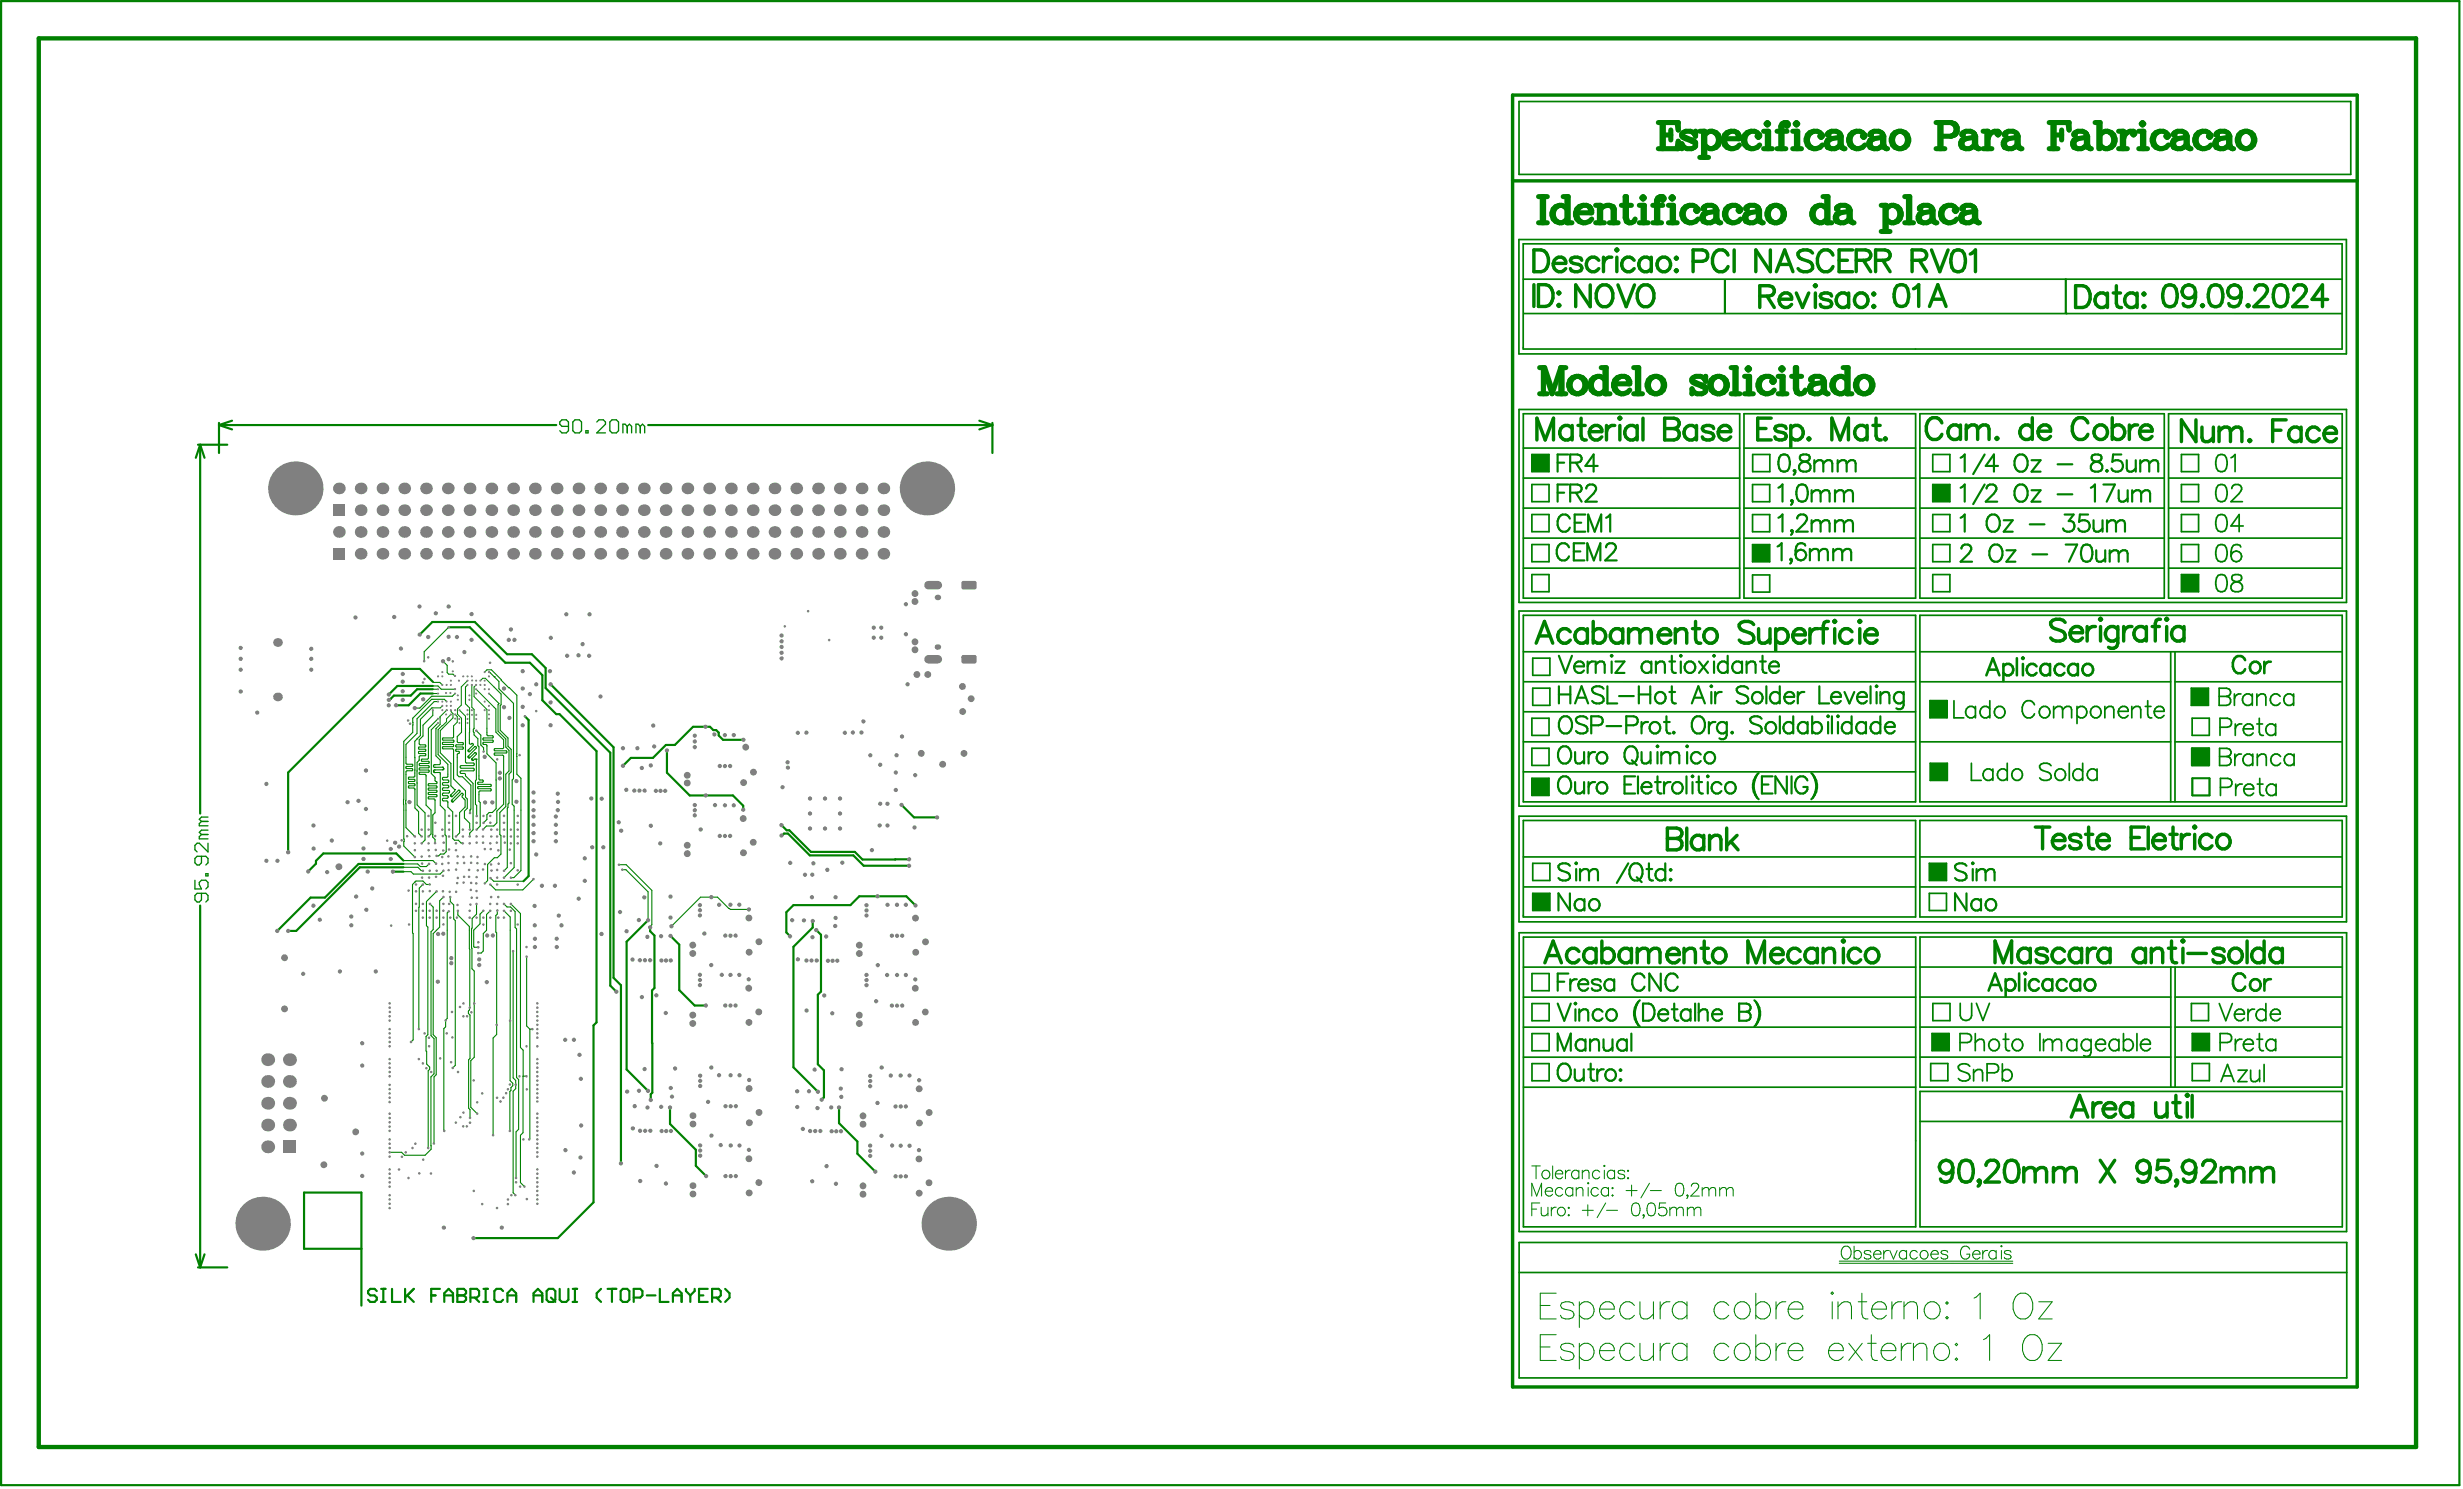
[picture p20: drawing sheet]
<svg xmlns="http://www.w3.org/2000/svg" width="956mm" height="578mm" viewBox="0 0 956 578" stroke-linecap="round" stroke-linejoin="round" font-family="sans-serif">
<g fill="none" stroke="#008000" stroke-width=".84">
<path d="M.4 .4h954.2v576h-954.2zM669.5 108.7v12.8M801.9 108.3v13.1l.3 .3M76.8 172.6h11.4M77.7 172.6l1.7 5.1M77.7 172.6l-1.7 5.1M77.7 172.6v143.1M85 165l5.1 1.6M85 165h130.9M85 164.1v11.7M90.1 163.3l-5.1 1.7M251.6 165h133.6"/>
<path d="M380.1 163.3l5.1 1.7M385.2 165l-5.1 1.6M385.2 164.1v11.7M77.7 351.4v140.5M76 486.8l1.7 5.1M76.8 491.9h11.4M79.4 486.8l-1.7 5.1M140.3 484.6h-22.3v-21.8h22.3v43.9"/>
</g>
<g fill="none" stroke="#008000" stroke-width=".66">
<path d="M589.6 39.4h322.9v28.3h-322.9zM589.6 93h321.2v44.3h-321.2zM591.2 94.6h317.9v40.9h-317.9zM591.2 108.3h317.9M591.6 121.7h317.5M589.6 158.9h321.2v74.9h-321.2zM591.3 173.9h84M591.3 160.6h84v71.5h-84zM594.6 176.4h6.7v6.6h-6.7zM676.9 160.6h66.7v71.5h-66.7zM680.3 176.4h6.7v6.6h-6.7zM743.6 173.9h-66.7"/>
<path d="M745.2 173.9h94.9M745.2 160.6h94.9v71.5h-94.9zM750.2 176.4h6.7v6.6h-6.7zM841.7 173.9h67.4M841.7 160.6h67.4v71.5h-67.4zM846.7 176.4h6.7v6.6h-6.7zM591.3 185.5l84 .1M591.3 197.2h84M594.6 188h6.7v6.7h-6.7zM594.6 199.7h6.7v6.6h-6.7zM680.3 188.1h6.6v6.6h-6.6zM680.3 199.7h6.6v6.7h-6.6z"/>
<path d="M743.6 185.5l-66.7 .1M743.6 197.2h-66.7M745.2 185.5h94.9M745.2 197.2h94.9M750.2 188h6.7v6.7h-6.7zM750.2 199.7h6.7v6.6h-6.7zM841.7 185.5h67.4M841.7 197.2h67.4M846.7 188h6.7v6.7h-6.7zM846.7 199.7h6.7v6.6h-6.7zM591.3 208.8l84 .1M594.6 211.3h6.7v6.7h-6.7z"/>
<path d="M680.3 211.4h6.6v6.6h-6.6zM743.6 208.8l-66.7 .1M745.2 208.8h94.9M750.2 211.3h6.7v6.7h-6.7zM841.7 208.8h67.4M846.7 211.3h6.7v6.7h-6.7zM589.6 237.1h321.2v75.8h-321.2zM591.3 238.8h152.3v72.4h-152.3zM591.3 220.5h84M594.6 223h6.7v6.6h-6.7zM680.3 223.1h6.6v6.7h-6.6zM743.6 220.5h-66.7"/>
<path d="M745.2 238.8h163.9v72.4h-163.9zM745.2 220.5h94.9M750.2 223h6.7v6.6h-6.7zM841.7 220.5h67.4M846.7 223h6.7v6.6h-6.7zM591.3 252.9h151.9M594.9 255.4h6.7v6.7h-6.7zM745.2 252.9h163.9M842.6 252.9v58.3M844.2 252.9v58.3M591.6 264.6h152M591.6 276.2h152"/>
<path d="M594.6 278.7h6.7v6.7h-6.7zM594.9 267.1h6.7v6.6h-6.7zM745.2 264.6h97.4M749.1 271.9h6.7v6.6h-6.7zM844.2 264.6h64.9M850.6 267.1h6.6v6.6h-6.6zM850.9 278.7h6.6v6.7h-6.6zM591.3 287.9h152.3M591.3 299.5h152.3M594.6 290.4h6.7v6.6h-6.7zM745.2 287.9h97.4M749.2 296.2h6.7v6.7h-6.7z"/>
<path d="M844.2 287.9h64.9M850.9 297v-6.6h6.6v6.6l-6.8 .1v-6.7h6.7v6.7M589.6 316.7h321.2v41.1h-321.2zM591.3 318.4h152.3v37.5h-152.3zM594.6 302h6.7v6.7h-6.7zM745.2 318.4h163.9v37.5h-163.9zM857.5 308.7v-6.7h-6.6v6.7h6.8v-6.6h-6.6v6.6M591.3 332.6h151.9M594.9 335h6.7v6.7h-6.7zM745.2 332.6h163.9M748.9 335h6.6v6.7h-6.6zM591.6 344.2h152"/>
<path d="M594.9 346.7h6.7v6.6h-6.7zM745.2 344.2h163.9M748.9 346.7h6.6v6.6h-6.6zM589.7 362h321.1v116h-321.1zM591.3 363.7h152.3v112.4h-152.3zM591.3 375.3h152.3M594.6 377.8h6.7v6.7h-6.7zM745.3 363.6h163.9v58.3h-163.9zM745.3 375.3h163.9M842.6 375.3v46.6M844.3 375.3v46.6M591.3 398.6h152.3"/>
<path d="M591.3 387h152.3M594.6 389.5h6.7v6.6h-6.7zM745.3 398.6h97.3M745.3 386.9h97.3M750.2 389.4h6.7v6.7h-6.7zM844.3 398.6h64.9M844.3 386.9h64.9M850.6 389.4h6.7v6.7h-6.7zM591.3 410.3h152.3M594.6 412.8h6.7v6.6h-6.7zM594.6 401.1h6.7v6.7h-6.7zM745.3 410.2h97.3"/>
<path d="M749.4 412.7h6.7v6.7h-6.7zM749.9 401.1h6.7v6.6h-6.7zM844.3 410.2h64.9M850.9 412.7h6.7v6.7h-6.7zM850.9 401.1h6.7v6.6h-6.7zM591.3 421.9h152.3M745.3 423.6h163.9v52.5h-163.9zM745.3 435.2h163.9M589.7 482.2h321.2v52.5h-321.2zM589.7 493.8h321.2"/>
</g>
<path d="M587.1 36.9h327.9v501.4h-327.9zM587.1 70.2h327.9" fill="none" stroke="#008000" stroke-width="1.3"/>
<path d="M713.9 489.4h67.4M713.9 490.3h67.4" fill="none" stroke="#008000" stroke-width=".39"/>
<path d="M15 14.9h922.8v546.7h-922.8z" fill="none" stroke="#008000" stroke-width="1.7"/>
<g fill="#008000">
<path d="M846.7 223h6.7v6.6h-6.7z" fill-rule="evenodd"/>
<path d="M680.3 211.4h6.6v6.6h-6.6z" fill-rule="evenodd"/>
<path d="M750.2 188h6.7v6.5h-6.7z" fill-rule="evenodd"/>
<path d="M748.9 335h6.6v6.7h-6.6z" fill-rule="evenodd"/>
<path d="M594.6 176.4h6.7v6.6h-6.7z" fill-rule="evenodd"/>
<path d="M850.8 290.5h6.6v6.7h-6.6z" fill-rule="evenodd"/>
<path d="M850.9 401.1h6.7v6.6h-6.7z" fill-rule="evenodd"/>
<path d="M749.9 401.1h6.7v6.7h-6.7z" fill-rule="evenodd"/>
<path d="M594.6 302h6.7v6.7h-6.7z" fill-rule="evenodd"/>
<path d="M594.9 346.7h6.7v6.6h-6.7z" fill-rule="evenodd"/>
<path d="M850.6 267.1h6.6v6.6h-6.6z" fill-rule="evenodd"/>
<path d="M749.4 296.3h6.6v6.7h-6.6z" fill-rule="evenodd"/>
<path d="M749.2 272h6.7v6.6h-6.7z" fill-rule="evenodd"/>
</g>
<g fill="none" stroke="#008000" stroke-width=".84">
<path d="M146.3 501l-.9-.8h-1.7l-.8 .8v.9l.8 .8h1.7l.9 .9v.8l-.9 .9h-1.7l-.8-.9M147.9 500.2h1.7M147.9 505.3h1.7M148.8 500.2v5.1M152.2 500.2v5.1h3.3M157.2 500.2v5.1M158.1 502.7l2.5 2.6M160.6 500.2l-3.4 3.4M167.4 502.7h1.7M170.8 500.2h-3.4v5.1M172.5 502.7h3.3M172.5 505.3v-3.4l1.6-1.7 1.7 1.7v3.4"/>
<path d="M177.5 500.2v5.1h2.6l.8-.9v-.8l-.8-.9h-2.6"/>
</g>
<circle cx="177.5" cy="502.7" r=".42" fill="#008000"/>
<g fill="none" stroke="#008000" stroke-width=".84">
<path d="M604.6 179.6h2.5M608.7 176.4h-4.1v6.6M609.5 179.6h2.8l1-.4a1.54 1.54 0 0 0 0-2.5l-1-.3h-2.8v6.6M611.7 179.6l2.2 3.4M691.2 176.7a2.16 2.16 0 0 1 3.2 .9 5.5 5.5 0 0 1-.6 5.1 2.16 2.16 0 0 1-3.2-1 5.5 5.5 0 0 1 .6-5zM699 176.7a1.35 1.35 0 0 0 .6 2.2 3.1 3.1 0 0 1 3.2 1.9 1.73 1.73 0 0 1-1.6 2.2h-1.3a1.91 1.91 0 0 1-1.7-2 1.91 1.91 0 0 1 2-1.8l1.3-.3a1.35 1.35 0 0 0 .6-2.2l-.9-.3zM704.2 178.6v4.4M704.2 179.8l1.6-1.2 1.6 .3 .3 .9M707.7 179.8l1.6-1.2 1.6 .3 .3 .9v3.2M707.7 179.8v3.2M713.3 179.8l1.6-1.2 1.6 .3 .3 .9M713.3 178.6v4.4"/>
<path d="M716.8 179.8l1.6-1.2 1.6 .3 .3 .9v3.2M716.8 179.8v3.2M761 177.7l1.6-1.3v6.6M770.3 176.4l-4.4 7.6M783.2 176.7a2.54 2.54 0 0 1 3.8 2.2 3.1 3.1 0 0 1-3.2 4.1 3.9 3.9 0 0 1-.6-6.3zM788.6 178.6h3.5l-3.5 4.4h3.5M812.2 176.7a1.35 1.35 0 0 0 .6 2.2 3.1 3.1 0 0 1 3.2 1.9 1.73 1.73 0 0 1-1.6 2.2h-1.2a1.91 1.91 0 0 1-1.7-2 1.91 1.91 0 0 1 2-1.8l1.2-.3a1.35 1.35 0 0 0 .7-2.2l-1-.3zM823.4 176.4h-3.2l-.3 2.8a2.35 2.35 0 0 1 3.6 0 2.35 2.35 0 0 1-.5 3.5 2.35 2.35 0 0 1-3.4-.9M825.5 178.6v3.2l.3 .9 1.6 .3 1.6-1.2M829 178.6v4.4M830.7 179.9l1.6-1.3 1.6 .3 .3 1M830.7 178.6v4.4"/>
<path d="M834.2 179.9l1.6-1.3 1.6 .3 .3 1v3.1M834.2 179.9v3.1M604.6 191.2h2.5M608.7 188h-4.1v6.7M609.5 191.2h2.8l1-.3a1.54 1.54 0 0 0 0-2.6l-1-.3h-2.8v6.7M611.7 191.2l2.2 3.5M615.3 199.7h-4.1v6.6h4.1M615.7 189.6a1.65 1.65 0 0 1 1.3-1.6h1.3a1.63 1.63 0 0 1 .9 2.6l-3.8 4.1h4.4M620.2 180.8h-4.8l3.2-4.4v6.6M690.3 189.3l1.6-1.3v6.7M695.5 194l.3 .4-.3 .3-.3-.3zM695.8 194.4v.6l-.6 .9"/>
<path d="M696.5 182.4l.4 .3-.4 .3-.3-.3zM696.9 182.7v.6l-.7 1M698.2 188.3a2.16 2.16 0 0 1 3.2 1 5.5 5.5 0 0 1-.6 5.1 2.16 2.16 0 0 1-3.2-1 5.5 5.5 0 0 1 .6-5.1zM703.2 190.2v4.5M703.2 191.5l1.6-1.3 1.6 .3 .3 1M706.7 191.5l1.6-1.3 1.6 .3 .3 1v3.2M706.7 191.5v3.2M712.3 191.5l1.5-1.3 1.6 .3 .3 1M712.3 190.2v4.5M715.7 191.5l1.6-1.3 1.6 .3 .3 1v3.2M715.7 191.5v3.2M761 189.3l1.6-1.3v6.7"/>
<path d="M770.3 188l-4.4 7.6M771.1 189.6a1.65 1.65 0 0 1 1.3-1.6h1.2a1.63 1.63 0 0 1 1 2.6l-3.8 4.1h4.4M772.4 200a2.54 2.54 0 0 1 3.8 2.2 3.1 3.1 0 0 1-3.2 4.1 3.9 3.9 0 0 1-.6-6.3zM775.5 180.8h-4.7l3.2-4.4v6.6M783.2 188.3a2.54 2.54 0 0 1 3.8 2.3 3.1 3.1 0 0 1-3.2 4.1 3.9 3.9 0 0 1-.6-6.4zM788.6 190.3h3.5l-3.5 4.4h3.5M798.7 191.8h5.7M798.7 180.2h5.7M801.4 199.7h3.5l-1.9 2.5a2.14 2.14 0 0 1 2.3 2.5 2.14 2.14 0 0 1-2.9 1.6l-1-.3-.6-.9M810.5 199.7h-3.2l-.3 2.8a2.35 2.35 0 0 1 3.6 0 2.35 2.35 0 0 1-.5 3.5 2.35 2.35 0 0 1-3.4-.9M811.6 189.3l1.6-1.3v6.7M816.5 188h4.4l-3.2 6.7"/>
<path d="M817.8 182.4l.3 .3-.3 .3-.3-.3zM822.4 190.3v3.1l.3 1 1.6 .3 1.6-1.3M825.9 190.3v4.4M827.6 191.5l1.6-1.2 1.6 .3 .3 .9M827.6 190.3v4.4M831.1 191.5l1.6-1.2 1.6 .3 .3 .9v3.2M831.1 191.5v3.2M609 212.4a2.45 2.45 0 0 0-2.8-1.6 2.45 2.45 0 0 0-1.9 2.6 3.1 3.1 0 0 0 3.1 4.1l.7-.3 .9-1.3M609.3 201.3a2.45 2.45 0 0 0-2.7-1.6 2.45 2.45 0 0 0-2 2.5 3.1 3.1 0 0 0 3.2 4.1l.6-.3 .9-1.2M610.9 214h2.5M611.2 202.9h2.6M615 210.8h-4.1v6.7h4.1"/>
<path d="M616.1 217.5v-6.7l2.5 6.7 2.6-6.7v6.7M616.4 206.3v-6.6l2.6 6.6 2.5-6.6v6.6M623.4 212.4a1.65 1.65 0 0 1 1.3-1.6h1.2a1.63 1.63 0 0 1 1 2.6l-3.8 4.1h4.4M623.4 200.9l1.6-1.2v6.6M690 212.1l1.6-1.3v6.7M690.3 200.9l1.6-1.2v6.6M694.8 217.2l.4-.4 .3 .4-.3 .3zM695.5 217.2v.6l-.7 .9M695.5 205.7l.3 .3-.3 .3-.3-.3zM695.8 206v.6l-.6 1M697.6 201.2a1.65 1.65 0 0 1 1.3-1.5h1.2a1.63 1.63 0 0 1 1 2.5l-3.8 4.1h4.4M700.7 211.8a1.96 1.96 0 0 0-2.8-.7l-.6 1-.4 3.1"/>
<path d="M702.5 213v4.5M702.5 214.3l1.6-1.3 1.6 .3 .3 1M703.2 201.9v4.4M703.2 203.1l1.6-1.2 1.6 .3 .3 .9M706 214.3l1.6-1.3 1.6 .3 .3 1v3.2M706 214.3v3.2M706.7 203.1v3.2M706.7 203.1l1.6-1.2 1.6 .3 .3 .9v3.2M711.6 214.3l1.6-1.3 1.5 .3 .4 1M711.6 213v4.5M712.3 201.9v4.4M712.3 203.1l1.5-1.2 1.6 .3 .3 .9"/>
<path d="M715.1 214.3l1.6-1.3 1.5 .3 .4 1v3.2M715.1 214.3v3.2M715.7 203.1v3.2M715.7 203.1l1.6-1.2 1.6 .3 .3 .9v3.2M761 200.9l1.6-1.2v6.6M761.3 212.9a1.65 1.65 0 0 1 1.3-1.6h1.3a1.63 1.63 0 0 1 .9 2.6l-3.8 4.1h4.5M773.4 211.6a2.54 2.54 0 0 1 3.9 2.3 3.1 3.1 0 0 1-3.2 4.1 3.9 3.9 0 0 1-.7-6.4zM777.8 201.9h3.4l-3.4 4.4h3.4M778.8 213.6h3.5l-3.5 4.4h3.5M787.9 203.5h5.7M788.9 215.1h5.7M801.8 211.3h4.5l-3.2 6.7"/>
<path d="M808.7 211.6a2.16 2.16 0 0 1 3.2 1 5.5 5.5 0 0 1-.7 5.1 2.16 2.16 0 0 1-3.1-1 5.5 5.5 0 0 1 .6-5.1zM812.6 201.9v3.2l.3 .9 1.6 .3 1.6-1.2M813.7 213.6v3.1l.3 1 1.6 .3 1.6-1.3M816.1 201.9v4.4M817.2 213.6v4.4M817.9 203.2l1.5-1.3 1.6 .3 .3 1M817.9 201.9v4.4M818.9 214.8l1.6-1.2 1.6 .3 .3 .9M818.9 213.6v4.4M821.3 203.2l1.6-1.3 1.6 .3 .3 1v3.1M821.3 203.2v3.1M822.4 214.8l1.6-1.2 1.6 .3 .3 .9v3.2"/>
<path d="M822.4 214.8v3.2M162.9 246.3l4.9-4.9h16.5l12.5 12.5h9.6l5.4 5.3v7.8l25.1 25.1v90.4l2.3 2.4M174.1 243.4h8.3l13.7 13.8h9.6l4.8 4.8v9.8l5.4 5.3h1.3l14.3 14.4v105.3l-1.1 1.1v68.7l-13.9 13.9h-32.7M605.1 254.5l2.5 6.7 2.6-6.7M611 258.6a2.1 2.1 0 0 0 1.3 2.4 2.1 2.1 0 0 0 2.5-.8M612 257a1.76 1.76 0 0 1 1.9-.1 1.76 1.76 0 0 1 .9 1.7h-3.8l.3-.9zM616.3 256.7v4.5M618.8 256.7a2.14 2.14 0 0 0-2.5 1.9M619.4 258l1.6-1.3 1.6 .3 .3 1v3.2M619.4 256.7v4.5M625.6 254.2l.3 .3-.3 .3-.3-.3zM625.6 256.7v4.5"/>
<path d="M627.1 256.7h3.4l-3.4 4.5h3.4M641 257.7a2.12 2.12 0 0 0-3.2-.3 2.12 2.12 0 0 0 0 3.1 2.12 2.12 0 0 0 3.2-.3M641 256.7v4.5M642.7 258l1.6-1.3 1.6 .3 .3 1v3.2M642.7 256.7v4.5M648 256.7h2.2M648.9 254.5v5.4l.3 .9 1.3 .4M652.4 256.7v4.5M652.4 254.2l.3 .3-.3 .3-.3-.3zM654.9 257a2.14 2.14 0 0 1 2.8 .7 2.14 2.14 0 0 1-.6 2.9 2.14 2.14 0 0 1-2.9-.4 2.4 2.4 0 0 1 .7-3.2zM659.5 256.7l3.5 4.5M663 256.7l-3.5 4.5"/>
<path d="M665.3 254.2l.3 .3-.3 .3-.3-.3zM665.3 256.7v4.5M670.6 257.7a2.12 2.12 0 0 0-3.1-.3 2.12 2.12 0 0 0 0 3.1 2.12 2.12 0 0 0 3.1-.3M670.6 254.5v6.7M676.2 257.7a2.12 2.12 0 0 0-3.1-.3 2.12 2.12 0 0 0 0 3.1 2.12 2.12 0 0 0 3.1-.3M676.2 256.7v4.5M678 258l1.5-1.3 1.6 .3 .3 1v3.2M678 256.7v4.5M683.2 256.7h2.2M684.1 254.5v5.4l.4 .9 1.2 .4M686.7 258.6a2.1 2.1 0 0 0 1.2 2.4 2.1 2.1 0 0 0 2.6-.8M687.6 257a1.76 1.76 0 0 1 2-.1 1.76 1.76 0 0 1 .9 1.7h-3.8l.3-.9z"/>
<path d="M151.6 271.2h.1M168 264.6l-5-5h-10.9l-40.3 40.2v31M168 269.1h-4.8l-4.6 4.6h-4.9M168 266.2h-13.8l-3.3 3.3M168 267.5h-6.1l-2.5 2.4h-6.5l-2 1.7M203.7 278l1.5 1.4v60.6l-2 2M213.7 265.6l24.4 24.4v89.5l2.9 2.8v69.2M605.1 266.3v6.7M605.1 269.5h4.4M605.7 278.9a2.46 2.46 0 0 1 2.8-.8 2.46 2.46 0 0 1 1.7 2.4 3.1 3.1 0 0 1-3.2 4.1 3.8 3.8 0 0 1-1.3-5.7zM609.5 266.3v6.7M611.4 273l2.5-6.7 2.5 6.7"/>
<path d="M612.3 270.8h3.2M616.2 278.9a2.92 2.92 0 0 0-4.5 0 1.7 1.7 0 0 0 1.3 1.9l1.9 .7a1.62 1.62 0 0 1 1.2 1.2 1.62 1.62 0 0 1-.6 1.6 3.1 3.1 0 0 1-3.8-.6M622.4 267.3a2.92 2.92 0 0 0-4.4 0 1.7 1.7 0 0 0 1.3 1.9l1.9 .6a1.62 1.62 0 0 1 1.2 1.2 1.62 1.62 0 0 1-.6 1.7 3.1 3.1 0 0 1-3.8-.7M623.9 266.3v6.7h3.8M628.5 270.1h5.7M636.1 269.5h4.5M636.1 266.3v6.7M640.6 266.3v6.7M643.3 268.9a2.14 2.14 0 0 1 2.9 .7 2.14 2.14 0 0 1-.6 2.9 2.14 2.14 0 0 1-2.9-.5 2.4 2.4 0 0 1 .6-3.1zM646.8 278v5.4l.4 .9 1.2 .3M648 268.5h2.2M648.9 266.3v5.4l.3 1 1.3 .3"/>
<path d="M656.7 273l2.5-6.7 2.6 6.7M657.6 270.8h3.2M658 278.3a2.54 2.54 0 0 1 3.8 2.2 3.1 3.1 0 0 1-3.2 4.1 3.9 3.9 0 0 1-.6-6.3zM664.3 266l.3 .3-.3 .3-.4-.3zM664.3 268.5v4.5M665.8 268.5v4.5M668.3 268.5a2.14 2.14 0 0 0-2.5 2M678.6 267.3a2.92 2.92 0 0 0-4.5 0 1.7 1.7 0 0 0 1.3 1.9l1.9 .6a1.62 1.62 0 0 1 1.2 1.2 1.62 1.62 0 0 1-.6 1.7 3.1 3.1 0 0 1-3.8-.7M681 268.9a2.14 2.14 0 0 1 2.9 .7 2.14 2.14 0 0 1-.6 2.9 2.14 2.14 0 0 1-2.9-.5 2.4 2.4 0 0 1 .6-3.1zM683.8 278.9a2.92 2.92 0 0 0-4.5 0 1.7 1.7 0 0 0 1.3 1.9l1.9 .7a1.62 1.62 0 0 1 1.2 1.2 1.62 1.62 0 0 1-.5 1.6 3.1 3.1 0 0 1-3.9-.6M685.6 266.3v6.7M690.8 269.5a2.12 2.12 0 0 0-3.1-.3 2.12 2.12 0 0 0 0 3.1 2.12 2.12 0 0 0 3.1-.3"/>
<path d="M690.8 266.3v6.7M690.9 278v6.6M692.6 270.5a2.1 2.1 0 0 0 1.2 2.3 2.1 2.1 0 0 0 2.6-.8M693.5 268.9a1.76 1.76 0 0 1 2-.2 1.76 1.76 0 0 1 .9 1.8h-3.8l.3-1zM696.1 278v6.6M697.8 268.5v4.5M700.4 268.5a2.14 2.14 0 0 0-2.6 2M703.4 278v6.6M706.2 266.3v6.7h3.8M709.6 277.7l.3 .3-.3 .3-.3-.3zM710.7 270.5a2.1 2.1 0 0 0 1.3 2.3 2.1 2.1 0 0 0 2.5-.8M711.1 278v6.6"/>
<path d="M711.7 268.9a1.76 1.76 0 0 1 1.9-.2 1.76 1.76 0 0 1 .9 1.8h-3.8l.3-1zM713.1 278l.3-.3 .3 .3-.3 .3zM716 268.5l1.9 4.5 1.9-4.5M718.7 278v6.6M720.8 270.5a2.1 2.1 0 0 0 1.3 2.3 2.1 2.1 0 0 0 2.5-.8M721.8 268.9a1.76 1.76 0 0 1 1.9-.2 1.76 1.76 0 0 1 .9 1.8h-3.8l.4-1zM726.1 266.3v6.7M728.4 266l.3 .3-.3 .3-.3-.3zM728.4 268.5v4.5M729.9 278v6.6M729.9 269.8l1.6-1.3 1.6 .4 .3 .9v3.2M729.9 268.5v4.5"/>
<path d="M738.9 268.5v5.1a1.74 1.74 0 0 1-1 1.5 1.74 1.74 0 0 1-1.8-.2M738.9 269.5a2.12 2.12 0 0 0-3.1-.3 2.12 2.12 0 0 0 0 3.1 2.12 2.12 0 0 0 3.1-.3M288.6 287.1h-7.9l-1.7-1.7v-1.1l-1-1h-1.1l-1.3-1.2h-6.6l-7 7h-3.5l-5.1 5M606 290a2.54 2.54 0 0 1 3.8 2.2 3.1 3.1 0 0 1-3.1 4.1 3.9 3.9 0 0 1-.7-6.3zM611.4 291.9v3.1l.3 1 1.6 .3 1.6-1.3M614.9 291.9v4.4M616.6 291.9v4.4M617.6 281.5h2.9a1.75 1.75 0 0 0 1.6-1.8 1.75 1.75 0 0 0-1.6-1.7h-2.9v6.6M619.2 291.9a2.14 2.14 0 0 0-2.6 1.9M620.7 292.2a2.14 2.14 0 0 1 2.9 .7 2.14 2.14 0 0 1-.6 2.9 2.14 2.14 0 0 1-2.9-.5 2.4 2.4 0 0 1 .6-3.1zM623.6 281.8h5.7M631.2 290.6a2.45 2.45 0 0 1 2.8-.9 2.45 2.45 0 0 1 1.6 2.5 3.1 3.1 0 0 1-3.1 4.1 3.8 3.8 0 0 1-1.3-5.7z"/>
<path d="M631.2 281.5h2.9a1.75 1.75 0 0 0 1.6-1.8 1.75 1.75 0 0 0-1.6-1.7h-2.9v6.6M633.4 295l1.9 1.9M637.2 280.2v4.4M637.2 291.9v3.1l.3 1 1.6 .3 1.6-1.3M639.7 280.2a2.14 2.14 0 0 0-2.5 1.9M640.7 291.9v4.4M643.4 289.3l.3 .3-.3 .4-.4-.4zM643.4 291.9v4.4M644.9 293.1l1.5-1.2 1.6 .3 .3 .9M644.9 291.9v4.4M645.9 280.2h2.2M648.3 293.1l1.6-1.2 1.6 .3 .3 .9v3.2"/>
<path d="M648.3 293.1v3.2M649.4 284.3l.3-.3 .3 .3-.3 .3zM654.9 289.3l.3 .3-.3 .4-.3-.4zM654.9 291.9v4.4M660.2 292.8a2.12 2.12 0 0 0-3.2-.3 2.12 2.12 0 0 0 0 3.2 2.12 2.12 0 0 0 3.2-.4M662.5 292.2a2.14 2.14 0 0 1 2.9 .7 2.14 2.14 0 0 1-.6 2.9 2.14 2.14 0 0 1-2.9-.5 2.4 2.4 0 0 1 .6-3.1zM663.3 280.2v4.4M665.8 280.2a2.14 2.14 0 0 0-2.5 1.9M670.3 281.2a2.12 2.12 0 0 0-3.2-.4 2.12 2.12 0 0 0 0 3.2 2.12 2.12 0 0 0 3.2-.3M670.3 280.2v5.1a1.74 1.74 0 0 1-1.1 1.5 1.74 1.74 0 0 1-1.8-.3M672.3 284l.4 .3-.4 .3-.3-.3zM685.6 281.2a2.12 2.12 0 0 1 3.1-.4 2.12 2.12 0 0 1 0 3.2 2.12 2.12 0 0 1-3.1-.3l-.3-1z"/>
<path d="M696.1 281.2a2.12 2.12 0 0 0-3.2-.4 2.12 2.12 0 0 0 0 3.2 2.12 2.12 0 0 0 3.2-.3M701.6 280.2v4.4M701.6 281.2a2.12 2.12 0 0 0-3.1-.4 2.12 2.12 0 0 0 0 3.2 2.12 2.12 0 0 0 3.1-.3M703.4 281.2a2.12 2.12 0 0 1 3.1-.4 2.12 2.12 0 0 1 0 3.2 2.12 2.12 0 0 1-3.1-.3M709.6 280.2v4.4M713.4 280.2v4.4M718.7 281.2a2.12 2.12 0 0 0-3.1-.4 2.12 2.12 0 0 0 0 3.2 2.12 2.12 0 0 0 3.1-.3M724.3 281.2a2.12 2.12 0 0 0-3.1-.4 2.12 2.12 0 0 0 0 3.2 2.12 2.12 0 0 0 3.1-.3M724.3 280.2v4.4M729.9 281.2a2.12 2.12 0 0 0-3.2-.4 2.12 2.12 0 0 0 0 3.2 2.12 2.12 0 0 0 3.2-.3M731.6 282.1a2.1 2.1 0 0 0 1.3 2.4 2.1 2.1 0 0 0 2.5-.8M732 281.2a1.84 1.84 0 0 1 2.1-1 1.84 1.84 0 0 1 1.3 1.9h-3.8z"/>
<path d="M267.7 308.7h16.8l4 4v1.5M350 312.4l4.8 4.8h8.9M606 301.6a2.54 2.54 0 0 1 3.8 2.2 3.1 3.1 0 0 1-3.1 4.1 3.9 3.9 0 0 1-.7-6.3zM611.4 303.5v3.2l.3 .9 1.6 .3 1.6-1.2M614.9 303.5v4.4M616.6 303.5v4.4M619.2 303.5a2.14 2.14 0 0 0-2.6 1.9M620.7 303.8a2.14 2.14 0 0 1 2.9 .7 2.14 2.14 0 0 1-.6 2.9 2.14 2.14 0 0 1-2.9-.4 2.4 2.4 0 0 1 .6-3.2zM630.6 304.5h2.5M634.7 301.3h-4.1v6.6h4.1M635.8 301.3v6.6M637.2 305.4a2.1 2.1 0 0 0 1.2 2.4 2.1 2.1 0 0 0 2.6-.8"/>
<path d="M638.1 303.8a1.76 1.76 0 0 1 2-.1 1.76 1.76 0 0 1 .9 1.7h-3.8l.3-.9zM642.4 303.5h2.2M643.4 301.3v5.4l.3 .9 1.2 .3M645.9 303.5v4.4M648.4 303.5a2.14 2.14 0 0 0-2.5 1.9M649.4 304.5a2.12 2.12 0 0 1 3.1-.3 2.12 2.12 0 0 1 0 3.1 2.12 2.12 0 0 1-3.1-.3l-.4-1zM654.6 301.3v6.6M657 301l.3 .3-.3 .3-.4-.3zM657 303.5v4.4M658.4 303.5h2.3M659.4 301.3v5.4l.3 .9 1.3 .3M662.6 301.3l.3-.3 .3 .3-.3 .3z"/>
<path d="M662.9 303.5v4.4M668.2 304.5a2.12 2.12 0 0 0-3.2-.3 2.12 2.12 0 0 0 0 3.1 2.12 2.12 0 0 0 3.2-.3M670.6 303.8a2.14 2.14 0 0 1 2.8 .7 2.14 2.14 0 0 1-.6 2.9 2.14 2.14 0 0 1-2.9-.4 2.4 2.4 0 0 1 .7-3.2zM682 300.7a6.9 6.9 0 0 0 0 8.8M682 309.5l.6 .7M682 300.7a8.3 8.3 0 0 0 0 8.8M682.6 300l-.6 .7M683.9 304.5h2.5M688 301.3h-4.1v6.6h4.1M693.6 301.3v6.6l-4.5-6.6v6.6M695.4 301.3v6.6M701.6 302.9a2.45 2.45 0 0 0-2.8-1.6 2.45 2.45 0 0 0-2 2.5 3.1 3.1 0 0 0 3.2 4.1 2.24 2.24 0 0 0 1.6-2.5h-1.6"/>
<path d="M703.1 300l.6 .7M703.7 300.7a6.9 6.9 0 0 1 0 8.8M703.7 309.5l-.6 .7M703.7 300.7a8.3 8.3 0 0 1 0 8.8M152.5 338.3h4.1M156.6 334l-2.8-2.8h-28.3l-2.9 2.9v1.1l-3 3M156.6 336.6h-16.9l-24.7 24.7h-3.2M156.6 335.3h-17.4l-13.1 13h-5.5l-13 13M303.3 320.2l2 2h1.1l8.4 8.4h17l3 3 18.1-.1M303.3 324.3l1-.8h1.6l8.4 8.5h16.9l4 4h17.7M347.5 333.5v.1M609.4 336a2.92 2.92 0 0 0-4.5 0 1.7 1.7 0 0 0 1.3 1.9l1.9 .6a1.62 1.62 0 0 1 1.2 1.3 1.62 1.62 0 0 1-.6 1.6 3.1 3.1 0 0 1-3.8-.7"/>
<path d="M611.5 335l.3-.3 .3 .3-.3 .4zM611.8 337.3v4.4M613.3 338.5l1.6-1.2 1.6 .3 .3 .9M613.3 337.3v4.4M616.8 338.5l1.6-1.2 1.5 .3 .4 .9v3.2M616.8 338.5v3.2M632 335l-4.4 7.7M633.7 335.4a2.54 2.54 0 0 1 3.8 2.2 3.1 3.1 0 0 1-3.1 4.1 3.9 3.9 0 0 1-.7-6.3zM639.1 337.3h2.2M640 335v5.4l.4 1 1.2 .3M646.4 338.2a2.12 2.12 0 0 0-3.2-.3 2.12 2.12 0 0 0 0 3.2 2.12 2.12 0 0 0 3.2-.4M646.4 335v6.7"/>
<path d="M648.5 337.3l.3 .3-.3 .3-.3-.3zM763.3 336a2.92 2.92 0 0 0-4.4 0 1.7 1.7 0 0 0 1.2 1.9l1.9 .6a1.62 1.62 0 0 1 1.2 1.3 1.62 1.62 0 0 1-.5 1.6 3.1 3.1 0 0 1-3.8-.7M765.4 335l.3-.3 .4 .3-.4 .4zM765.7 337.3v4.4M767.2 337.3v4.4M767.2 338.5l1.6-1.2 1.6 .3 .3 .9M770.7 338.5l1.6-1.2 1.6 .3 .3 .9v3.2M770.7 338.5v3.2M251.6 357.1l-8.4 8.3v49.6l8.3 8.3M252.4 359.9v1.5l1.6 1.7v20.3l-.9 1 .1 39.6-.6 .6v2.3M315.5 357.4v2.6l-7.5 7.4v46.8l9.5 9.5M355.4 351.4l-3.6-3.6h-18.3l-3.4 3.5h-22.1l-2.8 2.7v7.9l1.5 1.5"/>
<path d="M609.4 346.7v6.6l-4.5-6.6v6.6M615 349.9a2.12 2.12 0 0 0-3.1-.3 2.12 2.12 0 0 0 0 3.1 2.12 2.12 0 0 0 3.1-.3M615 348.9v4.4M617.7 349.2a2.14 2.14 0 0 1 2.9 .7 2.14 2.14 0 0 1-.6 2.9 2.14 2.14 0 0 1-2.9-.4 2.4 2.4 0 0 1 .6-3.2zM635.3 340.4l1.9 1.9M648.5 341.1l.3 .3-.3 .3-.3-.3zM763.3 346.7v6.6l-4.4-6.6v6.6M768.9 349.9a2.12 2.12 0 0 0-3.1-.3 2.12 2.12 0 0 0 0 3.1 2.12 2.12 0 0 0 3.1-.3M768.9 348.9v4.4M771 349.9a2.12 2.12 0 0 1 3.2-.3 2.12 2.12 0 0 1 0 3.1 2.12 2.12 0 0 1-3.2-.3l-.3-1zM260.3 363.2l3.4 3.4v17.6l5.9 6h4.4M316.8 360.9l1.9 1.9v22l-1.3 1.2v27l2.4 2.4v10.5l-.9 .8"/>
<path d="M608.8 377.8h-4.2v6.7M638.3 379.4a2.45 2.45 0 0 0-2.8-1.6 2.45 2.45 0 0 0-1.9 2.6 3.1 3.1 0 0 0 3.1 4.1l1.3-1 .3-.6M644.6 377.8v6.7l-4.4-6.7v6.7M651.2 379.4a2.45 2.45 0 0 0-2.8-1.6 2.45 2.45 0 0 0-1.9 2.6 3.1 3.1 0 0 0 3.1 4.1l1.3-1 .3-.6M604.6 381h2.6M604.6 389.5l2.6 6.6 2.5-6.6M609.5 380v4.5M611.2 389.5l.3-.3 .3 .3-.3 .3zM611.5 391.7v4.4M612.1 380a2.14 2.14 0 0 0-2.6 1.9M612.7 381.9a2.1 2.1 0 0 0 1.2 2.4 2.1 2.1 0 0 0 2.6-.8M613 393l1.6-1.3 1.6 .3 .3 1v3.1"/>
<path d="M613 391.7v4.4M613.6 380.4a1.76 1.76 0 0 1 2-.2 1.76 1.76 0 0 1 .9 1.7h-3.8l.3-.9zM621.4 381a2.01 2.01 0 0 0-3.5 0l.3 .6 .6 .3 2.3 .7 .3 .9a2.01 2.01 0 0 1-3.5 0M622 392.6a2.12 2.12 0 0 0-3.1-.3 2.12 2.12 0 0 0 0 3.2 2.12 2.12 0 0 0 3.1-.3M624.4 392a2.14 2.14 0 0 1 2.9 .7 2.14 2.14 0 0 1-.6 2.9 2.14 2.14 0 0 1-2.9-.4 2.4 2.4 0 0 1 .6-3.2zM626.6 381a2.12 2.12 0 0 0-3.2-.3 2.12 2.12 0 0 0 0 3.1 2.12 2.12 0 0 0 3.2-.3M626.6 380v4.5M635.9 388.8a6.9 6.9 0 0 0 0 8.9M635.9 397.7l.6 .6M635.9 388.8a8.3 8.3 0 0 0 0 8.9M636.5 388.2l-.6 .6M637.8 389.5h2.2a3.6 3.6 0 0 1 2.3 3.3 3.6 3.6 0 0 1-2.3 3.3h-2.2z"/>
<path d="M643.7 393.6a2.1 2.1 0 0 0 1.2 2.4 2.1 2.1 0 0 0 2.6-.8M644.6 392a1.76 1.76 0 0 1 2-.2 1.76 1.76 0 0 1 .9 1.8h-3.8l.3-1zM648.9 391.7h2.2M649.9 389.5v5.4l.3 .9 1.2 .3M656.2 392.6a2.12 2.12 0 0 0-3.1-.3 2.12 2.12 0 0 0 0 3.2 2.12 2.12 0 0 0 3.1-.3M656.2 391.7v4.4M658 389.5v6.6M659.4 393l1.6-1.3 1.5 .3 .4 1v3.1M659.4 389.5v6.6M664.6 393.6a2.1 2.1 0 0 0 1.2 2.4 2.1 2.1 0 0 0 2.6-.8M665.5 392a1.76 1.76 0 0 1 2-.2 1.76 1.76 0 0 1 .9 1.8h-3.8l.3-1zM675.1 389.5h2.8l1 .3a1.54 1.54 0 0 1 0 2.5l-1 .3a1.75 1.75 0 0 1 1.7 1.8 1.75 1.75 0 0 1-1.7 1.7h-2.8z"/>
<path d="M675.1 392.6h2.8M681 388.2l.6 .6M681.6 388.8a6.9 6.9 0 0 1 0 8.9M681.6 397.7l-.6 .6M681.6 388.8a8.3 8.3 0 0 1 0 8.9M604.6 407.8v-6.7l2.6 6.7 2.5-6.7v6.7M605.9 413.1a2.54 2.54 0 0 1 3.8 2.2 3.1 3.1 0 0 1-3.2 4.1 3.9 3.9 0 0 1-.6-6.3zM611.3 415v3.2l.3 .9 1.6 .3 1.5-1.2M614.7 415v4.4M615.4 403.3v4.5M615.4 404.3a2.12 2.12 0 0 0-3.1-.3 2.12 2.12 0 0 0 0 3.1 2.12 2.12 0 0 0 3.1-.3M616.5 415h2.2"/>
<path d="M617.2 404.6l1.6-1.3 1.6 .4 .3 .9v3.2M617.2 403.3v4.5M617.4 412.8v5.4l.4 .9 1.2 .3M620 415v4.4M622.4 403.3v3.2l.3 1 1.6 .3 1.6-1.3M622.5 415a2.14 2.14 0 0 0-2.5 1.9M624.1 415.3a2.14 2.14 0 0 1 2.8 .7 2.14 2.14 0 0 1-.6 2.9 2.14 2.14 0 0 1-2.9-.4 2.4 2.4 0 0 1 .7-3.2zM625.9 403.3v4.5M628.7 415.3l.3-.3 .3 .3-.3 .3zM629 418.8l.3 .3-.3 .3-.3-.3zM631.4 404.3a2.12 2.12 0 0 0-3.1-.3 2.12 2.12 0 0 0 0 3.1 2.12 2.12 0 0 0 3.1-.3M631.4 403.3v4.5"/>
<path d="M633.2 401.1v6.7M260.1 429.8v6.4l10 10v6.2l4 4M318.9 426.7v.1M325.7 429.8v6.1l7.1 7.1v4.7l7 7M177.5 500.2h2.6l.8 .8v.9l-.8 .8h-2.6M182.6 503.6h2.5l.9-.9v-1.7l-.9-.8h-2.5v5.1M184.3 503.6l1.7 1.7M187.7 500.2h1.7M187.7 505.3h1.7M188.5 500.2v5.1M195.3 501l-.9-.8h-1.7l-.8 .8v3.4l.8 .9h1.7l.9-.9M197 502.7h3.3"/>
<path d="M197 505.3v-3.4l1.7-1.7 1.6 1.7v3.4M207.1 502.7h3.4M207.1 505.3v-3.4l1.7-1.7 1.7 1.7v3.4M213 500.2h1.7l.9 .8v3.4l-.9 .9h-1.7l-.8-.9v-3.4zM213.9 503.6l1.7 1.7M217.2 500.2v4.2l.9 .9h1.7l.8-.9v-4.2M222.3 500.2h1.7M222.3 505.3h1.7M223.2 500.2v5.1M233.3 500.2l-1.7 1.7v1.7l1.7 1.7M235.8 500.2h3.4M237.5 500.2v5.1"/>
<path d="M241.8 500.2h1.6l.9 .8v3.4l-.9 .9h-1.6l-.9-.9v-3.4zM246 503.6h2.5l.9-.9v-1.7l-.9-.8h-2.5v5.1M251 502.7h3.4M256.1 500.2v5.1h3.4M261.2 502.7h3.4M261.2 505.3v-3.4l1.7-1.7 1.7 1.7v3.4M266.3 500.2v.8l1.7 1.7M268 502.7v2.6M269.6 500.2v.8l-1.6 1.7M271.3 502.7h1.7M274.7 500.2h-3.4v5.1h3.4M276.4 503.6h2.5l.9-.9v-1.7l-.9-.8h-2.5v5.1"/>
<path d="M278.1 503.6l1.7 1.7M281.5 500.2l1.7 1.7v1.7l-1.7 1.7"/>
<circle cx="699" cy="215.4" r="2.07"/>
<circle cx="642.3" cy="282.4" r="2.16"/>
</g>
<g fill="none" stroke="#008000" stroke-width=".39">
<path d="M170.8 278.5v.1M171.7 273.9l-.8 .8h-2.9M173.3 279v1.1l-2.7 2.5M173.4 275.6h.1M173.4 275.6l-2.6 2.6v3M175.8 276.9v1.7l-4 4M176.7 277.3l.8 .8v2.2l-1.4 1.4v.9M181.5 264.1l-2.4 2.5v7l-1.5 1.5v2.1l1.5 1.5v3.9M183.1 274.5l.9 .8v7.3M186.5 264.1l.9-.9h1l3.4 3.5M179.1 281h.1M594.6 452.5h3.3"/>
<path d="M596.2 452.5v5M602.7 452.5v5M603.7 455.6a1.57 1.57 0 0 0 1 1.7 1.57 1.57 0 0 0 1.9-.5M604 454.9a1.38 1.38 0 0 1 1.6-.8 1.38 1.38 0 0 1 1 1.5h-2.9zM607.6 454.1v3.4M609.5 454.1a1.61 1.61 0 0 0-1.9 1.5M612.8 454.9a1.59 1.59 0 0 0-2.3-.3 1.59 1.59 0 0 0 0 2.4 1.59 1.59 0 0 0 2.3-.2M612.8 454.1v3.4M614.2 455.1l1.2-1 1.2 .3 .2 3.1M614.2 454.1v3.4M616.2 459.2l.3-.3 .2 .3-.2 .2zM621 454.9a1.59 1.59 0 0 0-2.4-.3 1.59 1.59 0 0 0 0 2.4 1.59 1.59 0 0 0 2.4-.2"/>
<path d="M622.5 452.5l.2-.3 .3 .3-.3 .2zM622.7 454.1v3.4M626.7 454.9a1.59 1.59 0 0 0-2.3-.3 1.59 1.59 0 0 0 0 2.4 1.59 1.59 0 0 0 2.3-.2M626.7 454.1v3.4M630.6 454.9a1.51 1.51 0 0 0-2.6 0l.3 .4 2.1 .7 .2 .8a1.51 1.51 0 0 1-2.6 0M631.9 454.1l.3 .3-.3 .2-.2-.2zM631.9 457l.3 .2-.3 .3-.2-.3zM633.3 459.9v4.3M640.3 459.2l-3.4 5.7M651 459.4a1.62 1.62 0 0 1 2.3 .7 4.1 4.1 0 0 1-.4 3.8 1.62 1.62 0 0 1-2.4-.7 4.1 4.1 0 0 1 .5-3.8zM594.6 464.2v-5l1.9 5 1.9-5v5M594.6 469.2h1.9"/>
<path d="M597.7 466.8h-3.1v5M598.2 468.5l.3 3.1 1.2 .2 1.1-.9M599.8 462.3a1.57 1.57 0 0 0 .9 1.8 1.57 1.57 0 0 0 2-.6M600 461.6a1.38 1.38 0 0 1 1.6-.8 1.38 1.38 0 0 1 1.1 1.5h-2.9zM600.8 468.5v3.3M602.2 468.5v3.3M604.1 468.5a1.61 1.61 0 0 0-1.9 1.4M606.6 461.6a1.59 1.59 0 0 0-2.4-.3 1.59 1.59 0 0 0 0 2.4 1.59 1.59 0 0 0 2.4-.2M608.7 468.7l.2-.2 .3 .2-.3 .3zM608.7 471.6l.2-.2 .3 .2-.3 .2zM610.5 461.6a1.59 1.59 0 0 0-2.4-.3 1.59 1.59 0 0 0 0 2.4 1.59 1.59 0 0 0 2.4-.2M610.5 460.8v3.4"/>
<path d="M611.8 461.8l1.2-1 1.2 .3 .2 3.1M611.8 460.8v3.4M614.2 469.7h4.3M616.3 467.6v4.2M616.5 460.8v3.4M620.4 461.6a1.59 1.59 0 0 0-2.3-.3 1.59 1.59 0 0 0 0 2.4 1.59 1.59 0 0 0 2.3-.2M623.3 466.8l-3.4 5.8M623.6 469.7h4.3M624.4 461.6a1.59 1.59 0 0 0-2.4-.3 1.59 1.59 0 0 0 0 2.4 1.59 1.59 0 0 0 2.4-.2M624.4 460.8v3.4M625.9 460.8l.3 .3-.3 .2-.2-.2zM625.9 463.7l.3 .2-.3 .3-.2-.3z"/>
<path d="M631.2 462h4.3M634 467.1a1.62 1.62 0 0 1 2.4 .7 4.1 4.1 0 0 1-.5 3.8 1.62 1.62 0 0 1-2.4-.7 4.1 4.1 0 0 1 .5-3.8zM637.9 471.4l.3 .2-.3 .2-.2-.2zM638.2 471.6l-.5 1.2M640 467.1a1.62 1.62 0 0 1 2.4 .7 4.1 4.1 0 0 1-.5 3.8 1.62 1.62 0 0 1-2.4-.7 4.1 4.1 0 0 1 .5-3.8zM640.6 462h4.3M646.6 466.8h-2.4l-.2 2.2a1.76 1.76 0 0 1 2.6-.1 1.76 1.76 0 0 1-.3 2.7 1.76 1.76 0 0 1-2.6-.7M648.2 469.5l1.2-1 1.1 .2 .3 .8M648.2 468.5v3.3M650.8 469.5l1.2-1 1.2 .2 .2 3.1M650.8 469.5v2.3M654.9 463.7l.3 .2-.3 .3-.2-.3z"/>
<path d="M655 469.5l1.2-1 1.1 .2 .3 .8M655 468.5v3.3M655.2 463.9l-.5 1.2M656.5 460.4l.5-1 1.4-.2a1.22 1.22 0 0 1 .7 1.9l-2.8 3.1h3.3M657.6 469.5l1.2-1 1.2 .2 .2 3.1M657.6 469.5v2.3M660.7 461.8l1.2-1 1.2 .3 .2 .7M660.7 460.8v3.4M663.3 461.8l1.2-1 1.2 .3 .2 3.1M663.3 461.8v2.4M667.5 461.8l1.2-1 1.2 .3 .2 .7M667.5 460.8v3.4"/>
<path d="M670.1 461.8l1.2-1 1.2 .3 .2 3.1M670.1 461.8v2.4M715.7 483.9a2.3 2.3 0 0 1 2.6 .8 2.3 2.3 0 0 1 0 2.7 1.84 1.84 0 0 1-2.1 1.2 1.84 1.84 0 0 1-1.5-1.9 3 3 0 0 1 1-2.8zM719.7 486a1.59 1.59 0 0 1 2.3-.2 1.59 1.59 0 0 1 0 2.3 1.59 1.59 0 0 1-2.3-.2M719.7 483.6v5M726.2 486a1.51 1.51 0 0 0-2.6 0l.7 .7 1.7 .5 .2 .7a1.51 1.51 0 0 1-2.6 0M727.3 486.7a1.57 1.57 0 0 0 .9 1.8 1.57 1.57 0 0 0 1.9-.6M727.5 486a1.38 1.38 0 0 1 1.6-.7 1.38 1.38 0 0 1 1 1.4h-2.8zM731.2 485.3v3.3M733.1 485.3a1.61 1.61 0 0 0-1.9 1.4M733.5 485.3l1.5 3.3 1.4-3.3M740 486a1.59 1.59 0 0 0-2.3-.2 1.59 1.59 0 0 0 0 2.3 1.59 1.59 0 0 0 2.3-.2"/>
<path d="M740 485.3v3.3M744.2 486a1.59 1.59 0 0 0-2.3-.2 1.59 1.59 0 0 0 0 2.3 1.59 1.59 0 0 0 2.3-.2M749.5 486.7a1.57 1.57 0 0 0 .9 1.8 1.57 1.57 0 0 0 1.9-.6M749.7 486a1.38 1.38 0 0 1 1.6-.7 1.38 1.38 0 0 1 1 1.4h-2.8zM756 486a1.51 1.51 0 0 0-2.6 0l.2 .5 2.2 .7 .2 .7a1.51 1.51 0 0 1-2.6 0M764.6 484.8a1.83 1.83 0 0 0-2.1-1.2 1.83 1.83 0 0 0-1.5 1.9 2.18 2.18 0 0 0 .5 2.4 2.18 2.18 0 0 0 2.3 .5l.8-1v-.7h-1.2M765.7 486.7a1.57 1.57 0 0 0 .9 1.8 1.57 1.57 0 0 0 1.9-.6M765.9 486a1.38 1.38 0 0 1 1.6-.7 1.38 1.38 0 0 1 1 1.4h-2.8zM769.6 485.3v3.3M771.5 485.3a1.61 1.61 0 0 0-1.9 1.4M774.8 486a1.59 1.59 0 0 0-2.3-.2 1.59 1.59 0 0 0 0 2.3 1.59 1.59 0 0 0 2.3-.2M774.8 485.3v3.3"/>
<path d="M776.6 483.6l.3-.2 .2 .2-.2 .3zM776.9 485.3v3.3M780.6 486a1.51 1.51 0 0 0-2.6 0l.2 .5 2.2 .7 .2 .7a1.51 1.51 0 0 1-2.6 0M597.9 506.6h3.8M604 501.9h-6.1v10h6.1M604 518h-6.1v10h6.1M610.9 506.6l-.4-.9-1.5-.5h-1.4l-1.4 .5-.5 .9 .5 1 4.3 1.4 .4 1.4-.4 1-1.5 .5h-1.4l-1.4-.5-.5-1M613 506.6a3.2 3.2 0 0 1 4.6-.7 3.2 3.2 0 0 1 .7 4.5 3 3 0 0 1-5.3 0M613 505.2v10M620.9 508a3.1 3.1 0 0 0 1.8 3.6 3.1 3.1 0 0 0 3.9-1.2M622.3 505.7a2.64 2.64 0 0 1 2.9-.3 2.64 2.64 0 0 1 1.4 2.6h-5.7l.4-1.4zM634.4 506.6a3.2 3.2 0 0 0-4.5-.7 3.2 3.2 0 0 0-.7 4.5 3 3 0 0 0 5.2 0"/>
<path d="M636.6 505.2v4.7l.4 1.5 1 .5h1.4l1-.5 1.4-1.5M641.8 505.2v6.7M644.4 505.2v6.7M648.2 505.2a3.2 3.2 0 0 0-3.8 2.8M654.8 506.6a3.2 3.2 0 0 0-4.5-.7 3.2 3.2 0 0 0-.7 4.5 3 3 0 0 0 5.2 0M654.8 505.2v6.7M671 506.6a3.2 3.2 0 0 0-4.5-.7 3.2 3.2 0 0 0-.7 4.5 3 3 0 0 0 5.2 0M674.6 505.7a3.3 3.3 0 0 1 4.7 1.7 3.3 3.3 0 0 1-2.3 4.5 3.4 3.4 0 0 1-3.7-2.2 3.4 3.4 0 0 1 1.3-4zM681.5 506.6a3.2 3.2 0 0 1 4.6-.7 3.2 3.2 0 0 1 .7 4.5 3 3 0 0 1-5.3 0M681.5 501.9v10M681.5 518v10M689.4 505.2v6.7"/>
<path d="M693.2 505.2a3.2 3.2 0 0 0-3.8 2.8M694.1 508a3.1 3.1 0 0 0 1.8 3.6 3.1 3.1 0 0 0 3.9-1.2M694.6 506.6a2.76 2.76 0 0 1 3.2-1.4 2.76 2.76 0 0 1 2 2.8h-5.7zM710.7 501.9l.5-.5 .5 .5-.5 .4zM711.2 505.2v6.7M713.4 507.1l1.5-1.4 .9-.5h1.4l1 .5 .5 1.4v4.8M713.4 505.2v6.7M721.3 505.2h3.3M722.7 501.9v8l.5 1.5 .9 .5h1M726.4 518v8.1l.4 1.4 1 .5h.9M726.5 508a3.1 3.1 0 0 0 1.9 3.6 3.1 3.1 0 0 0 3.8-1.2M727 506.6a2.76 2.76 0 0 1 3.2-1.4 2.76 2.76 0 0 1 2 2.8h-5.7z"/>
<path d="M734.3 505.2v6.7M738.1 505.2a3.2 3.2 0 0 0-3.8 2.8M739.1 507.1l1.4-1.4 .9-.5h1.5l.9 .5 .5 1.4v4.8M739.1 505.2v6.7M748.3 505.7a3.3 3.3 0 0 1 4.7 1.7 3.3 3.3 0 0 1-2.3 4.5 3.4 3.4 0 0 1-3.7-2.2 3.4 3.4 0 0 1 1.3-4zM755.3 511.4l.4-.5 .5 .5-.5 .5zM755.7 505.2l.5 .5-.5 .4-.4-.4zM766.2 503.8l1-.5 1.4-1.4v10M769.9 519.9l1-.5 1.4-1.4v10M782.4 503.3a3.4 3.4 0 0 1 3.4-1.5 3.4 3.4 0 0 1 2.7 2.4 5.6 5.6 0 0 1-2.3 7.7 3.9 3.9 0 0 1-4.8-3.9v-2.3zM787 518.4a3.4 3.4 0 0 1 5.2 2 5.6 5.6 0 0 1-2.4 7.6 3.9 3.9 0 0 1-4.7-3.8 6.1 6.1 0 0 1 1.9-5.8zM791.3 505.2h5.3l-5.3 6.7h5.3"/>
<path d="M597.9 522.7h3.8M610.9 522.7l-.4-.9-1.5-.5h-1.4l-1.4 .5-.5 .9 .5 1 4.3 1.4 .4 1.4-.4 1-1.5 .5h-1.4l-1.4-.5-.5-1M613 521.3v10M613 522.7a3.2 3.2 0 0 1 4.6-.7 3.2 3.2 0 0 1 .7 4.5 3 3 0 0 1-5.3 0M620.9 524.2a3.1 3.1 0 0 0 1.8 3.5 3.1 3.1 0 0 0 3.9-1.2M622.3 521.8a2.64 2.64 0 0 1 2.9-.3 2.64 2.64 0 0 1 1.4 2.7h-5.7l.4-1.5zM634.4 522.7a3.2 3.2 0 0 0-4.5-.7 3.2 3.2 0 0 0-.7 4.5 3 3 0 0 0 5.2 0M636.6 521.3v4.8l.4 1.4 1 .5h1.4l1-.5 1.4-1.4M641.8 521.3v6.7M644.4 521.3v6.7M648.2 521.3a3.2 3.2 0 0 0-3.8 2.9M654.8 521.3v6.7"/>
<path d="M654.8 522.7a3.2 3.2 0 0 0-4.5-.7 3.2 3.2 0 0 0-.7 4.5 3 3 0 0 0 5.2 0M671 522.7a3.2 3.2 0 0 0-4.5-.7 3.2 3.2 0 0 0-.7 4.5 3 3 0 0 0 5.2 0M674.6 521.8a3.3 3.3 0 0 1 4.7 1.7 3.3 3.3 0 0 1-2.3 4.5 3.4 3.4 0 0 1-3.7-2.2 3.4 3.4 0 0 1 1.3-4zM681.5 522.7a3.2 3.2 0 0 1 4.6-.7 3.2 3.2 0 0 1 .7 4.5 3 3 0 0 1-5.3 0M689.4 521.3v6.7M693.2 521.3a3.2 3.2 0 0 0-3.8 2.9M694.1 524.2a3.1 3.1 0 0 0 1.8 3.5 3.1 3.1 0 0 0 3.9-1.2M695.5 521.8a2.64 2.64 0 0 1 2.9-.3 2.64 2.64 0 0 1 1.4 2.7h-5.7l.5-1.5zM709.8 524.2a3.1 3.1 0 0 0 1.8 3.5 3.1 3.1 0 0 0 3.9-1.2M711.2 521.8a2.64 2.64 0 0 1 2.9-.3 2.64 2.64 0 0 1 1.4 2.7h-5.7l.4-1.5zM717.6 521.3l5.2 6.7M722.8 521.3l-5.2 6.7"/>
<path d="M724.9 521.3h3.4M730.2 524.2a3.1 3.1 0 0 0 1.8 3.5 3.1 3.1 0 0 0 3.9-1.2M731.6 521.8a2.64 2.64 0 0 1 2.9-.3 2.64 2.64 0 0 1 1.4 2.7h-5.7l.4-1.5zM738 521.3v6.7M741.8 521.3a3.2 3.2 0 0 0-3.8 2.9M742.7 523.2l1.4-1.4 1-.5h1.4l1 .5 .4 1.4v4.8M742.7 521.3v6.7M752 521.8a3.3 3.3 0 0 1 4.7 1.7 3.3 3.3 0 0 1-2.3 4.5 3.4 3.4 0 0 1-3.7-2.2 3.4 3.4 0 0 1 1.3-4zM759.4 521.3l.5 .5-.5 .5-.5-.5zM759.4 527l.5 .5-.5 .5-.5-.5zM795 521.3h5.2l-5.2 6.7h5.2"/>
<circle cx="600" cy="455.7" r="1.65"/>
<circle cx="606" cy="470.2" r="1.65"/>
<circle cx="746.8" cy="487" r="1.65"/>
</g>
<g fill="none" stroke="#008000" stroke-width="2">
<path d="M643.7 47.6h7.7v2.9l-.5-2.9M643.7 57.7h7.7v-2.9l-.5 2.9M645.2 47.6v10.1M645.6 47.6v10.1M645.6 52.4h2.9M648.5 50.5v3.8M652.8 55.8l.5 .9-.5 1zM652.8 52.4l5.3 2.9v1.4l-1.4 1h-1.9l-1.5-1M657.7 51.9l-1.5-1h-1.9l-1.5 1v1l5.3 2.9M658.1 50.9v2l-.4-1zM659.8 50.9h1.9v10.2M661.2 50.9v10.2"/>
<path d="M661.7 56.3l1 .9 .9 .5h1M664.6 50.9h-1l-.9 .5-1 1M664.6 50.9a3.4 3.4 0 0 1 2.9 3.4 3.4 3.4 0 0 1-2.9 3.4M664.6 50.9a3.6 3.6 0 0 1 2.5 3.4 3.6 3.6 0 0 1-2.5 3.4M669.4 53.8a3.4 3.4 0 0 0 2.4 3.9M671.8 50.9h1.5l.9 .5M671.8 50.9a3.4 3.4 0 0 0-2.9 3.4 3.4 3.4 0 0 0 2.9 3.4M671.8 50.9l-1.9 1.5-.5 1.4M674.2 51.4l1 1.5v.9h-5.8M674.2 51.4l.5 1v1.4M675.2 56.3l-1 .9-2.4 .5M679.6 50.9a2.75 2.75 0 0 1 3.4 2l-.5 .5-.4-.5 .4-.5"/>
<path d="M679.6 50.9a3.6 3.6 0 0 0-2.4 3.4 3.6 3.6 0 0 0 2.4 3.4M679.6 50.9a3.4 3.4 0 0 0-2.9 3.4 3.4 3.4 0 0 0 2.9 3.4M683 56.3l-.9 .9-2.5 .5M684.6 57.7h3.3M684.6 50.9h1.9v6.8M686 47.6l.5 .4-.5 .5-.5-.5zM686 50.9v6.8M689.8 57.7h3.4M689.8 50.9h3.8M692.7 47.6h.9l.5 .4v.5l-.5 .5-.4-.5 .4-.5M692.7 47.6l-1 .4-.5 1v8.7M692.7 47.6l-1 1.4v8.7"/>
<path d="M695.9 57.7h3.3M695.9 50.9h1.9v6.8M696.8 48l.5-.4 .5 .4-.5 .5zM697.3 50.9v6.8M704 50.9a2.75 2.75 0 0 1 3.4 2l-.5 .5-.5-.5 .5-.5M704 50.9a3.4 3.4 0 0 0-3 3.4 3.4 3.4 0 0 0 3 3.4M704 50.9a3.6 3.6 0 0 0-2.5 3.4 3.6 3.6 0 0 0 2.5 3.4M707.4 56.3l-1 .9-2.4 .5M709.9 51.9v.5h-.5v-.5l1.4-1h2l1.4 1M710.8 53.8a1.99 1.99 0 0 0-1.5 2 1.99 1.99 0 0 0 1.5 1.9M710.8 53.8l-1.4 .5-.5 1v1l.5 .9 1.4 .5M714.2 56.3l-1.9 1.4h-1.5"/>
<path d="M714.2 51.9l.5 1v3.4l1 1.4M714.2 51.9v4.4M714.2 56.3l.5 .9 1 .5M714.2 52.9l-.5 .5-2.9 .4M715.7 57.7h.5M720.5 50.9a2.75 2.75 0 0 1 3.4 2l-.5 .5-.5-.5 .5-.5M720.5 50.9a3.4 3.4 0 0 0-2.9 3.4 3.4 3.4 0 0 0 2.9 3.4M720.5 50.9a3.6 3.6 0 0 0-2.5 3.4 3.6 3.6 0 0 0 2.5 3.4M723.9 56.3l-1 .9-2.4 .5M726.4 51.9v.5h-.5v-.5l.5-.5 1-.5h1.9l1.4 1M727.4 53.8a1.99 1.99 0 0 0-1.6 2 1.99 1.99 0 0 0 1.6 1.9M727.4 53.8l-1.5 .5-.5 1v1l.5 .9 1.5 .5"/>
<path d="M730.7 56.3l.5 .9 1 .5M730.7 56.3l-1.9 1.4h-1.4M730.7 51.9l.5 1v3.4l1 1.4M730.7 51.9v4.4M730.7 52.9l-.4 .5-2.9 .4M732.2 57.7h.5M737 50.9a3.4 3.4 0 0 0-2.9 3.4 3.4 3.4 0 0 0 2.9 3.4M737 57.7h1M737 50.9h1M737 50.9a3.6 3.6 0 0 0-2.4 3.4 3.6 3.6 0 0 0 2.4 3.4M738 50.9a3.4 3.4 0 0 1 2.9 3.4 3.4 3.4 0 0 1-2.9 3.4M738 50.9a3.6 3.6 0 0 1 2.4 3.4 3.6 3.6 0 0 1-2.4 3.4"/>
<path d="M751.5 47.6h5.8M751.5 57.7h3.4M753 47.6v10.1M753.4 47.6v10.1M753.4 52.9h3.9M757.3 47.6a2.66 2.66 0 0 1 2.5 2.6 2.66 2.66 0 0 1-2.5 2.7M757.3 47.6a2.75 2.75 0 0 1 2 2.6 2.75 2.75 0 0 1-2 2.7M762 51.9v.5h-.4v-.5l1.4-1h1.9l1.5 1M763 53.8a1.99 1.99 0 0 0-1.5 2 1.99 1.99 0 0 0 1.5 1.9M763 53.8l-1.4 .5-.5 1v1l.5 .9 1.4 .5M766.4 51.9l.5 1v3.4l.9 1.4M766.4 51.9v4.4"/>
<path d="M766.4 56.3l-2 1.4h-1.4M766.4 56.3l.5 .9 .9 .5M766.4 52.9l-.5 .5-2.9 .4M767.8 57.7h.5M769.8 57.7h3.3M769.8 50.9h1.9v6.8M771.2 50.9v6.8M775.6 51.4l-.5 .5 .5 .5 .4-.5v-.5a2.76 2.76 0 0 0-2.9-.1 2.76 2.76 0 0 0-1.4 2.5M778.6 51.9v.5h-.5v-.5l.5-.5 .9-.5h1.9l1.5 1M779.5 53.8a1.99 1.99 0 0 0-1.5 2 1.99 1.99 0 0 0 1.5 1.9M779.5 53.8l-1.4 .5-.5 1v1l.5 .9 1.4 .5M782.9 56.3l-1.9 1.4h-1.5"/>
<path d="M782.9 51.9l.5 1v3.4l.9 1.4M782.9 51.9v4.4M782.9 56.3l.5 .9 .9 .5M782.9 52.9l-.5 .5-2.9 .4M784.3 57.7h.5M795.4 47.6h7.7v2.9l-.4-2.9M795.4 57.7h3.4M796.9 47.6v10.1M797.3 52.4h2.9M797.3 47.6v10.1M800.2 50.5v3.8M805.5 51.9v.5h-.5v-.5l.5-.5 1-.5h1.9l1.4 1"/>
<path d="M806.5 53.8a1.99 1.99 0 0 0-1.5 2 1.99 1.99 0 0 0 1.5 1.9M806.5 53.8l-1.5 .5-.5 1v1l.5 .9 1.5 .5M809.8 56.3l-1.9 1.4h-1.4M809.8 51.9l.5 1v3.4l1 1.4M809.8 51.9v4.4M809.8 56.3l.5 .9 1 .5M809.8 52.9l-.4 .5-2.9 .4M811.3 57.7h.5M813.2 47.6h2v10.1M814.7 47.6v10.1M815.2 56.3l.9 .9 1 .5h1M818.1 50.9h-1l-1 .5-.9 1"/>
<path d="M818.1 50.9a3.4 3.4 0 0 1 2.9 3.4 3.4 3.4 0 0 1-2.9 3.4M818.1 50.9a3.6 3.6 0 0 1 2.4 3.4 3.6 3.6 0 0 1-2.4 3.4M822.4 57.7h3.3M822.4 50.9h1.9v6.8M823.8 50.9v6.8M828.2 51.4l-.5 .5 .5 .5 .4-.5v-.5a2.57 2.57 0 0 0-3.8 1l-.5 1.4M830.2 57.7h3.4M830.2 50.9h1.9v6.8M831.1 48l.5-.4 .5 .4-.5 .5zM831.6 50.9v6.8M838.3 50.9a2.75 2.75 0 0 1 3.4 2l-.5 .5-.5-.5 .5-.5M838.3 50.9a3.4 3.4 0 0 0-2.9 3.4 3.4 3.4 0 0 0 2.9 3.4"/>
<path d="M838.3 50.9a3.6 3.6 0 0 0-2.5 3.4 3.6 3.6 0 0 0 2.5 3.4M841.7 56.3l-1 .9-2.4 .5M844.2 51.9v.5h-.5v-.5l.5-.5 1-.5h1.9l1.4 1M845.2 53.8a1.99 1.99 0 0 0-1.6 2 1.99 1.99 0 0 0 1.6 1.9M845.2 53.8l-1.5 .5-.5 1v1l.5 .9 1.5 .5M848.5 56.3l-1.9 1.4h-1.4M848.5 51.9l.5 1v3.4l1 1.4M848.5 51.9v4.4M848.5 56.3l.5 .9 1 .5M848.5 52.9l-.4 .5-2.9 .4M850 57.7h.5M854.8 50.9a2.75 2.75 0 0 1 3.4 2l-.5 .5-.5-.5 .5-.5"/>
<path d="M854.8 50.9a3.6 3.6 0 0 0-2.4 3.4 3.6 3.6 0 0 0 2.4 3.4M854.8 50.9a3.4 3.4 0 0 0-2.9 3.4 3.4 3.4 0 0 0 2.9 3.4M858.2 56.3l-1 .9-2.4 .5M860.7 51.9v.5h-.5v-.5l.5-.5 1-.5h1.9l1.5 1M861.7 53.8a1.99 1.99 0 0 0-1.5 2 1.99 1.99 0 0 0 1.5 1.9M861.7 53.8l-1.5 .5-.5 1v1l.5 .9 1.5 .5M865.1 56.3l-2 1.4h-1.4M865.1 51.9l.4 1v3.4l1 1.4M865.1 51.9v4.4M865.1 56.3l.4 .9 1 .5M865.1 52.9l-.5 .5-2.9 .4M866.5 57.7h.5"/>
<path d="M871.3 57.7h1M871.3 50.9h1M871.3 50.9a3.4 3.4 0 0 0-2.9 3.4 3.4 3.4 0 0 0 2.9 3.4M871.3 50.9a3.6 3.6 0 0 0-2.4 3.4 3.6 3.6 0 0 0 2.4 3.4M872.3 50.9a3.4 3.4 0 0 1 2.9 3.4 3.4 3.4 0 0 1-2.9 3.4M872.3 50.9a3.6 3.6 0 0 1 2.4 3.4 3.6 3.6 0 0 1-2.4 3.4M597.2 76.3h3.4M598.7 76.3v10.1M599.1 76.3v10.1M605.3 79.7h1l1 .5 .9 .9M605.3 79.7a3.4 3.4 0 0 0-2.9 3.4 3.4 3.4 0 0 0 2.9 3.3M605.3 79.7a3.6 3.6 0 0 0-2.4 3.4 3.6 3.6 0 0 0 2.4 3.3"/>
<path d="M606.8 76.3h1.9v10.1M608.2 76.3v10.1h1.9M614.4 79.7h1.5l1 .5M614.4 79.7a3.4 3.4 0 0 0-2.9 3.4 3.4 3.4 0 0 0 2.9 3.3M614.4 79.7l-1.9 1.4-.5 1.5M619.4 79.7h1.9v6.7M620.8 79.7v6.7M624.7 79.7l-2.4 .5-1 .9M624.7 79.7l1.4 .5 .5 .9v5.3M624.7 79.7l1 .5 .4 .9v5.3M629.4 79.7h3.8M630.8 76.3h.5v8.2l.5 1.5 .5 .4-1-.4-.5-1.5z"/>
<path d="M636.3 79.7h2v6.7M637.8 76.3l.5 .5-.5 .5-.5-.5zM637.8 79.7v6.7M641.5 79.7h3.9M644.4 76.3h1l.5 .5v.5l-.5 .5-.5-.5 .5-.5M644.4 76.3l-.9 .5-.5 1v8.6M644.4 76.3l-.9 1.5v8.6M647.6 79.7h2v6.7M649.1 76.3l.5 .5-.5 .5-.5-.5zM649.1 79.7v6.7M655.7 79.7a2.75 2.75 0 0 1 3.4 1.9l-.5 .5-.4-.5 .4-.5M655.7 79.7a3.4 3.4 0 0 0-2.9 3.4 3.4 3.4 0 0 0 2.9 3.3"/>
<path d="M655.7 79.7a3.6 3.6 0 0 0-2.4 3.4 3.6 3.6 0 0 0 2.4 3.3M659.8 61.1h3.4M672.3 79.7a2.75 2.75 0 0 1 3.3 1.9l-.4 .5-.5-.5 .5-.5M672.3 79.7a3.4 3.4 0 0 0-3 3.4 3.4 3.4 0 0 0 3 3.3M672.3 79.7a3.6 3.6 0 0 0-2.5 3.4 3.6 3.6 0 0 0 2.5 3.3M688.8 79.7h.9M688.8 79.7a3.4 3.4 0 0 0-3 3.4 3.4 3.4 0 0 0 3 3.3M688.8 79.7a3.6 3.6 0 0 0-2.5 3.4 3.6 3.6 0 0 0 2.5 3.3M689.7 79.7a3.4 3.4 0 0 1 3 3.4 3.4 3.4 0 0 1-3 3.3M689.7 79.7a3.6 3.6 0 0 1 2.5 3.4 3.6 3.6 0 0 1-2.5 3.3M706.2 79.7h.9l1 .5 1 .9M706.2 79.7a3.4 3.4 0 0 0-3 3.4 3.4 3.4 0 0 0 3 3.3"/>
<path d="M706.2 79.7a3.6 3.6 0 0 0-2.5 3.4 3.6 3.6 0 0 0 2.5 3.3M707.6 76.3h1.9v10.1M709.1 76.3v10.1h1.9M730.2 79.7h2v10.1M731.7 79.7v10.1M735 79.7h-.9l-1 .5-.9 .9M735 79.7a3.4 3.4 0 0 1 3 3.4 3.4 3.4 0 0 1-3 3.3M735 79.7a3.6 3.6 0 0 1 2.5 3.4 3.6 3.6 0 0 1-2.5 3.3M739.3 76.3h2v10.1M740.8 76.3v10.1M756.2 79.7a2.75 2.75 0 0 1 3.3 1.9l-.4 .5-.5-.5 .5-.5M756.2 79.7a3.6 3.6 0 0 0-2.5 3.4 3.6 3.6 0 0 0 2.5 3.3"/>
<path d="M756.2 79.7a3.4 3.4 0 0 0-3 3.4 3.4 3.4 0 0 0 3 3.3M597.2 86.4h3.4M608.2 85l-.9 1-1 .4h-1M612 82.6a3.4 3.4 0 0 0 2.4 3.8M616.9 80.2l.9 1.4v1h-5.8M616.9 80.2l.4 .9v1.5M617.8 85l-.9 1-2.5 .4M619.4 86.4h3.4M624.7 86.4h3.4M634.7 85l-.5 1-1 .4h-.9M636.3 86.4h3.4M641.5 86.4h3.4"/>
<path d="M647.6 86.4h3.4M659.1 85l-.9 1-2.5 .4M661.6 80.7v.4h-.4v-.4l.4-.5 1-.5h1.9l1.5 1M662.6 82.6a1.99 1.99 0 0 0-1.5 1.9 1.99 1.99 0 0 0 1.5 1.9M662.6 82.6l-1.4 .5-.5 .9v1l.5 1 1.4 .4M666 85l-2 1.4h-1.4M666 80.7l.5 .9v3.4l.9 1.4M666 80.7v4.3M666 85l.5 1 .9 .4M666 81.6l-.5 .5-2.9 .5M667.4 86.4h.5M675.6 85l-.9 1-2.4 .4"/>
<path d="M678.2 80.7v.4h-.5v-.4l1.4-1h2l1.4 1M679.1 82.6a1.99 1.99 0 0 0-1.5 1.9 1.99 1.99 0 0 0 1.5 1.9M679.1 82.6l-1.4 .5-.5 .9v1l.5 1 1.4 .4M682.5 85l-1.9 1.4h-1.5M682.5 80.7l.5 .9v3.4l.9 1.4M682.5 80.7v4.3M682.5 85l.5 1 .9 .4M682.5 81.6l-.5 .5-2.9 .5M683.9 86.4h.5M688.8 86.4h.9M709.1 85l-1 1-1 .4h-.9M713.4 80.7v.4h-.5v-.4l.5-.5 .9-.5h2l1.4 1"/>
<path d="M714.3 82.6a1.99 1.99 0 0 0-1.5 1.9 1.99 1.99 0 0 0 1.5 1.9M714.3 82.6l-1.4 .5-.5 .9v1l.5 1 1.4 .4M717.7 85l-1.9 1.4h-1.5M717.7 80.7l.5 .9v3.4l1 1.4M717.7 80.7v4.3M717.7 85l.5 1 1 .4M717.7 81.6l-.5 .5-2.9 .5M719.2 86.4h.4M730.2 89.8h3.4M732.2 85l.9 1 1 .4h.9M739.3 86.4h3.4M745.5 80.7v.4h-.5v-.4l1.5-1h1.9l1.5 1"/>
<path d="M746.5 82.6l-1.5 .5-.4 .9v1l.4 1 1.5 .4M746.5 82.6a1.99 1.99 0 0 0-1.5 1.9 1.99 1.99 0 0 0 1.5 1.9M749.9 85l-2 1.4h-1.4M749.9 80.7l.5 .9v3.4l.9 1.4M749.9 80.7v4.3M749.9 85l.5 1 .9 .4M749.9 81.6l-.5 .5-2.9 .5M751.3 86.4h.5M759.5 85l-.9 1-2.4 .4M762 80.7v.4h-.4v-.4l.4-.5 1-.5h1.9l1.5 1M763 82.6a1.99 1.99 0 0 0-1.5 1.9 1.99 1.99 0 0 0 1.5 1.9M763 82.6l-1.4 .5-.5 .9v1l.5 1 1.4 .4"/>
<path d="M766.4 85l-1.9 1.4h-1.5M766.4 80.7l.5 .9v3.4l.9 1.4M766.4 80.7v4.3M766.4 85l.5 1 .9 .4M766.4 81.6l-.5 .5-2.9 .5M767.8 86.4h.5M597.6 142.7h2l2.9 8.7M597.6 152.8h2.9M604.4 152.8h3.4M605.8 142.7l-3.3 10.1-3.4-10.1v10.1M605.8 142.7v10.1M605.8 142.7h2"/>
<path d="M606.3 142.7v10.1M611.8 152.8h1M611.8 146.1a3.4 3.4 0 0 0-2.9 3.3 3.4 3.4 0 0 0 2.9 3.4M611.8 146.1h1M611.8 146.1a3.6 3.6 0 0 0-2.4 3.3 3.6 3.6 0 0 0 2.4 3.4M612.8 146.1a3.4 3.4 0 0 1 2.9 3.3 3.4 3.4 0 0 1-2.9 3.4M612.8 146.1a3.6 3.6 0 0 1 2.4 3.3 3.6 3.6 0 0 1-2.4 3.4M620.1 146.1a3.6 3.6 0 0 0-2.5 3.3 3.6 3.6 0 0 0 2.5 3.4M620.1 146.1h1l.9 .4 1 1M620.1 146.1a3.4 3.4 0 0 0-2.9 3.3 3.4 3.4 0 0 0 2.9 3.4M621.5 142.7h2v10.1M623 151.4l-1 .9-.9 .5h-1"/>
<path d="M623 142.7v10.1h1.9M626.8 149a3.4 3.4 0 0 0 2.4 3.8M629.2 146.1h1.5l.9 .4M629.2 146.1a3.4 3.4 0 0 0-2.9 3.3 3.4 3.4 0 0 0 2.9 3.4M629.2 146.1l-1.9 1.4-.5 1.5M631.6 146.5l1 1.5v1h-5.8M631.6 146.5l.5 1v1.5M632.6 151.4l-1 .9-2.4 .5M634.1 142.7h2v10.1M634.1 152.8h3.4M635.6 142.7v10.1M642.3 152.8h.9"/>
<path d="M642.3 146.1h.9M642.3 146.1a3.4 3.4 0 0 0-3 3.3 3.4 3.4 0 0 0 3 3.4M642.3 146.1a3.6 3.6 0 0 0-2.5 3.3 3.6 3.6 0 0 0 2.5 3.4M643.2 146.1a3.6 3.6 0 0 1 2.5 3.3 3.6 3.6 0 0 1-2.5 3.4M643.2 146.1a3.4 3.4 0 0 1 3 3.3 3.4 3.4 0 0 1-3 3.4M656.7 147.5l5.4 2.9v1.5l-1.5 .9h-1.9l-1.5-.9M656.7 150.9l.5 1-.5 .9zM661.6 147l-1.5-.9h-1.9l-1.5 .9v1l5.4 2.9M662.1 146.1v1.9l-.5-1zM666.6 152.8h1M666.6 146.1h1M666.6 146.1a3.4 3.4 0 0 0-2.9 3.3 3.4 3.4 0 0 0 2.9 3.4"/>
<path d="M666.6 146.1a3.6 3.6 0 0 0-2.4 3.3 3.6 3.6 0 0 0 2.4 3.4M667.6 146.1a3.4 3.4 0 0 1 2.9 3.3 3.4 3.4 0 0 1-2.9 3.4M667.6 146.1a3.6 3.6 0 0 1 2.4 3.3 3.6 3.6 0 0 1-2.4 3.4M672 142.7h1.9v10.1M672 152.8h3.3M673.4 142.7v10.1M677.2 152.8h3.4M677.2 146.1h1.9v6.7M678.1 143.2l.5-.5 .5 .5-.5 .4zM678.6 146.1v6.7M685.3 146.1a2.75 2.75 0 0 1 3.4 1.9l-.5 .5-.5-.5 .5-.5M685.3 146.1a3.4 3.4 0 0 0-2.9 3.3 3.4 3.4 0 0 0 2.9 3.4"/>
<path d="M685.3 146.1a3.6 3.6 0 0 0-2.5 3.3 3.6 3.6 0 0 0 2.5 3.4M688.7 151.4l-1 .9-2.4 .5M690.2 146.1h1.9v6.7M690.2 152.8h3.4M691.2 143.2l.5-.5 .4 .5-.4 .4zM691.7 146.1v6.7M695.4 146.1h3.9M696.9 142.7h.5v8.2l.4 1.4 .5 .5-.9-.5-.5-1.4zM700.7 151.4l-.4 .9-1 .5h-1M703.4 147v.5h-.5v-.5l.5-.5 .9-.4h2l1.4 .9M704.3 149a1.99 1.99 0 0 0-1.5 1.9 1.99 1.99 0 0 0 1.5 1.9M704.3 149l-1.4 .4-.5 1v1l.5 .9 1.4 .5"/>
<path d="M707.7 151.4l-1.9 1.4h-1.5M707.7 147l.5 1v3.4l.9 1.4M707.7 147v4.4M707.7 151.4l.5 .9 .9 .5M707.7 148l-.5 .5-2.9 .5M709.1 152.8h.5M714 146.1a3.6 3.6 0 0 0-2.5 3.3 3.6 3.6 0 0 0 2.5 3.4M714 146.1h.9l1 .4 1 1M714 146.1a3.4 3.4 0 0 0-3 3.3 3.4 3.4 0 0 0 3 3.4M715.4 142.7h2v10.1M716.9 151.4l-2 1.4h-.9M716.9 142.7v10.1h1.9"/>
<path d="M723.1 146.1a3.4 3.4 0 0 0-2.9 3.3 3.4 3.4 0 0 0 2.9 3.4M723.1 152.8h1M723.1 146.1h1M723.1 146.1a3.6 3.6 0 0 0-2.4 3.3 3.6 3.6 0 0 0 2.4 3.4M724.1 146.1a3.4 3.4 0 0 1 2.9 3.3 3.4 3.4 0 0 1-2.9 3.4M724.1 146.1a3.6 3.6 0 0 1 2.4 3.3 3.6 3.6 0 0 1-2.4 3.4"/>
</g>
<g fill="none" stroke="#008000" stroke-width="1.3">
<path d="M595.4 97h2.8a4 4 0 0 1 2.8 5.2 3.5 3.5 0 0 1-2.8 3.2h-2.8zM622.4 99.8v5.6M625.6 99.8a2.72 2.72 0 0 0-3.2 2.4M627.6 96.6l.4 .4-.4 .4-.4-.4zM627.6 99.8v5.6M640.9 99.8v5.6M650.7 99.8l.4 .4-.4 .4-.4-.4zM670.8 99a2.93 2.93 0 0 0-2.9-2.1 2.93 2.93 0 0 0-2.8 2.1 4.8 4.8 0 0 0 2 6.4 3 3 0 0 0 3.7-2M673.1 97v8.4M687.2 97v8.4l-5.7-8.4v8.4M703.6 98.2a3.7 3.7 0 0 0-5.7 0 2.16 2.16 0 0 0 1.6 2.4l2.4 .8a2.06 2.06 0 0 1 1.6 1.6 2.06 2.06 0 0 1-.8 2 3.9 3.9 0 0 1-4.8-.8M711.5 99a2.93 2.93 0 0 0-2.8-2.1 2.93 2.93 0 0 0-2.9 2.1 4.8 4.8 0 0 0 2.1 6.4 3 3 0 0 0 3.6-2"/>
<path d="M719.1 97h-5.2v8.4h5.2M749.7 97l3.2 8.4 3.3-8.4M758.5 97.4a2.74 2.74 0 0 1 4 1.2 7 7 0 0 1-.8 6.4 2.74 2.74 0 0 1-4.1-1.2 7 7 0 0 1 .9-6.4zM764.8 98.6l2-1.6v8.4M595.4 110.5v8.4M597.2 110.5h2.8a4 4 0 0 1 2.8 5.2 3.5 3.5 0 0 1-2.8 3.2h-2.8zM602.9 102.2a2.66 2.66 0 0 0 1.6 3 2.66 2.66 0 0 0 3.2-1M604.1 100.2a2.23 2.23 0 0 1 2.5-.2 2.23 2.23 0 0 1 1.1 2.2h-4.8l.4-1.2zM605.1 113.3l.4 .4-.4 .4-.4-.4zM605.1 118.1l.4 .4-.4 .4-.4-.4zM614 101l-.4-.8-1.2-.4h-1.2l-1.2 .4-.4 .8 .4 .8 3.6 1.2 .4 1.2-.4 .8-1.2 .4h-1.2l-1.2-.4-.4-.8M617.3 110.6v8.4l-5.7-8.4v8.4"/>
<path d="M620.6 101a2.79 2.79 0 0 0-4.9 .8 2.79 2.79 0 0 0 3.3 3.6l1.6-1.2M621.2 111a3.2 3.2 0 0 1 4.8 2.8 3.9 3.9 0 0 1-4 5.2 4.9 4.9 0 0 1-.8-8zM628 110.6l3.2 8.4 3.2-8.4M634.3 101a2.79 2.79 0 0 0-4.8 .8 2.79 2.79 0 0 0 3.2 3.6l1.6-1.2M637.1 111a3.2 3.2 0 0 1 4.9 2.8 3.9 3.9 0 0 1-4.1 5.2 4.9 4.9 0 0 1-.8-8zM640.9 101a2.79 2.79 0 0 0-4.8 .8 2.79 2.79 0 0 0 3.2 3.6l1.6-1.2M644.4 100.2a2.75 2.75 0 0 1 4.1 2.4 2.75 2.75 0 0 1-4.1 2.4 2.98 2.98 0 0 1 0-4.8zM650.7 104.6l.4 .4-.4 .4-.4-.4zM657.2 101.4h3.6a2.22 2.22 0 0 0 2.1-2.2 2.22 2.22 0 0 0-2.1-2.2h-3.6v8.4M683.1 114.9h3.6l1.2-.4a1.95 1.95 0 0 0 0-3.2l-1.2-.4h-3.6v8.4M685.9 114.9l2.8 4.4M689.5 105.4l3.2-8.4 3.2 8.4"/>
<path d="M690.6 116.1a2.66 2.66 0 0 0 1.6 3 2.66 2.66 0 0 0 3.2-1M690.7 102.6h4M691.8 114.1a2.23 2.23 0 0 1 2.5-.2 2.23 2.23 0 0 1 1.1 2.2h-4.8l.4-1.2zM697.2 113.7l2.5 5.6 2.4-5.6M704.6 110.5l.4 .4-.4 .4-.4-.4zM704.6 113.7v5.6M711 114.9l-.4-.8-1.2-.4h-1.3l-1.2 .4-.4 .8 .4 .8 3.7 1.2 .4 1.2-.4 .8-1.2 .4h-1.3l-1.2-.4-.4-.8M713.9 101h3.2M717.6 114.9a2.79 2.79 0 0 0-4.9 .8 2.79 2.79 0 0 0 3.3 3.6l1.6-1.2M717.6 113.7v5.6M720.5 101h3.6l1.2-.4a1.95 1.95 0 0 0 0-3.2l-1.2-.4h-3.6v8.4M721 114.1a2.75 2.75 0 0 1 4.1 2.4 2.75 2.75 0 0 1-4.1 2.4 2.98 2.98 0 0 1 0-4.8z"/>
<path d="M723.3 101l2.8 4.4M726.9 114.1l.4-.4 .4 .4-.4 .4zM726.9 118.9l.4-.4 .4 .4-.4 .4zM728 101h3.6l1.3-.4a1.95 1.95 0 0 0 0-3.2l-1.3-.4h-3.6v8.4M730.8 101l2.9 4.4M736.4 110.9a2.74 2.74 0 0 1 4 1.2 7 7 0 0 1-.8 6.4 2.74 2.74 0 0 1-4-1.2 7 7 0 0 1 .8-6.4zM742.2 101h3.6l1.2-.4a1.95 1.95 0 0 0 0-3.2l-1.2-.4h-3.6v8.4M742.7 112.1l2.1-1.6v8.4M745 101l2.8 4.4M748.9 118.9l3.3-8.4 3.2 8.4M750.1 116.1h4.1M805.7 110.9h2.8a4 4 0 0 1 2.8 5.2 3.5 3.5 0 0 1-2.8 3.2h-2.8z"/>
<path d="M818 114.9a2.79 2.79 0 0 0-4.8 .8 2.79 2.79 0 0 0 3.2 3.6l1.6-1.2M818 113.7v5.6M820.3 113.7h2.8M821.5 110.9v6.8l.4 1.2 .8 .4h.8M829.5 114.9a2.79 2.79 0 0 0-4.8 .8 2.79 2.79 0 0 0 3.2 3.6l1.6-1.2M829.5 113.7v5.6M831.8 118.9l.4-.4 .4 .4-.4 .4zM832.2 113.7l.4 .4-.4 .4-.4-.4zM840.7 111a2.74 2.74 0 0 1 4 1.2 7 7 0 0 1-.8 6.4 2.74 2.74 0 0 1-4-1.2 7 7 0 0 1 .8-6.4zM852.2 113.4v2l-.4 2a2.74 2.74 0 0 1-4 1.2l-.4-.8M854.9 118.2l.4 .4-.4 .4-.4-.4zM858.4 111a2.74 2.74 0 0 1 4 1.2 7 7 0 0 1-.8 6.4 2.74 2.74 0 0 1-4-1.2 7 7 0 0 1 .8-6.4z"/>
<path d="M869.9 113.4v2l-.4 2a2.74 2.74 0 0 1-4 1.2l-.4-.8M872.2 118.6l.4-.4 .4 .4-.4 .4zM875.3 112.6a2.1 2.1 0 0 1 1.6-2h1.6a2.07 2.07 0 0 1 1.2 3.2l-.8 1.2-4 4h5.6M883.6 111a2.74 2.74 0 0 1 4 1.2 7 7 0 0 1-.8 6.4 2.74 2.74 0 0 1-4-1.2 7 7 0 0 1 .8-6.4zM890.3 112.6a2.1 2.1 0 0 1 1.6-2h1.6a2.07 2.07 0 0 1 1.3 3.2l-.8 1.2-4.1 4h5.7M903.5 116.2h-6l4-5.6v8.4M596.6 170.7v-8.4l3.2 8.4 3.2-8.4v8.4M610.2 166.3a2.79 2.79 0 0 0-4.8 .8 2.79 2.79 0 0 0 3.2 3.6l1.6-1.2M610.2 165.1v5.6M612.5 165.1h2.8M613.7 162.3v6.8l.4 1.2 .8 .4h.8M616.9 167.5a2.66 2.66 0 0 0 1.6 3 2.66 2.66 0 0 0 3.3-1"/>
<path d="M618.1 165.5a2.23 2.23 0 0 1 2.5-.2 2.23 2.23 0 0 1 1.2 2.2h-4.9l.4-1.2zM623.6 165.1v5.6M626.8 165.1a2.72 2.72 0 0 0-3.2 2.4M628.8 161.9l.4 .4-.4 .4-.4-.4zM628.8 165.1v5.6M635.5 166.3a2.79 2.79 0 0 0-4.9 .8 2.79 2.79 0 0 0 3.3 3.6l1.6-1.2M635.5 165.1v5.6M637.7 162.3v8.4M646.1 162.3h3.7l1.2 .4a1.95 1.95 0 0 1 0 3.2l-1.2 .4a2.22 2.22 0 0 1 2.1 2.2 2.22 2.22 0 0 1-2.1 2.2h-3.7zM646.1 166.3h3.7M658.5 166.3a2.79 2.79 0 0 0-4.8 .8 2.79 2.79 0 0 0 3.2 3.6l1.6-1.2M658.5 165.1v5.6"/>
<path d="M665.2 166.3l-.4-.8-1.2-.4h-1.2l-1.2 .4-.4 .8 .4 .8 .8 .4 2.8 .8 .4 .8-.4 1.2-1.2 .4h-1.2l-1.2-.4-.4-.8M667 167.5a2.66 2.66 0 0 0 1.5 3 2.66 2.66 0 0 0 3.3-1M668.2 165.5a2.23 2.23 0 0 1 2.5-.2 2.23 2.23 0 0 1 1.1 2.2h-4.8l.4-1.2zM682.3 166.3h3.2M687.5 162.3h-5.2v8.4h5.2M693.3 166.3l-.4-.8-1.2-.4h-1.2l-1.2 .4-.4 .8 .4 .8 3.6 1.2 .4 .8-.4 1.2-1.2 .4h-1.2l-1.2-.4-.4-.8M695.1 166.3a2.79 2.79 0 0 1 4.8 .7 2.79 2.79 0 0 1-3.2 3.7l-1.6-1.2M695.1 165.1v8.4M702.1 169.9l.4 .4-.4 .4-.4-.4zM711 170.7v-8.4l3.3 8.4 3.2-8.4v8.4M724.7 166.3a2.79 2.79 0 0 0-4.8 .7 2.79 2.79 0 0 0 3.2 3.7l1.6-1.2M724.7 165.1v5.6"/>
<path d="M727 165.1h2.8M728.2 162.3v6.8l.4 1.2 .8 .4h.8M731.8 169.9l.4 .4-.4 .4-.4-.4zM753.8 164.1a2.93 2.93 0 0 0-2.9-2.1 2.93 2.93 0 0 0-2.8 2.1 4.8 4.8 0 0 0 2 6.5 3 3 0 0 0 3.7-2.1M761 166.1a2.79 2.79 0 0 0-4.9 .8 2.79 2.79 0 0 0 3.2 3.7l1.7-1.3M761 164.9v5.7M763.2 166.5l2-1.6h1.2l.8 .4 .4 1.2M763.2 164.9v5.7M767.6 166.5l2-1.6h1.3l.8 .4 .4 1.2v4.1M767.6 166.5v4.1M775.1 169.8l.4 .4-.4 .4-.4-.4zM788.8 166.1a2.79 2.79 0 0 0-4.8 .8 2.79 2.79 0 0 0 3.2 3.7l1.6-1.3"/>
<path d="M788.8 162.1v8.5M791.1 167.3a2.66 2.66 0 0 0 1.6 3 2.66 2.66 0 0 0 3.2-1M792.3 165.3a2.23 2.23 0 0 1 2.5-.2 2.23 2.23 0 0 1 1.1 2.2h-4.8l.4-1.2zM810.4 164.1a2.93 2.93 0 0 0-2.8-2.1 2.93 2.93 0 0 0-2.8 2.1 4.8 4.8 0 0 0 2 6.5 3 3 0 0 0 3.6-2.1M814 165.3a2.75 2.75 0 0 1 4.1 2.4 2.75 2.75 0 0 1-4.1 2.5 2.98 2.98 0 0 1 0-4.9zM819.9 166.1a2.79 2.79 0 0 1 4.8 .8 2.79 2.79 0 0 1-3.2 3.7l-1.6-1.3M819.9 162.1v8.5M826.5 164.9v5.7M829.7 164.9a2.72 2.72 0 0 0-3.2 2.4M830.5 167.3a2.66 2.66 0 0 0 1.6 3 2.66 2.66 0 0 0 3.2-1M831.7 165.3a2.23 2.23 0 0 1 2.5-.2 2.23 2.23 0 0 1 1.1 2.2h-4.8l.4-1.2zM852.4 162.9v8.5l-5.7-8.5v8.5"/>
<path d="M854.7 165.8v4l.4 1.2 .8 .4h1.2l2-1.6M859.1 165.8v5.6M861.3 165.8v5.6M861.3 167.4l2.1-1.6h1.2l.8 .4 .4 1.2M865.8 167.4l2-1.6h1.2l.8 .4 .4 1.2v4M865.8 167.4v4M873.3 170.6l.4 .4-.4 .4-.4-.4zM882.2 167h3.2M887.4 162.9h-5.2v8.5M893.2 167a2.79 2.79 0 0 0-4.9 .7 2.79 2.79 0 0 0 3.3 3.7l1.6-1.2M893.2 165.8v5.6M900.3 167a2.79 2.79 0 0 0-4.9 .7 2.79 2.79 0 0 0 3.3 3.7l1.6-1.2"/>
<path d="M902.1 168.2a2.66 2.66 0 0 0 1.6 3 2.66 2.66 0 0 0 3.2-1M902.5 167a2.33 2.33 0 0 1 2.7-1.3 2.33 2.33 0 0 1 1.7 2.5h-4.8zM815.3 239.9l.4 .4-.4 .4-.4-.4zM841 239.9l.4 .4-.4 .4-.4-.4zM596.3 249.6l3.2-8.4 3.2 8.4M597.5 246.8h4M609.5 245.2a2.79 2.79 0 0 0-4.8 .7 2.79 2.79 0 0 0 3.2 3.7l1.6-1.2M616.2 245.2a2.79 2.79 0 0 0-4.9 .7 2.79 2.79 0 0 0 3.2 3.7l1.7-1.2M616.2 244v5.6M618.4 245.2a2.79 2.79 0 0 1 4.8 .7 2.79 2.79 0 0 1-3.2 3.7l-1.6-1.2M618.4 241.2v8.4M629.9 245.2a2.79 2.79 0 0 0-4.9 .7 2.79 2.79 0 0 0 3.3 3.7l1.6-1.2"/>
<path d="M629.9 244v5.6M632.1 245.6l2-1.6h1.3l.8 .4 .4 1.2M632.1 244v5.6M636.6 245.6l2-1.6h1.2l.8 .4 .4 1.2v4M636.6 245.6v4M643.6 246.4a2.66 2.66 0 0 0 1.6 3 2.66 2.66 0 0 0 3.3-1M644 245.2a2.33 2.33 0 0 1 2.8-1.3 2.33 2.33 0 0 1 1.7 2.5h-4.9zM650.3 245.6l2-1.6h1.2l.8 .4 .4 1.2v4M650.3 244v5.6M656.9 244h2.8M658.1 241.2v6.8l.4 1.2 .8 .4h.8M662.6 244.4a2.75 2.75 0 0 1 4 2.4 2.75 2.75 0 0 1-4 2.4 2.98 2.98 0 0 1 0-4.8z"/>
<path d="M680.7 242.4a3.7 3.7 0 0 0-5.6 0 2.16 2.16 0 0 0 1.6 2.4l2.4 .8a2.06 2.06 0 0 1 1.5 1.5 2.06 2.06 0 0 1-.7 2.1 3.9 3.9 0 0 1-4.8-.8M682.6 244v4l.4 1.2 .8 .4h1.2l2-1.6M687 244v5.6M689.2 245.2a2.79 2.79 0 0 1 4.9 .7 2.79 2.79 0 0 1-3.2 3.7l-1.7-1.2M689.2 244v8.4M695.9 246.4a2.66 2.66 0 0 0 1.6 3 2.66 2.66 0 0 0 3.2-1M696.3 245.2a2.33 2.33 0 0 1 2.7-1.3 2.33 2.33 0 0 1 1.7 2.5h-4.8zM702.5 244v5.6M705.7 244a2.72 2.72 0 0 0-3.2 2.4M706.5 244h2.8M709.7 241.2h-.8l-.8 .4-.4 1.2v6.8M712.1 240.8l.5 .4-.5 .4-.4-.4z"/>
<path d="M712.1 244v5.6M718.9 245.2a2.79 2.79 0 0 0-4.9 .7 2.79 2.79 0 0 0 3.3 3.7l1.6-1.2M721.9 240.8l.4 .4-.4 .4-.4-.4zM721.9 244v5.6M723.8 246.4a2.66 2.66 0 0 0 1.6 3 2.66 2.66 0 0 0 3.2-1M725 244.4a2.23 2.23 0 0 1 2.5-.2 2.23 2.23 0 0 1 1.1 2.2h-4.8l.4-1.2zM801.6 241.5a3.7 3.7 0 0 0-5.6 0 2.16 2.16 0 0 0 1.6 2.4l2.4 .9a2.06 2.06 0 0 1 1.5 1.5 2.06 2.06 0 0 1-.7 2.1 3.9 3.9 0 0 1-4.8-.8M803.5 245.6a2.66 2.66 0 0 0 1.6 3 2.66 2.66 0 0 0 3.2-1M804.7 243.5a2.23 2.23 0 0 1 2.5-.2 2.23 2.23 0 0 1 1.1 2.3h-4.8l.4-1.3zM810.1 243.1v5.7M813.4 243.1a2.72 2.72 0 0 0-3.3 2.5M815.3 243.1v5.7"/>
<path d="M822.1 244.3a2.79 2.79 0 0 0-4.9 .8 2.79 2.79 0 0 0 3.2 3.7l1.7-1.2M822.1 243.1v6.5a2.22 2.22 0 0 1-1.4 1.9 2.22 2.22 0 0 1-2.3-.3M824.3 243.1v5.7M827.5 243.1a2.72 2.72 0 0 0-3.2 2.5M833.1 244.3a2.79 2.79 0 0 0-4.8 .8 2.79 2.79 0 0 0 3.2 3.7l1.6-1.2M833.1 243.1v5.7M835.4 243.1h2.8M838.6 240.3h-.8l-.8 .4-.4 1.2v6.9M841 243.1v5.7M847.7 244.3a2.79 2.79 0 0 0-4.8 .8 2.79 2.79 0 0 0 3.2 3.7l1.6-1.2M847.7 243.1v5.7M647.2 321.4h3.6l1.2 .4a1.95 1.95 0 0 1 0 3.2l-1.2 .4a2.22 2.22 0 0 1 2.1 2.2 2.22 2.22 0 0 1-2.1 2.2h-3.6z"/>
<path d="M647.2 325.4h3.6M654.7 321.4v8.4M661.3 324.2v5.6M661.3 325.4a2.79 2.79 0 0 0-4.8 .7 2.79 2.79 0 0 0 3.2 3.7l1.6-1.2M663.6 325.8l2-1.6h1.2l.8 .4 .4 1.2v4M663.6 324.2v5.6M670.2 321.4v8.4M671.8 326.6l2.8 3.2M674.2 324.2l-4 4M790 321h5.7M792.8 321v8.4M796.7 326.2a2.66 2.66 0 0 0 1.5 3 2.66 2.66 0 0 0 3.3-1"/>
<path d="M797.9 324.2a2.23 2.23 0 0 1 2.5-.2 2.23 2.23 0 0 1 1.1 2.2h-4.8l.4-1.2zM807.7 325l-.4-.8-1.2-.4h-1.2l-1.2 .4-.4 .8 .4 .8 3.6 1.2 .4 .8-.4 1.2-1.2 .4h-1.2l-1.2-.4-.4-.8M809.5 323.8h2.8M810.7 321v6.8l.4 1.2 .8 .4h.8M813.9 326.2a2.66 2.66 0 0 0 1.6 3 2.66 2.66 0 0 0 3.3-1M815.1 324.2a2.23 2.23 0 0 1 2.5-.2 2.23 2.23 0 0 1 1.2 2.2h-4.9l.4-1.2zM827.2 325h3.2M832.4 321h-5.2v8.4h5.2M833.8 321v8.4M835.6 326.2a2.66 2.66 0 0 0 1.6 3 2.66 2.66 0 0 0 3.2-1M836 325a2.33 2.33 0 0 1 2.7-1.2 2.33 2.33 0 0 1 1.7 2.4h-4.8zM842.3 323.8h2.8"/>
<path d="M843.5 321v6.8l.4 1.2 .8 .4h.8M846.7 323.8v5.6M849.9 323.8a2.72 2.72 0 0 0-3.2 2.4M851.9 320.6l.4 .4-.4 .4-.4-.4zM851.9 323.8v5.6M858.6 325a2.79 2.79 0 0 0-4.8 .7 2.79 2.79 0 0 0 3.2 3.7l1.6-1.2M599.6 373.7l3.3-8.5 3.2 8.5M600.8 370.8h4.1M612.9 369.2a2.79 2.79 0 0 0-4.9 .8 2.79 2.79 0 0 0 3.3 3.7l1.6-1.3M619.5 369.2a2.79 2.79 0 0 0-4.8 .8 2.79 2.79 0 0 0 3.2 3.7l1.6-1.3M619.5 368v5.7M621.8 369.2a2.79 2.79 0 0 1 4.8 .8 2.79 2.79 0 0 1-3.2 3.7l-1.6-1.3"/>
<path d="M621.8 365.2v8.5M633.2 369.2a2.79 2.79 0 0 0-4.8 .8 2.79 2.79 0 0 0 3.2 3.7l1.6-1.3M633.2 368v5.7M635.5 369.6l2-1.6h1.2l.8 .4 .4 1.2M635.5 368v5.7M639.9 369.6l2-1.6h1.3l.8 .4 .4 1.2v4.1M639.9 369.6v4.1M647 370.4a2.66 2.66 0 0 0 1.6 3 2.66 2.66 0 0 0 3.2-1M647.4 369.2a2.33 2.33 0 0 1 2.7-1.2 2.33 2.33 0 0 1 1.7 2.4h-4.8zM653.7 369.6l2-1.6h1.2l.8 .4 .4 1.2v4.1M653.7 368v5.7M660.3 368h2.8"/>
<path d="M661.5 365.2v6.8l.4 1.3 .8 .4h.8M665.9 368.4a2.75 2.75 0 0 1 4.1 2.4 2.75 2.75 0 0 1-4.1 2.5 2.98 2.98 0 0 1 0-4.9zM678.4 373.7v-8.5l3.3 8.5 3.2-8.5v8.5M687.3 370.4a2.66 2.66 0 0 0 1.6 3 2.66 2.66 0 0 0 3.2-1M688.5 368.4a2.23 2.23 0 0 1 2.5-.2 2.23 2.23 0 0 1 1.1 2.2h-4.8l.4-1.2zM698.8 369.2a2.79 2.79 0 0 0-4.9 .8 2.79 2.79 0 0 0 3.3 3.7l1.6-1.3M705.4 369.2a2.79 2.79 0 0 0-4.8 .8 2.79 2.79 0 0 0 3.2 3.7l1.6-1.3M705.4 368v5.7M707.7 368v5.7M707.7 369.6l2-1.6h1.2l.8 .4 .4 1.2v4.1M715.1 365.2l.4-.4 .4 .4-.4 .4zM715.5 368v5.7"/>
<path d="M722.2 369.2a2.79 2.79 0 0 0-4.8 .8 2.79 2.79 0 0 0 3.2 3.7l1.6-1.3M725.3 368.4a2.75 2.75 0 0 1 4 2.4 2.75 2.75 0 0 1-4 2.5 2.98 2.98 0 0 1 0-4.9zM774.4 373.6v-8.4l3.2 8.4 3.2-8.4v8.4M788.1 368v5.6M788.1 369.2a2.79 2.79 0 0 0-4.9 .7 2.79 2.79 0 0 0 3.3 3.7l1.6-1.2M794.7 369.2l-.4-.8-1.2-.4h-1.2l-1.2 .4-.4 .8 .4 .8 3.6 1.2 .4 1.2-.4 .8-1.2 .4h-1.2l-1.2-.4-.4-.8M801.3 369.2a2.79 2.79 0 0 0-4.8 .7 2.79 2.79 0 0 0 3.2 3.7l1.6-1.2M808 369.2a2.79 2.79 0 0 0-4.8 .7 2.79 2.79 0 0 0 3.2 3.7l1.6-1.2M808 368v5.6M810.2 368v5.6M813.5 368a2.72 2.72 0 0 0-3.3 2.4M819.1 369.2a2.79 2.79 0 0 0-4.9 .7 2.79 2.79 0 0 0 3.2 3.7l1.7-1.2"/>
<path d="M819.1 368v5.6M832.8 369.2a2.79 2.79 0 0 0-4.9 .7 2.79 2.79 0 0 0 3.3 3.7l1.6-1.2M832.8 368v5.6M835 369.6l2-1.6h1.3l.8 .4 .4 1.2v4M835 368v5.6M841.7 368h2.8M842.9 365.2v6.8l.4 1.2 .8 .4h.8M847.3 364.8l.4 .4-.4 .4-.4-.4zM847.3 368v5.6M849.2 370h7.2M863.4 369.2l-.4-.8-1.2-.4h-1.2l-1.3 .4-.4 .8 .4 .8 3.7 1.2 .4 1.2-.4 .8-1.2 .4h-1.2l-1.3-.4-.4-.8M866.3 368.4a2.75 2.75 0 0 1 4.1 2.4 2.75 2.75 0 0 1-4.1 2.4 2.98 2.98 0 0 1 0-4.8z"/>
<path d="M872.2 365.2v8.4M878.8 369.2a2.79 2.79 0 0 0-4.8 .7 2.79 2.79 0 0 0 3.2 3.7l1.6-1.2M878.8 365.2v8.4M885.9 369.2a2.79 2.79 0 0 0-4.8 .7 2.79 2.79 0 0 0 3.2 3.7l1.6-1.2M885.9 368v5.6M804 433.5l3.2-8.4 3.2 8.4M805.2 430.7h4M812.4 427.9v5.6M815.6 427.9a2.72 2.72 0 0 0-3.2 2.4M816.4 430.3a2.66 2.66 0 0 0 1.5 3 2.66 2.66 0 0 0 3.3-1M817.6 428.3a2.23 2.23 0 0 1 2.5-.2 2.23 2.23 0 0 1 1.1 2.2h-4.8l.4-1.2zM827.8 429.1a2.79 2.79 0 0 0-4.8 .8 2.79 2.79 0 0 0 3.2 3.6l1.6-1.2"/>
<path d="M827.8 427.9v5.6M836.7 427.9v4l.4 1.2 .8 .4h1.2l2.1-1.6M841.2 427.9v5.6M843.4 427.9h2.8M844.6 425.1v6.8l.4 1.2 .8 .4h.8M848.6 425.1l.4-.4 .4 .4-.4 .4zM849 427.9v5.6M850.9 425.1v8.4M758 453.1v2l-.4 2a2.74 2.74 0 0 1-4 1.2l-.4-.8M761.5 450.7a2.74 2.74 0 0 1 4 1.2 7 7 0 0 1-.8 6.4 2.74 2.74 0 0 1-4-1.2 7 7 0 0 1 .8-6.4zM768.2 457.9l.4 .4-.4 .4-.4-.4zM768.6 458.3v.8l-.8 1.2"/>
<path d="M770.9 452.3a2.1 2.1 0 0 1 1.6-2h1.6a2.07 2.07 0 0 1 1.2 3.2l-.8 1.2-4 4h5.6M779.2 450.7a2.74 2.74 0 0 1 4 1.2 7 7 0 0 1-.8 6.4 2.74 2.74 0 0 1-4-1.2 7 7 0 0 1 .8-6.4zM785.5 453.1v5.6M785.5 454.7l2.1-1.6h1.2l.8 .4 .4 1.2M790 454.7l2-1.6h1.2l.8 .4 .4 1.2v4M790 454.7v4M797.1 454.7l2-1.6h1.2l.8 .4 .4 1.2M797.1 453.1v5.6M801.5 454.7l2-1.6h1.2l.8 .4 .4 1.2v4M801.5 454.7v4M815.2 450.3l5.6 8.4M820.8 450.3l-5.6 8.4"/>
<path d="M834.6 453.1v2l-.4 2a2.74 2.74 0 0 1-4 1.2l-.4-.8M841.7 450.3h-4l-.4 3.6a3 3 0 0 1 4.5 0 3 3 0 0 1-.5 4.4 3.1 3.1 0 0 1-4.4-1.2M844.8 457.9l.4 .4-.4 .4-.4-.4zM845.2 458.3v.8l-.8 1.2M852.3 453.1v2l-.4 2a2.74 2.74 0 0 1-4 1.2l-.4-.8M855 452.3a2.1 2.1 0 0 1 1.6-2h1.6a2.07 2.07 0 0 1 1.2 3.2l-.8 1.2-4 4h5.6M862.1 454.7l2-1.6h1.3l.8 .4 .4 1.2M862.1 453.1v5.6M866.6 454.7l2-1.6h1.2l.8 .4 .4 1.2v4M866.6 454.7v4M873.6 454.7l2.1-1.6h1.2l.8 .4 .4 1.2M873.6 453.1v5.6"/>
<path d="M878.1 454.7l2-1.6h1.2l.8 .4 .4 1.2v4M878.1 454.7v4"/>
<circle cx="849.6" cy="113.2" r="2.62"/>
<circle cx="867.3" cy="113.2" r="2.62"/>
<circle cx="863" cy="326.5" r="2.79"/>
<circle cx="755.4" cy="452.9" r="2.62"/>
<circle cx="832" cy="452.9" r="2.62"/>
<circle cx="849.7" cy="452.9" r="2.62"/>
</g>
<g fill="none" stroke="#008000" stroke-width=".66">
<path d="M861 176.7a2.16 2.16 0 0 1 3.2 1 5.5 5.5 0 0 1-.7 5 2.16 2.16 0 0 1-3.1-.9 5.5 5.5 0 0 1 .6-5.1zM866 177.7l1.6-1.3v6.6M861 200a2.16 2.16 0 0 1 3.2 .9 5.5 5.5 0 0 1-.7 5.1 2.16 2.16 0 0 1-3.1-.9 5.5 5.5 0 0 1 .6-5.1zM861 188.3a2.16 2.16 0 0 1 3.2 1 5.5 5.5 0 0 1-.7 5.1 2.16 2.16 0 0 1-3.1-1 5.5 5.5 0 0 1 .6-5.1zM866.3 189.6a1.65 1.65 0 0 1 1.3-1.6h1.2a1.63 1.63 0 0 1 1 2.6l-3.8 4.1h4.4M861 211.6a2.16 2.16 0 0 1 3.2 1 5.5 5.5 0 0 1-.7 5.1 2.16 2.16 0 0 1-3.1-1 5.5 5.5 0 0 1 .6-5.1zM869.8 212.3a1.96 1.96 0 0 0-2.9-.7l-.6 1-.3 3.2M870.7 204.1h-4.7l3.1-4.4v6.6M861 223.3a2.16 2.16 0 0 1 3.2 1 5.5 5.5 0 0 1-.7 5 2.16 2.16 0 0 1-3.1-.9 5.5 5.5 0 0 1 .6-5.1zM866.6 223.3a1.35 1.35 0 0 0 .6 2.2 3.1 3.1 0 0 1 3.2 1.9 1.73 1.73 0 0 1-1.6 2.2h-1.2a1.91 1.91 0 0 1-1.7-2 1.91 1.91 0 0 1 2-1.8l1.2-.3a1.35 1.35 0 0 0 .7-2.2l-1-.3zM758.4 271.9v6.7h3.8M766.8 275.1a2.12 2.12 0 0 0-3.2-.3 2.12 2.12 0 0 0 0 3.1 2.12 2.12 0 0 0 3.2-.3"/>
<path d="M766.8 274.1v4.5M772.4 275.1a2.12 2.12 0 0 0-3.2-.3 2.12 2.12 0 0 0 0 3.1 2.12 2.12 0 0 0 3.2-.3M772.4 271.9v6.7M775.1 274.5a2.14 2.14 0 0 1 2.8 .7 2.14 2.14 0 0 1-.5 2.9 2.14 2.14 0 0 1-3-.5 2.4 2.4 0 0 1 .7-3.1zM789.7 273.5a2.45 2.45 0 0 0-2.8-1.6 2.45 2.45 0 0 0-2 2.6 3.1 3.1 0 0 0 3.2 4.1l.6-.3 1-1.3M792.5 274.5a2.14 2.14 0 0 1 2.9 .7 2.14 2.14 0 0 1-.6 2.9 2.14 2.14 0 0 1-2.9-.5 2.41 2.41 0 0 1 .6-3.1zM797.1 275.4l1.6-1.3 1.6 .4 .3 .9M797.1 274.1v4.5M800.6 275.4l1.6-1.3 1.6 .4 .3 .9v3.2M800.6 275.4v3.2M806.2 275.1a2.12 2.12 0 0 1 3.1-.3 2.12 2.12 0 0 1 0 3.1 2.12 2.12 0 0 1-3.1-.3M806.2 274.1v6.7"/>
<path d="M812.4 274.5a2.14 2.14 0 0 1 2.9 .7 2.14 2.14 0 0 1-.6 2.9 2.14 2.14 0 0 1-3-.5 2.4 2.4 0 0 1 .7-3.1zM817 275.4l1.6-1.3 1.6 .4 .3 .9v3.2M817 274.1v4.5M822.2 276a2.1 2.1 0 0 0 1.3 2.4 2.1 2.1 0 0 0 2.5-.8M823.2 274.5a1.76 1.76 0 0 1 2-.2 1.76 1.76 0 0 1 .8 1.7h-3.8l.4-.9zM827.5 275.4l1.6-1.3 1.5 .4 .4 .9v3.2M827.5 274.1v4.5M832.7 274.1h2.2M833.6 271.9v5.4l.4 1 1.2 .3M836.2 276a2.1 2.1 0 0 0 1.2 2.4 2.1 2.1 0 0 0 2.6-.8M837.1 274.5a1.76 1.76 0 0 1 2-.2 1.76 1.76 0 0 1 .9 1.7h-3.8l.3-.9zM861.4 267.1h2.8l1 .3a1.54 1.54 0 0 1 0 2.5l-1 .4a1.75 1.75 0 0 1 1.7 1.7 1.75 1.75 0 0 1-1.7 1.7h-2.8z"/>
<path d="M861.4 270.3h2.8M867.3 269.3v4.4M869.8 269.3a2.14 2.14 0 0 0-2.5 1.9M874.2 270.3a2.12 2.12 0 0 0-3.1-.3 2.12 2.12 0 0 0 0 3.1 2.12 2.12 0 0 0 3.1-.3M874.2 269.3v4.4M876 270.6l1.6-1.3 1.6 .3 .3 1v3.1M876 269.3v4.4M877 278.7v5.4l.3 1 1.2 .3M885.1 270.3a2.12 2.12 0 0 0-3.2-.3 2.12 2.12 0 0 0 0 3.1 2.12 2.12 0 0 0 3.2-.3M890.3 270.3a2.12 2.12 0 0 0-3.2-.3 2.12 2.12 0 0 0 0 3.1 2.12 2.12 0 0 0 3.2-.3M890.3 269.3v4.4M765.2 296.2v6.6h3.8"/>
<path d="M773.5 299.4a2.12 2.12 0 0 0-3.1-.3 2.12 2.12 0 0 0 0 3.1 2.12 2.12 0 0 0 3.1-.3M773.5 298.4v4.4M779.1 299.4a2.12 2.12 0 0 0-3.1-.3 2.12 2.12 0 0 0 0 3.1 2.12 2.12 0 0 0 3.1-.3M779.1 296.2v6.6M781.8 298.7a2.14 2.14 0 0 1 2.9 .7 2.14 2.14 0 0 1-.6 2.9 2.14 2.14 0 0 1-2.9-.4 2.4 2.4 0 0 1 .6-3.2zM796.1 297.1a2.92 2.92 0 0 0-4.4 0 1.7 1.7 0 0 0 1.3 1.9l1.9 .7a1.62 1.62 0 0 1 1.2 1.2 1.62 1.62 0 0 1-.6 1.6 3.1 3.1 0 0 1-3.8-.6M798.6 298.7a2.14 2.14 0 0 1 2.8 .7 2.14 2.14 0 0 1-.5 2.9 2.14 2.14 0 0 1-3-.4 2.4 2.4 0 0 1 .7-3.2zM803.2 296.2v6.6M808.4 299.4a2.12 2.12 0 0 0-3.1-.3 2.12 2.12 0 0 0 0 3.1 2.12 2.12 0 0 0 3.1-.3M808.4 296.2v6.6M814 299.4a2.12 2.12 0 0 0-3.1-.3 2.12 2.12 0 0 0 0 3.1 2.12 2.12 0 0 0 3.1-.3M814 298.4v4.4"/>
<path d="M861.5 290.4h2.9l.9 .3a1.54 1.54 0 0 1 0 2.6l-.9 .3a1.75 1.75 0 0 1 1.6 1.7 1.75 1.75 0 0 1-1.6 1.8h-2.9zM861.5 293.6h2.9M861.7 282.2h2.9a1.75 1.75 0 0 0 1.6-1.7 1.75 1.75 0 0 0-1.6-1.8h-2.9v6.7M867.5 292.6v4.5M867.6 281v4.4M870 292.6a2.14 2.14 0 0 0-2.5 1.9M870.2 281a2.14 2.14 0 0 0-2.6 1.9M870.8 282.9a2.1 2.1 0 0 0 1.2 2.3 2.1 2.1 0 0 0 2.6-.8M871.7 281.3a1.76 1.76 0 0 1 2-.2 1.76 1.76 0 0 1 .9 1.8h-3.8l.3-1zM874.4 293.6a2.12 2.12 0 0 0-3.1-.3 2.12 2.12 0 0 0 0 3.1 2.12 2.12 0 0 0 3.1-.3M874.4 292.6v4.5M876 281h2.2"/>
<path d="M876.2 293.9l1.6-1.3 1.6 .4 .3 .9v3.2M876.2 292.6v4.5M883.3 281.9a2.12 2.12 0 0 0-3.1-.3 2.12 2.12 0 0 0 0 3.1 2.12 2.12 0 0 0 3.1-.3M883.3 281v4.4M885.2 293.6a2.12 2.12 0 0 0-3.1-.3 2.12 2.12 0 0 0 0 3.1 2.12 2.12 0 0 0 3.1-.3M890.4 293.6a2.12 2.12 0 0 0-3.1-.3 2.12 2.12 0 0 0 0 3.1 2.12 2.12 0 0 0 3.1-.3M890.4 292.6v4.5M861.9 305.6h2.8a1.75 1.75 0 0 0 1.7-1.8 1.75 1.75 0 0 0-1.7-1.7h-2.8v6.6M867.8 304.3v4.4M870.3 304.3a2.14 2.14 0 0 0-2.5 1.9M870.9 306.2a2.1 2.1 0 0 0 1.3 2.4 2.1 2.1 0 0 0 2.5-.8M871.3 305.2a1.84 1.84 0 0 1 2.1-.9 1.84 1.84 0 0 1 1.3 1.9h-3.8z"/>
<path d="M876.2 304.3h2.2M877.1 302.1v5.4l.3 .9 1.3 .3M883.5 305.2a2.12 2.12 0 0 0-3.2-.3 2.12 2.12 0 0 0 0 3.2 2.12 2.12 0 0 0 3.2-.3M883.5 304.3v4.4M760.9 389.4v4.7a2.24 2.24 0 0 0 2.2 1.9 2.24 2.24 0 0 0 2.2-1.9v-4.7M767.1 389.4l2.6 6.6 2.5-6.6M861.4 389.4l2.6 6.7 2.5-6.7M867.3 393.6a2.1 2.1 0 0 0 1.3 2.3 2.1 2.1 0 0 0 2.5-.8M868.3 392a1.76 1.76 0 0 1 2-.2 1.76 1.76 0 0 1 .8 1.8h-3.8l.4-1zM872.6 391.7v4.4M875.1 391.7a2.14 2.14 0 0 0-2.5 1.9M879.5 389.4v6.7"/>
<path d="M879.5 392.6a2.12 2.12 0 0 0-3.1-.3 2.12 2.12 0 0 0 0 3.2 2.12 2.12 0 0 0 3.1-.4M881.3 393.6a2.1 2.1 0 0 0 1.2 2.3 2.1 2.1 0 0 0 2.6-.8M882.2 392a1.76 1.76 0 0 1 2-.2 1.76 1.76 0 0 1 .9 1.8h-3.8l.3-1zM760.8 404.6h2.8a1.75 1.75 0 0 0 1.7-1.7 1.75 1.75 0 0 0-1.7-1.8h-2.8v6.7M764.6 413.8a2.92 2.92 0 0 0-4.5 0 1.7 1.7 0 0 0 1.3 1.9l1.9 .6a1.62 1.62 0 0 1 1.2 1.3 1.62 1.62 0 0 1-.6 1.6 3.1 3.1 0 0 1-3.8-.7M766.1 415.1v4.4M766.1 416.3l1.6-1.2 1.5 .3 .4 .9v3.2M766.7 401.1v6.7M766.7 404.6l1.6-1.3 1.6 .3 .3 1v3.2M771.3 416.3h2.8a1.75 1.75 0 0 0 1.7-1.7 1.75 1.75 0 0 0-1.7-1.8h-2.8v6.7M772.9 403.6a2.14 2.14 0 0 1 2.9 .8 2.14 2.14 0 0 1-.6 2.9 2.14 2.14 0 0 1-2.9-.5 2.4 2.4 0 0 1 .6-3.2zM777.2 416a2.12 2.12 0 0 1 3.2-.3 2.12 2.12 0 0 1 0 3.2 2.12 2.12 0 0 1-3.2-.4"/>
<path d="M777.2 412.8v6.7M777.5 403.3h2.2M778.5 401.1v5.4l.3 .9 1.3 .4M782 403.6a2.14 2.14 0 0 1 2.8 .8 2.14 2.14 0 0 1-.6 2.9 2.14 2.14 0 0 1-2.9-.5 2.4 2.4 0 0 1 .7-3.2zM791.8 401.1v6.7M793.2 404.6l1.6-1.3 1.6 .3 .3 1M793.2 403.3v4.5M796.7 404.6l1.6-1.3 1.6 .3 .3 1v3.2M796.7 404.6v3.2M806.1 404.3a2.12 2.12 0 0 0-3.2-.3 2.12 2.12 0 0 0 0 3.1 2.12 2.12 0 0 0 3.2-.3M806.1 403.3v4.5M811.7 404.3a2.12 2.12 0 0 0-3.2-.3 2.12 2.12 0 0 0 0 3.1 2.12 2.12 0 0 0 3.2-.3"/>
<path d="M811.7 403.3v5.1a1.74 1.74 0 0 1-1.1 1.5 1.74 1.74 0 0 1-1.8-.2M813.4 405.2a2.1 2.1 0 0 0 1.3 2.4 2.1 2.1 0 0 0 2.5-.8M814.4 403.6a1.76 1.76 0 0 1 1.9-.1 1.76 1.76 0 0 1 .9 1.7h-3.8l.3-.9zM822.5 404.3a2.12 2.12 0 0 0-3.2-.3 2.12 2.12 0 0 0 0 3.1 2.12 2.12 0 0 0 3.2-.3M822.5 403.3v4.5M824.2 404.3a2.12 2.12 0 0 1 3.2-.3 2.12 2.12 0 0 1 0 3.1 2.12 2.12 0 0 1-3.2-.3M824.2 401.1v6.7M829.5 401.1v6.7M830.9 405.2a2.1 2.1 0 0 0 1.2 2.4 2.1 2.1 0 0 0 2.6-.8M831.8 403.6a1.76 1.76 0 0 1 2-.1 1.76 1.76 0 0 1 .9 1.7h-3.8l.3-.9zM861.7 404.6h2.9a1.75 1.75 0 0 0 1.7-1.8 1.75 1.75 0 0 0-1.7-1.7h-2.9v6.6M862.1 419.8l2.5-6.7 2.6 6.7"/>
<path d="M863 417.5h3.2M867.7 403.3v4.4M868.7 415.3h3.5l-3.5 4.5h3.5M870.2 403.3a2.14 2.14 0 0 0-2.5 1.9M870.8 405.2a2.1 2.1 0 0 0 1.3 2.4 2.1 2.1 0 0 0 2.5-.8M871.1 404.3a1.84 1.84 0 0 1 2.2-1 1.84 1.84 0 0 1 1.3 1.9h-3.8zM873.6 415.3v3.2l.3 .9 1.6 .4 1.6-1.3M876 403.3h2.3M877 401.1v5.4l.3 .9 1.3 .3M877.1 415.3v4.5M878.8 413.1v6.7M883.3 404.3a2.12 2.12 0 0 0-3.1-.3 2.12 2.12 0 0 0 0 3.1 2.12 2.12 0 0 0 3.1-.3"/>
<path d="M883.3 403.3v4.4"/>
<circle cx="868" cy="215.9" r="2.07"/>
</g>
<g fill="none" stroke="#008000" stroke-width=".99">
<path d="M772 259.9h3.1M777.6 257.7v6.6M777.6 258.6a2.12 2.12 0 0 1 3.2-.3 2.12 2.12 0 0 1 0 3.1 2.12 2.12 0 0 1-3.2-.3M782.9 255.4v6.7M785.2 255.1l.3 .3-.3 .4-.3-.4zM785.2 257.7v4.4M790.5 258.6a2.12 2.12 0 0 0-3.1-.3 2.12 2.12 0 0 0 0 3.1 2.12 2.12 0 0 0 3.1-.3M795.7 258.6a2.12 2.12 0 0 0-3.1-.3 2.12 2.12 0 0 0 0 3.1 2.12 2.12 0 0 0 3.1-.3M795.7 257.7v4.4M801.3 258.6a2.12 2.12 0 0 0-3.1-.3 2.12 2.12 0 0 0 0 3.1 2.12 2.12 0 0 0 3.1-.3M806.5 258.6a2.12 2.12 0 0 0-3.1-.3 2.12 2.12 0 0 0 0 3.1 2.12 2.12 0 0 0 3.1-.3M806.5 257.7v4.4"/>
<path d="M809.3 258a2.14 2.14 0 0 1 2.8 .7 2.14 2.14 0 0 1-.5 2.9 2.14 2.14 0 0 1-3-.5 2.4 2.4 0 0 1 .7-3.1zM871.5 256.2a2.45 2.45 0 0 0-2.8-1.6 2.45 2.45 0 0 0-2 2.5 3.1 3.1 0 0 0 3.2 4.2l.6-.4 1-1.2M873.6 257.8a2.12 2.12 0 0 1 3.2-.3 2.12 2.12 0 0 1 0 3.1 2.12 2.12 0 0 1-3.2-.3l-.3-.9zM878.9 256.8v4.5M881.4 256.8a2.14 2.14 0 0 0-2.5 1.9M771 262.1l2.5-6.7 2.6 6.7M783.7 377.8v6.6M786.1 377.5l.3 .3-.3 .3-.3-.3zM871.5 379.4a2.45 2.45 0 0 0-2.8-1.6 2.45 2.45 0 0 0-2 2.5 3.1 3.1 0 0 0 3.2 4.1l.6-.3 1-1.2M771.9 384.4l2.5-6.6 2.6 6.6M772.8 382.2h3.2M778.5 380v6.7"/>
<path d="M778.5 381a2.12 2.12 0 0 1 3.1-.3 2.12 2.12 0 0 1 0 3.1 2.12 2.12 0 0 1-3.1-.3M786.1 380v4.4M791.4 381a2.12 2.12 0 0 0-3.2-.3 2.12 2.12 0 0 0 0 3.1 2.12 2.12 0 0 0 3.2-.3M796.6 381a2.12 2.12 0 0 0-3.1-.3 2.12 2.12 0 0 0 0 3.1 2.12 2.12 0 0 0 3.1-.3M796.6 380v4.4M802.2 381a2.12 2.12 0 0 0-3.1-.3 2.12 2.12 0 0 0 0 3.1 2.12 2.12 0 0 0 3.1-.3M807.4 381a2.12 2.12 0 0 0-3.1-.3 2.12 2.12 0 0 0 0 3.1 2.12 2.12 0 0 0 3.1-.3M807.4 380v4.4M810.1 380.3a2.14 2.14 0 0 1 2.9 .7 2.14 2.14 0 0 1-.6 2.9 2.14 2.14 0 0 1-2.9-.4 2.4 2.4 0 0 1 .6-3.2zM873.7 381a2.12 2.12 0 0 1 3.1-.3 2.12 2.12 0 0 1 0 3.1 2.12 2.12 0 0 1-3.1-.3l-.3-1zM878.9 380v4.4M881.5 380a2.14 2.14 0 0 0-2.6 1.9"/>
</g>
<g fill="none" stroke="#008000" stroke-width=".5">
<path d="M220.7 165.5h-2.6l-.8-.9v-.8l.8-.9h1.7l.9 .9v3.4l-.9 .8h-1.7l-.8-.8M222.3 163.8l.9-.9h1.7l.8 .9v3.4l-.8 .8h-1.7l-.9-.8zM227.4 167.2h.9v.8h-.9zM231.6 163.8l.9-.9h1.7l.8 .9v.8l-3.4 3.4h3.4M237.6 162.9h1.6l.9 .9v3.4l-.9 .8h-1.6l-.9-.8v-3.4zM243.5 165.5l-.9-.9h-.8v3.4M243.5 165.5v2.5M243.5 165.5l.8-.9 .9 .9v2.5M248.5 165.5l-.8-.9h-.8v3.4M248.5 165.5v2.5M248.5 165.5l.9-.9 .8 .9v2.5M78.2 318.8l-.8 .8v.9h3.3"/>
<path d="M78.2 318.8h2.5M80.7 317.1h-2.5l-.8 .8 .8 .9M78.2 332.3v2.5l-.8 .9h-.9l-.8-.9v-1.6l.8-.9h3.4l.8 .9v1.6l-.8 .9M78.2 323.9l-.8 .8v.8h3.3M78.2 323.9h2.5M79.9 339.1h.8v.8h-.8zM80.7 327.2v3.4l-3.3-3.4h-.9l-.8 .9v1.7l.8 .8M80.7 322.2h-2.5l-.8 .8 .8 .9M75.7 341.6v3.4h2.5l-.8-1.7v-.9l.8-.8h1.7l.8 .8v1.7l-.8 .9M78.2 346.7v2.5l-.8 .9h-.9l-.8-.9v-1.7l.8-.8h3.4l.8 .8v1.7l-.8 .9"/>
</g>
<g fill="none" stroke="#008000" stroke-width=".42">
<path d="M172 256.6l1.6 1.6v2.8l.6 .6h1.6l.8 .7M174.1 243.4l-9.5 9.5v3.7M190.8 259.9l9.8 9.9v30.7M168 267.5h2M168 266.2h2l1.3 1.3h5.3M168 264.6l.2 .2h2.5l1 1M168 275.6v2l-3.8 3.8v4.2l-1.5 1.5v1.5M168 274.7h-.4l-4.4 4.5v6.2l-2.2 2.3v13.5M168 269.1h2M170 278.9l-3.7 3.8v11.5M170 272.3h-1.5l-6.6 6.6v5.7l-4.3 4.3v7.3M173.4 272.3l-.9-.9h-5l-7.3 7.3v5.5l-3.5 3.5v40.6l4.3 4.3"/>
<path d="M176.6 269.1l-1 1.1h-8.1l-4.6 4.6h-1.9M176.6 267.5h.1M189.8 269.1l3.9 3.9-.4 .5v10.3l3 3v3.1l1.3 1.3v8l-1.3 1.3v12.5l-2.3 2.3v8.6l.4 .4v7.2l-1.4 1.4h-1.1l-2.6 2.6v6.2l-1.1 1.1M191.8 274.5l.7 .6v9l3 3v3M191.8 266.7l2.7 2.6v4.2l-.3 .3v9.6l3 3v3.2l1.2 1.2v8.8l-.8 .8v11.2l-.4 .4v1.4l-.3 .2v23.1M193.7 264.5v2.8l5.6 5.6v29.3l-.5 .5v9.4l.8 .8M157.6 297.7v.3M157.6 299.5v21.7l3.4 3.4M157.8 297.4h2.2M157.8 298.3h2.1M158 296.6h2M158 299.1h1.9"/>
<path d="M160.2 298.5v.4M160.2 296.8v.4M161.9 286.7v.1M161.9 299.2h.1M162.4 290.2v.3M162.4 291.9v.3M162.7 289.9h2.3M162.7 290.8h2.3M162.7 291.6h2.3M162.7 292.4h2.3M162.7 299.9v.4M162.7 293.7v1.4l-.8 .8v16.5l3.1 3.1"/>
<path d="M162.7 296.5v.4M162.7 298.2v.4M163 299.7h3.3M163 296.3h3.3M163 297.1h3.3M163 298h3.3M163 298.8h3.3M163.1 289.1h1.9M163.1 293.3h1.9M163.6 294.9v.3M163.8 294.6h2.1M163.8 295.4h2.5"/>
<path d="M165.3 289.3v.4M165.3 291v.3M165.3 292.7v.3M166.6 295.7v.3M166.6 297.4v.3M166.6 299.1v.3M169.4 282.6l-.2 10.7 1.7 1.7M170.6 282.6l-.5 .6v9.7l3.7 3.7M171.7 286.6v.4M171.7 288.3v.4M171.7 290v.4M171.8 282.6l-.9 .9v8.7l4.1 4.1v8.7"/>
<path d="M172 286.4h3.6M172 287.2h3.9M172 288.1h3.9M172 288.9h3.8M172 289.8h3.8M172 290.6h3.6M176.1 291v11.3l4.6 4.6v2.5l.7 .7v3.6l-1.1 1.1v2.6l2 2.1v2.5M176.1 282.6v3.4M176.1 289.2v.3M176.2 287.5v.3M177.5 293.9v6.9l.7 .6h1.3l3.3 3.3v9.3l-.4 .3v1.2M179.1 282.6v1.6l-1.6 1.6"/>
<path d="M184 282.6l-.3 .5 .3 2.1 1.5 1.5v2.7l.4 .4v11.3M184.9 283.5l1.7 1.8v3.8l1.1 1.1v1.5M189 289.6v2.9l3.6 3.6v6.6M191.9 290.8v.3M191.9 292.5v.3M192.1 290.5h3M192.1 291.4h4.4M192.1 292.2h4.4M192.1 293.1h3M195.5 293.5v18.6M196.7 291.6v.4M200.6 293.5v.1"/>
<path d="M200.6 292.5v.1M158.5 301.8v.4M158.5 303.5v.4M158.5 305.2v.4M158.8 303.3h2M158.8 304.1h2M158.8 305h2M158.8 301.6h1.8M158.8 302.4h2M158.8 305.8h1.8M161 302.7v.3M161 306.2v7.4l1.5 1.4v8.4l1.2 1.2"/>
<path d="M161 304.4v.3M161.9 303.8v.1M163 300.5h2M165.4 300.9v11.5M166.2 304.4v.3M166.2 306.1v.3M166.2 307.8v.3M166.2 309.5v.3M166.5 304.1h2.8M166.5 305h2.8M166.5 305.8h2.8M166.5 306.7h2.8"/>
<path d="M166.5 307.5h2.8M166.5 308.4h2.8M166.5 309.2h2.8M166.5 310h1.9M168.9 301.7v1.2M168.9 310.5v.2M169.3 303.3h.1M169.6 303.5v.4M169.6 305.2v.4M169.6 306.9v.4M169.6 308.6v.3M170.9 300.6v12l1.8 1.8v9.6l.5 .4v6.1l-.9 .9h-1.3l-.7 .7h-.8"/>
<path d="M173.8 313.2l1.9 1.9v10.3l.7 .7M175.6 305.5l.9 .9M180.5 310.5v2.7l-2.1 2.1M180.7 300.8l2.9 3.2v18M184.6 312.1l.4 .5v4.1M186.4 311.5v9.1M202.2 314.4v23.5M156.6 336.6h5.6l1.3 1.2 .6 .1M156.6 334h11.4l1.2 1.2M166.5 335.3l-1 1h-2.3l-1.1-1h-5.5M169.2 335.2h.1M172.1 337.9l-1.3 1.3h-10.3l-1-.9h-2.9"/>
<path d="M188.8 320.6l-1.3 1.3M240.3 335.6h2.8l9.9 9.9v13.4l-.6 1M241.5 337.5h1.5l8.6 8.6v11M161.1 342.3h.1M164.1 343.3l-1.4 1.4-.1 54.7M166.8 343.3h-1.3l-1.3-1.4h-2.7l-1.4 1.3 .3 60.3-.9 .9M166.9 350.8l1.3 1.2v8.7l-.9 .9v40.3l1.2 1.2v13.6l-1.2 1.2v28.1l-2.3 2.3h-8l-1.1-1.1h-4.7M169.5 345.9l-4 4v9.3l.6 .6v41.7l-.7 .7v5.7l.2 .2v4.8l1.2 1.2v.9l-.6 .6v29.9M172.1 348.1l-1.4 1.5v10.2l-2.5 2.5v39.3l1.1 1.1v14.4l-.8 .8-.1 25.9M174.2 353.7l-.6 .6v40.9l-.6 .7v2.6l-.7 .7 .2 39.7M174.8 348.1v1.8l1.3 1.3v5.4l.6 .6v56.2l-1 1.1M177.7 353.5v1.6l4.5 4.5 .1 31.4-.1 .9-.4 .5v.9l.6 .6v16.8l-.5 .6v18.8l.5 .5v3.2"/>
<path d="M185 350.8v4l-1.7 1.7v3.6l-.3 .3 .2 15.6 .9 .8v33.5l-1.4 1.3v18.1l2.5 2.5M187.6 353.5l-1.3 1.3v3.7l-2.4 2.5v6.4l.2 .2h1.6M190.3 353.5l-1.4 1.4v6.1l-1.3 1.3v6.8l-.8 .8h-1.1M190.4 340.8h.1M190.4 340.8l1.2 1.2h11.6M193 353.3v1.4l-.5 .6v6.4l.3 .3v39.5l-1.4 1.3v37.8M195.6 350.8l1.2 1.2h1.4l1.7 1.7v6.2l.6 .6v57.7l.8 .8v19.2l-1 1v18M195.6 353.5l2.4 2.4v63.5l1 1v.9l-.7 .8v1.1l-.4 .4v15.3M198.3 350.8l3.7 3.7v52l1.1 1.1v10M207.1 341.2l-4.2 4.2h-10.5l-2.1-2.1M290.7 352.9h-7.2l-5-4.7h-6.6l-11.3 11.3M199.2 369.1v49.2l1 1v3.2l-1 1v39.4l.8 .9"/>
<path d="M204.4 371.2v27l1.3 1.2M205.7 399.4h1M205.7 399.4v42.4l-.3 .4M203.1 417.6h1.2M203.1 417.6l-.1 22-1 1v18.3l1.6 1.6M204.3 417.6l.1 .1M167.3 444.6v.1"/>
</g>
<circle cx="176.5" cy="306.4" r=".21" fill="#008000"/>
<path d="M176.5 307l-1.6 1.5" fill="none" stroke="#008000" stroke-width=".42"/>
<g fill="#008000">
<circle cx="174.9" cy="308.5" r=".21"/>
<circle cx="174.9" cy="308.9" r=".21"/>
</g>
<path d="M174.9 308.9l.3 .2" fill="none" stroke="#008000" stroke-width=".42"/>
<circle cx="175.2" cy="309.1" r=".21" fill="#008000"/>
<path d="M177.9 306.7l-2.4 2.4" fill="none" stroke="#008000" stroke-width=".42"/>
<circle cx="177.9" cy="306.7" r=".21" fill="#008000"/>
<path d="M178.3 306.7l.2 .2M178.5 307.3l-3.2 3.3" fill="none" stroke="#008000" stroke-width=".42"/>
<g fill="#008000">
<circle cx="175.3" cy="310.6" r=".21"/>
<circle cx="175.3" cy="310.9" r=".21"/>
</g>
<path d="M175.3 310.9l.2 .3" fill="none" stroke="#008000" stroke-width=".42"/>
<circle cx="175.5" cy="311.2" r=".21" fill="#008000"/>
<path d="M179.1 307.9l-3.2 3.3" fill="none" stroke="#008000" stroke-width=".42"/>
<circle cx="179.1" cy="307.9" r=".21" fill="#008000"/>
<g fill="none" stroke="#008000" stroke-width=".42">
<path d="M170.5 296.7l-1.9 .1M170.9 295v1.3M173.8 296.6v4.7M171.7 302v.3M171.7 304.1v.3M171.7 306.1v.3M171.7 308.1v.3M171.7 310.2v.3M172.1 301.7h1.3M172.1 302.7h1.7M172.1 303.7h1.7M172.1 304.7h1.7"/>
<path d="M172.1 305.7h1.7M172.1 306.8h2M172.1 307.8h2M172.1 308.8h1.5M172.1 309.8h1.5M172.1 310.8h1.3M173.8 311.2v2M173.9 309.1v.3M174.2 303.1v.3M174.2 305.1v.3M174.5 307.1v.3M179.5 309.4l.7 .7"/>
<path d="M179.5 307.9l.2 .2M179.7 308.5l-.2 .3"/>
</g>
<path d="M175 277.3l-1.7 1.7M170.8 281.2l-1.4 1.4" fill="none" stroke="#008000" stroke-width=".39"/>
<circle cx="168.6" cy="296.8" r=".21" fill="#008000"/>
<path d="M168.3 297.1v.3" fill="none" stroke="#008000" stroke-width=".42"/>
<circle cx="168.6" cy="297.8" r=".21" fill="#008000"/>
<path d="M171.8 297.7l-3.2 .1" fill="none" stroke="#008000" stroke-width=".42"/>
<circle cx="171.8" cy="297.7" r=".21" fill="#008000"/>
<path d="M172.1 298.1v.3" fill="none" stroke="#008000" stroke-width=".42"/>
<g fill="#008000">
<circle cx="172.1" cy="298.4" r=".21"/>
<circle cx="171.8" cy="298.7" r=".21"/>
</g>
<path d="M171.8 298.7l-3.2 .1" fill="none" stroke="#008000" stroke-width=".42"/>
<circle cx="168.6" cy="298.8" r=".21" fill="#008000"/>
<path d="M168.3 299.2v.3" fill="none" stroke="#008000" stroke-width=".42"/>
<g fill="#008000">
<circle cx="168.3" cy="299.5" r=".21"/>
<circle cx="168.6" cy="299.8" r=".21"/>
</g>
<path d="M170.5 299.8h-1.9" fill="none" stroke="#008000" stroke-width=".42"/>
<circle cx="170.5" cy="299.8" r=".21" fill="#008000"/>
<g fill="none" stroke="#008000" stroke-width=".42">
<path d="M189 259.9h1.8M191.8 262.6l1.9 1.9M167.4 283.2v17l1.5 1.5M176.9 289.3v.3M176.9 291v.3M177.2 289h2.4M177.2 289.9h2.4M177.2 290.7h2.4M177.2 291.6h.8M177.5 285.8v2M177.5 292.8v1.1M177.9 288.2h1.7"/>
<path d="M177.9 292.4h.1M178.3 291.8v.4M179.8 288.4v.4M179.8 290.1v.4M187.5 286.6v.4M187.5 288.3v.4M187.7 286.4h3.5M187.7 287.2h3.5M187.7 288.1h3.5M187.7 288.9h.9M189 282.6v2.5M189 289.3v.3"/>
<path d="M189.4 285.5h1.8M191.4 285.8v.3M191.4 287.5v.3M165.4 312.4l1.9 2v9.2l-1 1M168.9 310.7v4.7l-.9 .9v8.6l.9 .9v1.4M170.9 300.2v.4M175 305l.6 .5M178.4 315.3v7.9l-1.4 1.4M180.2 310.1l.3 .4M184.6 303v9.1M192.6 302.7v11.1M199.6 312.9v23.8l-4 3.9"/>
<path d="M200.6 300.5l1.6 1.5v12.4M168 323.9v.1M202.2 337.9l-2.7 2.7"/>
</g>
<path d="M175 275.6l.1 .6 .7 .7" fill="none" stroke="#008000" stroke-width=".39"/>
<circle cx="191.8" cy="262.6" r=".21" fill="#008000"/>
<g fill="none" stroke="#008000" stroke-width=".42">
<path d="M189 259.9l-.9 .9M189.8 260.8l2 1.8M190.1 261h.1M178.6 297.5v.3M178.6 299.5v.3M179 297.1h4.7M179 298.1h4.7M179 299.2h4.7M180.7 282.6v13.1M181.1 296.1h2.6M182.2 287.1v1.3M183.1 288.5l-.2 .2"/>
<path d="M184.1 296.5v.3M184.1 298.5v.3M179 300.2h1.3M180.7 300.6v.2M184.9 302.6l-.3 .4M185.9 311l.5 .5M189 318l-1.3 1.3M192.9 319.3l-1.3 1.3h-2.8M195.5 312.1l-2.6 2.6M183.6 322l-1.3 1.3M186.4 320.6l-1.4 1.4M196.9 336.7l-1.3 1.2"/>
<path d="M198.3 340.6h1.2"/>
</g>
<circle cx="183.1" cy="288.5" r=".21" fill="#008000"/>
<path d="M183.4 288.5l.3 .3M183.7 289.1l-2 2" fill="none" stroke="#008000" stroke-width=".42"/>
<g fill="#008000">
<circle cx="181.7" cy="291.1" r=".21"/>
<circle cx="181.7" cy="291.5" r=".21"/>
</g>
<path d="M181.7 291.5l.2 .2M181.9 291.7h.1M184.3 289.7l-2 2" fill="none" stroke="#008000" stroke-width=".42"/>
<circle cx="184.3" cy="289.7" r=".21" fill="#008000"/>
<path d="M184.6 289.7l.3 .3M184.9 290.3l-3.2 3.2" fill="none" stroke="#008000" stroke-width=".42"/>
<g fill="#008000">
<circle cx="181.7" cy="293.5" r=".21"/>
<circle cx="181.7" cy="293.9" r=".21"/>
</g>
<path d="M181.7 293.9l.2 .2" fill="none" stroke="#008000" stroke-width=".42"/>
<circle cx="181.9" cy="294.1" r=".21" fill="#008000"/>
<path d="M184.3 292.1l-2 2" fill="none" stroke="#008000" stroke-width=".42"/>
<circle cx="184.3" cy="292.1" r=".21" fill="#008000"/>
<path d="M184.6 292.1l.3 .3M184.9 292.7l-1.8 1.8" fill="none" stroke="#008000" stroke-width=".42"/>
<g fill="#008000">
<circle cx="183.1" cy="294.5" r=".21"/>
<circle cx="183.1" cy="294.8" r=".21"/>
</g>
<path d="M183.1 294.8l.3 .3" fill="none" stroke="#008000" stroke-width=".42"/>
<circle cx="183.4" cy="295.1" r=".21" fill="#008000"/>
<path d="M184.2 294.6l-.5 .5" fill="none" stroke="#008000" stroke-width=".42"/>
<circle cx="184.8" cy="294.6" r=".21" fill="#008000"/>
<g fill="none" stroke="#008000" stroke-width=".42">
<path d="M181.5 265.8l-.8 .8v6.5l.8 .8M157.6 298l.2 .3M157.6 296.2l.4 .4M157.8 297.4l-.2 .3M158 299.1l-.4 .4M159.9 298.3l.3 .2M160 296.6l.2 .2M160.2 298.9l-.3 .2M160.2 297.2l-.2 .2M162.4 290.5l.3 .3M162.4 292.2l.3 .2M162.7 289.9l-.3 .3"/>
<path d="M162.7 291.6l-.3 .3M162.7 288.6l.4 .5M162.7 296.9l.3 .2M162.7 298.6l.3 .2M163 299.7l-.3 .2M163 296.3l-.3 .2M163 298l-.3 .2M163.1 293.3l-.4 .4M163.6 295.2l.2 .2M163.8 294.6l-.2 .3M165 289.1l.3 .2M165 290.8l.3 .2"/>
<path d="M165 292.4l.3 .3M165.3 289.7l-.3 .2M165.3 291.3l-.3 .3M165.3 293l-.3 .3M166.3 294.2l-.4 .4M166.3 295.4l.3 .3M166.3 297.1l.3 .3M166.3 298.8l.3 .3M166.6 296l-.3 .3M166.6 297.7l-.3 .3M166.6 299.4l-.3 .3M168.3 297.4l.3 .4"/>
<path d="M168.3 299.5l.3 .3M168.6 298.8l-.3 .4M168.6 296.8l-.3 .3M170 280.6l-2.6 2.6M170.5 299.8l.4 .4M170.9 296.3l-.4 .4M171.7 287l.3 .2M171.7 288.7l.3 .2M171.7 290.4l.3 .2M171.8 297.7l.3 .4M172 286.4l-.3 .2M172 288.1l-.3 .2"/>
<path d="M172 289.8l-.3 .2M172.1 298.4l-.3 .3M175.6 290.6l.5 .4M175.8 288.9l.3 .3M175.9 287.2l.3 .3M176.1 286l-.5 .4M176.1 289.5l-.3 .3M176.2 287.8l-.3 .3M176.9 289.6l.3 .3M176.9 291.3l.3 .3M177.2 289l-.3 .3M177.2 290.7l-.3 .3"/>
<path d="M177.5 287.8l.4 .4M177.9 292.4l-.4 .4M178 291.6l.3 .2M178.3 292.2l-.3 .2M178.6 297.8l.4 .3M178.6 299.8l.4 .4M179 297.1l-.4 .4M179 299.2l-.4 .3M179.6 288.2l.2 .2M179.6 289.9l.2 .2M179.8 288.8l-.2 .2M179.8 290.5l-.2 .2"/>
<path d="M180.7 295.7l.4 .4M181.7 291.1v.4M181.7 293.5v.4M181.9 291.7h.4M181.9 294.1h.4M182.2 288.4l.3 .4 .4-.1M182.3 282.6l-.1 4.5M182.3 284.2l-.1 .1M183.1 288.5h.3M183.1 294.5v.3M183.4 295.1h.3M183.7 288.8v.3"/>
<path d="M183.7 296.1l.4 .4M183.7 298.1l.4 .4M184.1 296.8l-.4 .3M184.1 298.8l-.4 .4M184.2 294.6l.7 .2v7.8M184.3 289.7h.3M184.6 292.1h-.3M184.9 290v.3M184.9 292.4v.3M187.5 287l.2 .2M187.5 288.7l.2 .2M187.7 286.4l-.2 .2"/>
<path d="M187.7 288.1l-.2 .2M188.6 288.9l.4 .4M189 285.1l.4 .4M191.2 285.5l.2 .3M191.2 287.2l.2 .3M191.4 286.1l-.2 .3M191.4 287.8l-.2 .3M191.9 291.1l.2 .3M191.9 292.8l.2 .3M192.1 290.5l-.2 .3M192.1 292.2l-.2 .3M195.1 293.1l.4 .4"/>
<path d="M195.5 290.1l-.4 .4M196.5 291.4l.2 .2M196.7 292l-.2 .2M158.5 302.2l.3 .2M158.5 303.9l.3 .2M158.5 305.6l.3 .2M158.8 301.6l-.3 .2M158.8 303.3l-.3 .2M158.8 305l-.3 .2M160.6 305.8l.4 .4M160.8 302.4l.2 .3M160.8 304.1l.2 .3"/>
<path d="M161 301.2l-.4 .4M161 303l-.2 .3M161 304.7l-.2 .3M162.7 300.3l.3 .2M165 300.5l.4 .4M165 315.5v10.5l-1.3 1.3M166.2 304.7l.3 .3M166.2 306.4l.3 .3M166.2 308.1l.3 .3M166.2 309.8l.3 .2M166.5 304.1l-.3 .3M166.5 305.8l-.3 .3"/>
<path d="M166.5 307.5l-.3 .3M166.5 309.2l-.3 .3M168.4 310l.5 .5M168.9 302.9l.4 .4M169.3 303.3l.3 .2M169.3 305l.3 .2M169.3 306.7l.3 .2M169.3 308.4l.3 .2M169.6 303.9l-.3 .2M169.6 305.6l-.3 .2M169.6 307.3l-.3 .2M169.6 308.9l-.3 .3"/>
<path d="M171.7 302.3l.4 .4M171.7 304.4l.4 .3M171.7 306.4l.4 .4M171.7 308.4l.4 .4M171.7 310.5l.4 .3M172.1 301.7l-.4 .3M172.1 303.7l-.4 .4M172.1 305.7l-.4 .4M172.1 307.8l-.4 .3M172.1 309.8l-.4 .4M173.4 310.8l.4 .4M173.6 308.8l.3 .3"/>
<path d="M173.8 302.7l.4 .4M173.8 304.7l.4 .4M173.8 301.3l-.4 .4M173.9 309.4l-.3 .4M174.1 306.8l.4 .3M174.2 303.4l-.4 .3M174.2 305.4l-.4 .3M174.5 307.4l-.4 .4M174.9 308.5v.4M175.2 309.1h.3M175.3 310.6v.3M175.5 311.2h.4"/>
<path d="M176.5 306.4v.6M177.9 306.7h.4M178.5 306.9v.4M179.1 307.9h.4M179.5 308.8v.6M179.7 308.1v.4M180.3 300.2l.4 .4M185.9 301.1l.1 1.4 1.5 .3v.5l-.2 .3h-1.8v.7l4.9 .1 .2 .3-.2 .5-4.9 .1 .2 .8h4.7l.2 .2-.2 .6-4.3 .1-.2 4M192.6 313.8l-1.5 1.5h-1.2l-.9 .9v1.8M192.9 314.7v4.6M176.4 326.1h1.5l1.1 1.1 .7 .1M182.3 323.3v1.3"/>
</g>
<path d="M178.4 275.6l2.3 2.3v4.7M181.5 273.9l.8 .8v7.9M183.1 265.8v8.7M184.8 267.5l7 7M184.8 265.8l-.8 .8v3.7l5 5v7.3" fill="none" stroke="#008000" stroke-width=".39"/>
<path d="M253.4 294.1h-8.5l-3.1 3.1M258.9 291.2v8.7l8.8 8.8" fill="none" stroke="#008000" stroke-width=".84"/>
<g fill="#808080">
<path d="M373.1 227.9h.9v.9l-.6-.3z"/>
<path d="M378.3 227.9h.8l-.5 .8-.3 .1z"/>
<path d="M378.3 225.4l.6 .3 .2 .6h-.8z"/>
<path d="M373.4 225.7l.6-.3v.9h-.9z"/>
<path d="M373.1 256.7h.9v.8l-.6-.2z"/>
<path d="M378.3 256.7h.8l-.5 .7-.3 .1z"/>
<path d="M378.3 254.2l.6 .2 .2 .6h-.8z"/>
<path d="M373.4 254.4l.6-.2v.8h-.9z"/>
<circle cx="226.1" cy="250" r=".83"/>
<circle cx="139.2" cy="310.8" r=".83"/>
<circle cx="142" cy="323.3" r=".83"/>
<circle cx="228.7" cy="254.5" r=".83"/>
<circle cx="155.6" cy="251.7" r=".83"/>
<circle cx="190.2" cy="257.2" r=".5"/>
<circle cx="250.1" cy="348.3" r=".83"/>
<circle cx="240.3" cy="335.6" r=".5"/>
<circle cx="241.5" cy="337.5" r=".5"/>
<circle cx="233.5" cy="310" r=".83"/>
<circle cx="240.2" cy="319.1" r=".83"/>
<circle cx="213.8" cy="247.5" r=".83"/>
<circle cx="220.1" cy="254.5" r=".83"/>
<circle cx="213.5" cy="260.5" r=".83"/>
<circle cx="175.8" cy="256.6" r=".5"/>
<circle cx="174.1" cy="255.8" r=".83"/>
<circle cx="193.4" cy="356.1" r=".5"/>
<circle cx="280.2" cy="378.3" r=".83"/>
<circle cx="202.9" cy="260.5" r=".83"/>
<circle cx="172" cy="256.6" r=".83"/>
<circle cx="224.5" cy="254.3" r=".83"/>
<circle cx="180.2" cy="253.1" r=".83"/>
<circle cx="174.1" cy="247.1" r=".83"/>
<circle cx="183" cy="248.3" r=".83"/>
<circle cx="199.7" cy="248.3" r=".83"/>
<circle cx="197.5" cy="248.3" r=".83"/>
<circle cx="177.4" cy="247.2" r=".83"/>
<circle cx="219.8" cy="238.4" r=".83"/>
<circle cx="228.8" cy="238.4" r=".83"/>
<circle cx="198.3" cy="244.3" r=".83"/>
<circle cx="174.1" cy="243.4" r=".5"/>
<circle cx="183" cy="238.3" r=".83"/>
<circle cx="326.1" cy="315.7" r=".83"/>
<circle cx="320.2" cy="321.5" r=".83"/>
<circle cx="314.4" cy="321.5" r=".83"/>
<circle cx="314.4" cy="315.7" r=".83"/>
<circle cx="320.2" cy="309.9" r=".83"/>
<circle cx="314.4" cy="309.9" r=".83"/>
<circle cx="326.1" cy="309.9" r=".83"/>
<circle cx="326.1" cy="321.5" r=".83"/>
<circle cx="315.1" cy="348.2" r=".83"/>
<circle cx="250.2" cy="414.9" r=".83"/>
<circle cx="262" cy="414.7" r=".83"/>
<circle cx="346.3" cy="444.6" r=".83"/>
<circle cx="316.2" cy="415.1" r=".83"/>
<circle cx="326.7" cy="415" r=".83"/>
<circle cx="345.8" cy="417.4" r=".83"/>
<circle cx="342.2" cy="414.3" r=".83"/>
<circle cx="279.7" cy="444.4" r=".83"/>
<circle cx="279.1" cy="417.3" r=".83"/>
<circle cx="276.1" cy="414.3" r=".83"/>
<circle cx="344.3" cy="378.4" r=".83"/>
<circle cx="344.5" cy="351.1" r=".83"/>
<circle cx="340.6" cy="347.8" r=".83"/>
<circle cx="277.5" cy="312.4" r=".83"/>
<circle cx="279.1" cy="351.1" r=".83"/>
<circle cx="208.1" cy="265.6" r=".83"/>
<circle cx="183.8" cy="480.5" r=".83"/>
<circle cx="162.9" cy="246.3" r=".83"/>
<circle cx="213.7" cy="265.6" r=".83"/>
<circle cx="240.7" cy="353.9" r=".83"/>
<circle cx="233.5" cy="362.5" r=".83"/>
<circle cx="239.2" cy="384.9" r=".83"/>
<circle cx="241" cy="451.5" r=".83"/>
<circle cx="243.4" cy="423.6" r=".83"/>
<circle cx="202.9" cy="281.5" r=".83"/>
<circle cx="306.7" cy="363.4" r=".83"/>
<circle cx="169.2" cy="238" r=".83"/>
<circle cx="208.1" cy="276" r=".5"/>
<circle cx="205.7" cy="269.4" r=".83"/>
<circle cx="202.9" cy="267.2" r=".83"/>
<circle cx="174.8" cy="268.9" r=".42"/>
<circle cx="173.2" cy="268.9" r=".42"/>
<circle cx="176.6" cy="269.1" r=".42"/>
<circle cx="176.6" cy="267.5" r=".42"/>
<circle cx="174.1" cy="235.4" r=".83"/>
<circle cx="164.6" cy="256.6" r=".5"/>
<circle cx="164.7" cy="263.5" r=".5"/>
<circle cx="164.2" cy="264.9" r=".5"/>
<circle cx="166.2" cy="255.1" r=".5"/>
<circle cx="166.2" cy="247.2" r=".83"/>
<circle cx="162.8" cy="235.4" r=".83"/>
<circle cx="176.6" cy="262.3" r=".42"/>
<circle cx="175.8" cy="260.5" r=".42"/>
<circle cx="175" cy="264.2" r=".42"/>
<circle cx="276.1" cy="348.2" r=".83"/>
<circle cx="277.3" cy="285" r=".83"/>
<circle cx="273.8" cy="282.1" r=".83"/>
<circle cx="305.7" cy="295.8" r=".83"/>
<circle cx="305.8" cy="297.9" r=".83"/>
<circle cx="201.7" cy="293" r=".5"/>
<circle cx="193" cy="294.7" r=".5"/>
<circle cx="111.8" cy="330.8" r=".83"/>
<circle cx="119.6" cy="338.2" r=".83"/>
<circle cx="141.1" cy="333.3" r=".83"/>
<circle cx="121.7" cy="329.3" r=".83"/>
<circle cx="159.2" cy="280.8" r=".5"/>
<circle cx="158.4" cy="279.6" r=".5"/>
<circle cx="173.2" cy="277.3" r=".42"/>
<circle cx="168" cy="275.6" r=".42"/>
<circle cx="304.6" cy="243.1" r=".5"/>
<circle cx="321.8" cy="248.4" r=".5"/>
<circle cx="313.7" cy="237.2" r=".5"/>
<circle cx="342.1" cy="247.5" r=".83"/>
<circle cx="342.1" cy="243.6" r=".83"/>
<circle cx="339.2" cy="243.6" r=".83"/>
<circle cx="339.2" cy="247.5" r=".83"/>
<circle cx="351.6" cy="234.5" r=".83"/>
<circle cx="351.6" cy="246.1" r=".83"/>
<circle cx="154.9" cy="328.6" r=".83"/>
<circle cx="153.4" cy="327" r=".83"/>
<circle cx="150.3" cy="326.3" r=".5"/>
<circle cx="155.9" cy="326.1" r=".5"/>
<circle cx="164.3" cy="271.4" r=".83"/>
<circle cx="156.3" cy="264.5" r=".83"/>
<circle cx="153.7" cy="273.7" r=".83"/>
<circle cx="156.3" cy="268.3" r=".83"/>
<circle cx="156.3" cy="271.6" r=".83"/>
<circle cx="161" cy="274.8" r=".83"/>
<circle cx="195.6" cy="274.4" r=".83"/>
<circle cx="203.7" cy="278" r=".5"/>
<circle cx="184.9" cy="283.5" r=".5"/>
<circle cx="187.7" cy="291.7" r=".5"/>
<circle cx="188.1" cy="293.7" r=".83"/>
<circle cx="207.1" cy="341.2" r=".5"/>
<circle cx="188.2" cy="342.8" r=".5"/>
<circle cx="213.7" cy="281.5" r=".83"/>
<circle cx="213.7" cy="272.6" r=".83"/>
<circle cx="225.6" cy="436.8" r=".83"/>
<circle cx="225.5" cy="418.7" r=".83"/>
<circle cx="172.2" cy="327" r=".5"/>
<circle cx="172" cy="330.1" r=".5"/>
<circle cx="169.1" cy="329.8" r=".5"/>
<circle cx="216.5" cy="314.4" r=".83"/>
<circle cx="216.6" cy="311.2" r=".83"/>
<circle cx="207.1" cy="314.4" r=".83"/>
<circle cx="216.5" cy="308" r=".83"/>
<circle cx="207.1" cy="307.6" r=".83"/>
<circle cx="207.1" cy="311.1" r=".83"/>
<circle cx="229.5" cy="309.9" r=".83"/>
<circle cx="234.2" cy="328.8" r=".83"/>
<circle cx="224.6" cy="348.8" r=".83"/>
<circle cx="227" cy="341.8" r=".83"/>
<circle cx="229.9" cy="328.8" r=".83"/>
<circle cx="216.1" cy="367.5" r=".83"/>
<circle cx="216.1" cy="364.3" r=".83"/>
<circle cx="207.6" cy="367.5" r=".83"/>
<circle cx="207.6" cy="364.3" r=".83"/>
<circle cx="217.9" cy="359.1" r=".83"/>
<circle cx="207.6" cy="359.1" r=".83"/>
<circle cx="206.6" cy="399.4" r=".5"/>
<circle cx="204.4" cy="371.2" r=".5"/>
<circle cx="204.4" cy="367.5" r=".5"/>
<circle cx="204.4" cy="417.7" r=".5"/>
<circle cx="204.4" cy="406" r=".5"/>
<circle cx="186" cy="372.3" r=".83"/>
<circle cx="151.8" cy="359.2" r=".5"/>
<circle cx="163.8" cy="340.6" r=".5"/>
<circle cx="144.5" cy="344.8" r=".83"/>
<circle cx="152.5" cy="338.3" r=".83"/>
<circle cx="117.7" cy="377.9" r=".83"/>
<circle cx="124.1" cy="356.9" r=".83"/>
<circle cx="127" cy="338.4" r=".83"/>
<circle cx="142.7" cy="338.3" r=".83"/>
<circle cx="195.6" cy="267.2" r=".83"/>
<circle cx="188.1" cy="267.5" r=".42"/>
<circle cx="188.1" cy="265.8" r=".42"/>
<circle cx="188.1" cy="264.2" r=".42"/>
<circle cx="233.1" cy="270.3" r=".83"/>
<circle cx="210.3" cy="343.7" r=".83"/>
<circle cx="215.4" cy="343.7" r=".83"/>
<circle cx="315.3" cy="339.5" r=".83"/>
<circle cx="312.5" cy="339.5" r=".83"/>
<circle cx="121.7" cy="351.5" r=".83"/>
<circle cx="166.5" cy="340.6" r=".5"/>
<circle cx="177" cy="327.3" r=".5"/>
<circle cx="158.9" cy="311.3" r=".83"/>
<circle cx="171.7" cy="262.5" r=".42"/>
<circle cx="170" cy="262.5" r=".42"/>
<circle cx="120.8" cy="259.9" r=".83"/>
<circle cx="99.8" cy="276.6" r=".83"/>
<circle cx="197.7" cy="278.6" r=".83"/>
<circle cx="120.8" cy="255.7" r=".83"/>
<circle cx="120.8" cy="251.8" r=".83"/>
<circle cx="93.4" cy="251.4" r=".83"/>
<circle cx="93.4" cy="255.7" r=".83"/>
<circle cx="93.4" cy="259.9" r=".83"/>
<circle cx="93.4" cy="268.4" r=".83"/>
<circle cx="138.1" cy="439.3" r="1.33"/>
<circle cx="125.7" cy="452" r="1.33"/>
<circle cx="125.9" cy="426.2" r="1.33"/>
<circle cx="131.6" cy="336.4" r="1.33"/>
<circle cx="141.1" cy="329.3" r=".83"/>
<circle cx="110.5" cy="391.5" r="1.33"/>
<circle cx="110.5" cy="371.7" r="1.33"/>
<circle cx="315.5" cy="357.4" r=".83"/>
<circle cx="274.8" cy="427.6" r=".83"/>
<circle cx="260.1" cy="429.8" r=".83"/>
<circle cx="252.6" cy="426.9" r=".83"/>
<circle cx="340.1" cy="388.6" r=".83"/>
<circle cx="307.5" cy="357.1" r=".83"/>
<circle cx="309.5" cy="429.6" r=".83"/>
<circle cx="340.6" cy="428" r=".83"/>
<circle cx="325.7" cy="429.8" r=".83"/>
<circle cx="309.4" cy="423.5" r=".83"/>
<circle cx="246.4" cy="429.3" r=".83"/>
<circle cx="260.8" cy="425.6" r=".83"/>
<circle cx="326.6" cy="425.7" r=".83"/>
<circle cx="324.2" cy="359.4" r=".83"/>
<circle cx="317.5" cy="423.7" r=".83"/>
<circle cx="316.8" cy="360.9" r=".83"/>
<circle cx="260.6" cy="359.5" r=".83"/>
<circle cx="273.4" cy="362.3" r=".83"/>
<circle cx="339.8" cy="454.7" r=".83"/>
<circle cx="274.1" cy="456.4" r=".83"/>
<circle cx="274" cy="390.2" r=".83"/>
<circle cx="260.3" cy="363.2" r=".83"/>
<circle cx="251.5" cy="423.3" r=".83"/>
<circle cx="251.6" cy="357.1" r=".83"/>
<circle cx="318.9" cy="426.8" r=".83"/>
<circle cx="252.4" cy="359.9" r=".83"/>
<circle cx="303.4" cy="253.3" r=".83"/>
<circle cx="303.4" cy="255.5" r=".83"/>
<circle cx="303.4" cy="246.6" r=".83"/>
<circle cx="303.4" cy="248.9" r=".83"/>
<circle cx="303.4" cy="251.1" r=".83"/>
<circle cx="272" cy="321.9" r=".83"/>
<circle cx="243.2" cy="361.4" r=".83"/>
<circle cx="256.7" cy="372.7" r=".83"/>
<circle cx="254.8" cy="386.3" r=".83"/>
<circle cx="258.5" cy="372.7" r=".83"/>
<circle cx="260.3" cy="372.7" r=".83"/>
<circle cx="225.3" cy="449.2" r=".83"/>
<circle cx="224.9" cy="409.4" r=".83"/>
<circle cx="194.8" cy="476.4" r=".83"/>
<circle cx="172.3" cy="476.4" r=".83"/>
<circle cx="177.6" cy="351.2" r=".5"/>
<circle cx="185.1" cy="348.4" r=".5"/>
<circle cx="177.7" cy="353.5" r=".5"/>
<circle cx="183.1" cy="348.4" r=".5"/>
<circle cx="182.6" cy="351" r=".5"/>
<circle cx="185" cy="345.8" r=".5"/>
<circle cx="158.1" cy="324.5" r=".5"/>
<circle cx="163.7" cy="327.3" r=".5"/>
<circle cx="174.3" cy="319.3" r=".5"/>
<circle cx="193.4" cy="330" r=".5"/>
<circle cx="216.9" cy="355.3" r=".83"/>
<circle cx="185.6" cy="369.9" r=".5"/>
<circle cx="185.6" cy="367.6" r=".5"/>
<circle cx="185.6" cy="365.7" r=".5"/>
<circle cx="186" cy="374.5" r=".83"/>
<circle cx="188.9" cy="381.1" r=".83"/>
<circle cx="191.3" cy="363" r=".83"/>
<circle cx="189.1" cy="363" r=".83"/>
<circle cx="175.2" cy="371.8" r=".83"/>
<circle cx="170.1" cy="362.5" r=".83"/>
<circle cx="352.9" cy="336" r=".83"/>
<circle cx="352.9" cy="333.5" r=".83"/>
<circle cx="350" cy="312.4" r=".83"/>
<circle cx="363.7" cy="317.2" r=".83"/>
<circle cx="315.7" cy="335" r=".83"/>
<circle cx="321.1" cy="337.6" r=".83"/>
<circle cx="248.5" cy="458.3" r=".83"/>
<circle cx="311.6" cy="438.1" r=".83"/>
<circle cx="315.3" cy="458.4" r=".83"/>
<circle cx="245.6" cy="437.9" r=".83"/>
<circle cx="243.1" cy="306.5" r=".83"/>
<circle cx="241.1" cy="322.4" r=".83"/>
<circle cx="303.3" cy="324.3" r=".83"/>
<circle cx="303.3" cy="320.2" r=".83"/>
<circle cx="202.9" cy="274.3" r=".83"/>
<circle cx="145.9" cy="377" r=".83"/>
<circle cx="107.6" cy="361.3" r=".83"/>
<circle cx="138.2" cy="347.9" r=".83"/>
<circle cx="111.8" cy="361.3" r=".83"/>
<circle cx="103.4" cy="334.1" r=".83"/>
<circle cx="107.7" cy="334.1" r=".83"/>
<circle cx="158.6" cy="345.6" r=".5"/>
<circle cx="166.6" cy="332.3" r=".5"/>
<circle cx="170.9" cy="410.7" r=".5"/>
<circle cx="169.9" cy="381" r=".83"/>
<circle cx="165.5" cy="414.6" r=".5"/>
<circle cx="164.3" cy="450" r=".5"/>
<circle cx="164.8" cy="401" r=".5"/>
<circle cx="200.3" cy="458.8" r=".5"/>
<circle cx="200.3" cy="457.2" r=".5"/>
<circle cx="200.2" cy="420.9" r=".5"/>
<circle cx="197.9" cy="420.9" r=".5"/>
<circle cx="159.5" cy="404.4" r=".5"/>
<circle cx="166.8" cy="343.3" r=".5"/>
<circle cx="162.6" cy="399.4" r=".5"/>
<circle cx="164.1" cy="343.3" r=".5"/>
<circle cx="175.4" cy="392.7" r=".5"/>
<circle cx="175.6" cy="402.6" r=".5"/>
<circle cx="175.1" cy="412.2" r=".5"/>
<circle cx="175.7" cy="414.5" r=".5"/>
<circle cx="175.2" cy="373.8" r=".83"/>
<circle cx="177.8" cy="416" r=".5"/>
<circle cx="179.9" cy="389.4" r=".5"/>
<circle cx="178.5" cy="390.8" r=".5"/>
<circle cx="184.1" cy="389.4" r=".5"/>
<circle cx="185.2" cy="432.2" r=".5"/>
<circle cx="181.3" cy="394.4" r=".5"/>
<circle cx="179.9" cy="394.4" r=".5"/>
<circle cx="179.8" cy="437.1" r=".5"/>
<circle cx="178.7" cy="433.6" r=".5"/>
<circle cx="156" cy="448.9" r=".5"/>
<circle cx="157.5" cy="447.2" r=".5"/>
<circle cx="151.2" cy="389.4" r=".5"/>
<circle cx="151.2" cy="394.4" r=".5"/>
<circle cx="151.2" cy="399.4" r=".5"/>
<circle cx="151.2" cy="391.1" r=".5"/>
<circle cx="151.3" cy="392.7" r=".5"/>
<circle cx="151.2" cy="404.4" r=".5"/>
<circle cx="151.2" cy="401" r=".5"/>
<circle cx="151.2" cy="402.7" r=".5"/>
<circle cx="207.5" cy="351.6" r=".83"/>
<circle cx="161.5" cy="343.3" r=".5"/>
<circle cx="195.6" cy="350.8" r=".5"/>
<circle cx="193" cy="350.8" r=".5"/>
<circle cx="168.4" cy="443.8" r=".5"/>
<circle cx="174.8" cy="348.1" r=".5"/>
<circle cx="172.1" cy="348.1" r=".5"/>
<circle cx="166.2" cy="445.5" r=".5"/>
<circle cx="167.3" cy="416" r=".5"/>
<circle cx="162.7" cy="455.4" r=".5"/>
<circle cx="158.6" cy="457.2" r=".5"/>
<circle cx="167.3" cy="455.4" r=".5"/>
<circle cx="154.9" cy="453.8" r=".5"/>
<circle cx="201.6" cy="417.7" r=".5"/>
<circle cx="203.6" cy="460.5" r=".5"/>
<circle cx="201.9" cy="460.5" r=".5"/>
<circle cx="198" cy="396.1" r=".5"/>
<circle cx="197.9" cy="438.9" r=".5"/>
<circle cx="200" cy="463.8" r=".5"/>
<circle cx="192.8" cy="397.7" r=".5"/>
<circle cx="191.4" cy="440.6" r=".5"/>
<circle cx="205.4" cy="442.2" r=".5"/>
<circle cx="203.1" cy="442.2" r=".5"/>
<circle cx="199.2" cy="369.1" r=".5"/>
<circle cx="208.6" cy="389.4" r=".5"/>
<circle cx="182.9" cy="392.8" r=".5"/>
<circle cx="182.4" cy="435.7" r=".5"/>
<circle cx="182.4" cy="433.8" r=".5"/>
<circle cx="182.3" cy="391" r=".5"/>
<circle cx="172.5" cy="438.9" r=".5"/>
<circle cx="173" cy="396" r=".5"/>
<circle cx="173.4" cy="401" r=".5"/>
<circle cx="166.6" cy="406" r=".5"/>
<circle cx="166.5" cy="402.7" r=".5"/>
<circle cx="195.4" cy="426" r=".5"/>
<circle cx="192.9" cy="426" r=".5"/>
<circle cx="196.5" cy="424.3" r=".5"/>
<circle cx="197.1" cy="467.3" r=".5"/>
<circle cx="194.3" cy="427.5" r=".5"/>
<circle cx="192.9" cy="468.8" r=".5"/>
<circle cx="187.2" cy="424.3" r=".5"/>
<circle cx="187.2" cy="467.3" r=".5"/>
<circle cx="204.5" cy="465.3" r=".5"/>
<circle cx="204.5" cy="422.7" r=".5"/>
<circle cx="172.1" cy="358.8" r=".5"/>
<circle cx="161.3" cy="443.9" r=".5"/>
<circle cx="160.1" cy="445.5" r=".5"/>
<circle cx="103.4" cy="304.2" r=".83"/>
<circle cx="151.2" cy="463.8" r=".5"/>
<circle cx="151.2" cy="465.5" r=".5"/>
<circle cx="164.1" cy="412.7" r=".5"/>
<circle cx="162.6" cy="411" r=".5"/>
<circle cx="151.2" cy="414.4" r=".5"/>
<circle cx="151.2" cy="416" r=".5"/>
<circle cx="151.2" cy="412.7" r=".5"/>
<circle cx="151.2" cy="411" r=".5"/>
<circle cx="198.5" cy="463.8" r=".5"/>
<circle cx="197.1" cy="422.7" r=".5"/>
<circle cx="197.1" cy="465.5" r=".5"/>
<circle cx="185.2" cy="427.8" r=".5"/>
<circle cx="183.9" cy="419.3" r=".5"/>
<circle cx="183.9" cy="462.2" r=".5"/>
<circle cx="181.2" cy="437.1" r=".5"/>
<circle cx="208.6" cy="467.2" r=".5"/>
<circle cx="208.6" cy="463.8" r=".5"/>
<circle cx="208.6" cy="465.5" r=".5"/>
<circle cx="208.6" cy="460.5" r=".5"/>
<circle cx="208.6" cy="462.2" r=".5"/>
<circle cx="208.6" cy="457.2" r=".5"/>
<circle cx="208.6" cy="458.8" r=".5"/>
<circle cx="208.6" cy="453.8" r=".5"/>
<circle cx="208.6" cy="455.5" r=".5"/>
<circle cx="208.6" cy="448.8" r=".5"/>
<circle cx="208.6" cy="445.5" r=".5"/>
<circle cx="208.6" cy="447.2" r=".5"/>
<circle cx="208.6" cy="442.2" r=".5"/>
<circle cx="208.6" cy="443.9" r=".5"/>
<circle cx="208.6" cy="438.9" r=".5"/>
<circle cx="208.6" cy="440.5" r=".5"/>
<circle cx="208.6" cy="435.5" r=".5"/>
<circle cx="208.6" cy="437.2" r=".5"/>
<circle cx="208.6" cy="432.2" r=".5"/>
<circle cx="208.6" cy="433.9" r=".5"/>
<circle cx="208.6" cy="427.5" r=".5"/>
<circle cx="208.6" cy="424.3" r=".5"/>
<circle cx="208.6" cy="426" r=".5"/>
<circle cx="208.6" cy="421" r=".5"/>
<circle cx="208.6" cy="422.7" r=".5"/>
<circle cx="208.6" cy="417.7" r=".5"/>
<circle cx="208.6" cy="419.4" r=".5"/>
<circle cx="208.6" cy="414.4" r=".5"/>
<circle cx="208.6" cy="416" r=".5"/>
<circle cx="208.6" cy="411" r=".5"/>
<circle cx="208.6" cy="412.7" r=".5"/>
<circle cx="208.6" cy="406" r=".5"/>
<circle cx="208.6" cy="402.7" r=".5"/>
<circle cx="208.6" cy="399.4" r=".5"/>
<circle cx="208.6" cy="401" r=".5"/>
<circle cx="208.6" cy="396.1" r=".5"/>
<circle cx="208.6" cy="397.7" r=".5"/>
<circle cx="208.6" cy="392.7" r=".5"/>
<circle cx="208.6" cy="394.4" r=".5"/>
<circle cx="208.6" cy="391.1" r=".5"/>
<circle cx="176.9" cy="435.7" r=".5"/>
<circle cx="151.2" cy="435.5" r=".5"/>
<circle cx="151.2" cy="437.2" r=".5"/>
<circle cx="151.2" cy="396.1" r=".5"/>
<circle cx="151.2" cy="417.7" r=".5"/>
<circle cx="151.2" cy="406" r=".5"/>
<circle cx="151.2" cy="424.3" r=".5"/>
<circle cx="151.2" cy="422.7" r=".5"/>
<circle cx="151.2" cy="421" r=".5"/>
<circle cx="151.2" cy="427.7" r=".5"/>
<circle cx="151.2" cy="426" r=".5"/>
<circle cx="151.2" cy="468.8" r=".5"/>
<circle cx="151.2" cy="467.2" r=".5"/>
<circle cx="151.2" cy="447.2" r=".5"/>
<circle cx="151.2" cy="448.8" r=".5"/>
<circle cx="151.2" cy="458.8" r=".5"/>
<circle cx="151.2" cy="460.5" r=".5"/>
<circle cx="151.2" cy="453.8" r=".5"/>
<circle cx="151.2" cy="455.5" r=".5"/>
<circle cx="151.2" cy="457.2" r=".5"/>
<circle cx="151.2" cy="445.5" r=".5"/>
<circle cx="151.2" cy="443.9" r=".5"/>
<circle cx="151.2" cy="442.2" r=".5"/>
<circle cx="151.2" cy="438.9" r=".5"/>
<circle cx="151.2" cy="433.9" r=".5"/>
<circle cx="179.9" cy="431.8" r=".5"/>
<circle cx="151.2" cy="432.2" r=".5"/>
<circle cx="156.3" cy="261.6" r=".83"/>
<circle cx="150.9" cy="273.7" r=".83"/>
<circle cx="150.9" cy="269.5" r=".83"/>
<circle cx="150.9" cy="271.6" r=".83"/>
<circle cx="198.3" cy="335" r=".5"/>
<circle cx="188.2" cy="335.3" r=".5"/>
<circle cx="184.9" cy="342.8" r=".5"/>
<circle cx="183.2" cy="277.4" r=".42"/>
<circle cx="184.9" cy="277.4" r=".42"/>
<circle cx="190.8" cy="337.8" r=".5"/>
<circle cx="182.4" cy="315.5" r=".5"/>
<circle cx="187.5" cy="321.9" r=".5"/>
<circle cx="185" cy="316.7" r=".5"/>
<circle cx="184.9" cy="279.1" r=".42"/>
<circle cx="198.3" cy="340.6" r=".5"/>
<circle cx="195.6" cy="340.6" r=".5"/>
<circle cx="201" cy="337.7" r=".5"/>
<circle cx="195.6" cy="337.9" r=".5"/>
<circle cx="185" cy="322" r=".5"/>
<circle cx="190.6" cy="348.1" r=".5"/>
<circle cx="188.2" cy="329.5" r=".5"/>
<circle cx="253.9" cy="289.7" r=".83"/>
<circle cx="324.3" cy="356.2" r=".83"/>
<circle cx="326.3" cy="422.5" r=".83"/>
<circle cx="260.4" cy="422.2" r=".83"/>
<circle cx="260.3" cy="356.1" r=".83"/>
<circle cx="315.4" cy="363.7" r=".83"/>
<circle cx="317.3" cy="430" r=".83"/>
<circle cx="251.3" cy="429.8" r=".83"/>
<circle cx="251.3" cy="363.6" r=".83"/>
<circle cx="249.1" cy="298" r=".83"/>
<circle cx="197.9" cy="329.7" r=".5"/>
<circle cx="182.3" cy="322" r=".5"/>
<circle cx="151.7" cy="333.4" r=".83"/>
<circle cx="191.1" cy="311.4" r=".83"/>
<circle cx="188.3" cy="311.4" r=".83"/>
<circle cx="200.4" cy="311.1" r=".83"/>
<circle cx="151.7" cy="329.5" r=".83"/>
<circle cx="166.3" cy="316.6" r=".5"/>
<circle cx="169" cy="319.3" r=".5"/>
<circle cx="168.9" cy="324.5" r=".5"/>
<circle cx="219.5" cy="446.3" r=".83"/>
<circle cx="219.4" cy="403.5" r=".83"/>
<circle cx="176.7" cy="278.9" r=".42"/>
<circle cx="171.7" cy="260.8" r=".42"/>
<circle cx="170" cy="269.1" r=".42"/>
<circle cx="170" cy="267.5" r=".42"/>
<circle cx="175" cy="265.8" r=".42"/>
<circle cx="173.4" cy="265.8" r=".42"/>
<circle cx="171.7" cy="265.8" r=".42"/>
<circle cx="188.1" cy="260.8" r=".42"/>
<circle cx="189.8" cy="260.8" r=".42"/>
<circle cx="189.8" cy="262.5" r=".42"/>
<circle cx="186.5" cy="264.2" r=".42"/>
<circle cx="181.5" cy="264.2" r=".42"/>
<circle cx="181.5" cy="265.8" r=".42"/>
<circle cx="183.1" cy="265.8" r=".42"/>
<circle cx="184.8" cy="265.8" r=".42"/>
<circle cx="184.8" cy="267.5" r=".42"/>
<circle cx="184.8" cy="269.1" r=".42"/>
<circle cx="189.8" cy="267.5" r=".42"/>
<circle cx="189.8" cy="269.1" r=".42"/>
<circle cx="186.5" cy="265.8" r=".42"/>
<circle cx="184.8" cy="264.2" r=".42"/>
<circle cx="183.3" cy="264.1" r=".42"/>
<circle cx="188.1" cy="272.3" r=".42"/>
<circle cx="189.8" cy="273.9" r=".42"/>
<circle cx="189.8" cy="275.6" r=".42"/>
<circle cx="188.1" cy="275.6" r=".42"/>
<circle cx="189.8" cy="277.3" r=".42"/>
<circle cx="189.8" cy="278.9" r=".42"/>
<circle cx="183.1" cy="275.6" r=".42"/>
<circle cx="181.5" cy="277.3" r=".42"/>
<circle cx="181.5" cy="275.6" r=".42"/>
<circle cx="175" cy="272.3" r=".42"/>
<circle cx="173.4" cy="272.3" r=".42"/>
<circle cx="171.7" cy="272.3" r=".42"/>
<circle cx="170" cy="272.3" r=".42"/>
<circle cx="175" cy="273.9" r=".42"/>
<circle cx="173.4" cy="273.9" r=".42"/>
<circle cx="171.7" cy="273.9" r=".42"/>
<circle cx="178.4" cy="275.6" r=".42"/>
<circle cx="176.7" cy="275.6" r=".42"/>
<circle cx="176.7" cy="277.3" r=".42"/>
<circle cx="175" cy="277.3" r=".42"/>
<circle cx="175" cy="275.6" r=".42"/>
<circle cx="173.4" cy="275.6" r=".42"/>
<circle cx="171.7" cy="275.6" r=".42"/>
<circle cx="170" cy="278.9" r=".42"/>
<circle cx="181.5" cy="279" r=".42"/>
<circle cx="181.5" cy="280.6" r=".42"/>
<circle cx="178.3" cy="279" r=".42"/>
<circle cx="178.4" cy="280.6" r=".42"/>
<circle cx="170" cy="280.6" r=".42"/>
<circle cx="193" cy="353.3" r=".5"/>
<circle cx="193" cy="343.3" r=".5"/>
<circle cx="190.3" cy="343.3" r=".5"/>
<circle cx="190.4" cy="340.8" r=".5"/>
<circle cx="198.3" cy="350.8" r=".5"/>
<circle cx="190.3" cy="350.8" r=".5"/>
<circle cx="185" cy="350.8" r=".5"/>
<circle cx="182.3" cy="353.5" r=".5"/>
<circle cx="187.6" cy="353.5" r=".5"/>
<circle cx="190.3" cy="353.5" r=".5"/>
<circle cx="195.6" cy="353.5" r=".5"/>
<circle cx="198.3" cy="353.5" r=".5"/>
<circle cx="182.3" cy="356.1" r=".5"/>
<circle cx="185" cy="356.1" r=".5"/>
<circle cx="187.6" cy="356.1" r=".5"/>
<circle cx="190.3" cy="356.1" r=".5"/>
<circle cx="195.6" cy="356.1" r=".5"/>
<circle cx="200.9" cy="358.8" r=".5"/>
<circle cx="187.6" cy="358.8" r=".5"/>
<circle cx="174.3" cy="350.8" r=".5"/>
<circle cx="172.1" cy="350.8" r=".5"/>
<circle cx="166.9" cy="350.8" r=".5"/>
<circle cx="164.1" cy="350.8" r=".5"/>
<circle cx="161.5" cy="350.8" r=".5"/>
<circle cx="174.2" cy="353.7" r=".5"/>
<circle cx="172.1" cy="353.4" r=".5"/>
<circle cx="169.5" cy="353.4" r=".5"/>
<circle cx="166.8" cy="353.4" r=".5"/>
<circle cx="164.1" cy="353.4" r=".5"/>
<circle cx="161.5" cy="353.4" r=".5"/>
<circle cx="177.4" cy="356.1" r=".5"/>
<circle cx="174.8" cy="356.1" r=".5"/>
<circle cx="172.1" cy="356.1" r=".5"/>
<circle cx="169.5" cy="356.1" r=".5"/>
<circle cx="166.8" cy="356.1" r=".5"/>
<circle cx="164.1" cy="356.1" r=".5"/>
<circle cx="158.8" cy="358.8" r=".5"/>
<circle cx="169.5" cy="345.9" r=".5"/>
<circle cx="166.8" cy="345.8" r=".5"/>
<circle cx="164.1" cy="345.9" r=".5"/>
<circle cx="161.5" cy="345.9" r=".5"/>
<circle cx="164.1" cy="337.9" r=".5"/>
<circle cx="166.8" cy="337.9" r=".5"/>
<circle cx="169.5" cy="337.9" r=".5"/>
<circle cx="172.1" cy="337.9" r=".5"/>
<circle cx="171.7" cy="335.3" r=".5"/>
<circle cx="174.1" cy="334.9" r=".5"/>
<circle cx="177.6" cy="335" r=".5"/>
<circle cx="166.5" cy="335.3" r=".5"/>
<circle cx="161" cy="332.6" r=".5"/>
<circle cx="163.7" cy="332.4" r=".5"/>
<circle cx="169.3" cy="335.2" r=".5"/>
<circle cx="177" cy="330" r=".5"/>
<circle cx="171.7" cy="332.6" r=".5"/>
<circle cx="174.3" cy="329.7" r=".5"/>
<circle cx="169.5" cy="332.1" r=".5"/>
<circle cx="166.3" cy="330" r=".5"/>
<circle cx="161" cy="327.3" r=".5"/>
<circle cx="168.9" cy="327.2" r=".5"/>
<circle cx="185" cy="327" r=".5"/>
<circle cx="179.7" cy="327.3" r=".5"/>
<circle cx="182.3" cy="324.6" r=".5"/>
<circle cx="182.3" cy="327.3" r=".5"/>
<circle cx="185" cy="324.6" r=".5"/>
<circle cx="177" cy="324.6" r=".5"/>
<circle cx="179.7" cy="322" r=".5"/>
<circle cx="174.3" cy="324.6" r=".5"/>
<circle cx="166.3" cy="324.6" r=".5"/>
<circle cx="163.7" cy="324.6" r=".5"/>
<circle cx="161" cy="324.6" r=".5"/>
<circle cx="166.3" cy="322" r=".5"/>
<circle cx="171.7" cy="322" r=".5"/>
<circle cx="187.7" cy="319.3" r=".5"/>
<circle cx="187.6" cy="316.6" r=".5"/>
<circle cx="174.3" cy="316.6" r=".5"/>
<circle cx="172.1" cy="362.4" r=".83"/>
<circle cx="171.9" cy="345.9" r=".5"/>
<circle cx="194" cy="302.1" r=".83"/>
<circle cx="194" cy="299.9" r=".83"/>
<circle cx="195.9" cy="327" r=".5"/>
<circle cx="187.5" cy="327" r=".5"/>
<circle cx="190.5" cy="329.5" r=".5"/>
<circle cx="193.6" cy="335.2" r=".5"/>
<circle cx="190.6" cy="335.5" r=".5"/>
<circle cx="192.9" cy="327" r=".5"/>
<circle cx="190.3" cy="327.3" r=".5"/>
<circle cx="190.7" cy="324.6" r=".5"/>
<circle cx="190.7" cy="322" r=".5"/>
<circle cx="178.1" cy="264.2" r=".42"/>
<circle cx="183.1" cy="262.5" r=".42"/>
<circle cx="179.8" cy="262.5" r=".42"/>
<circle cx="181.5" cy="262.5" r=".42"/>
<circle cx="171.9" cy="324.5" r=".5"/>
<circle cx="166.3" cy="327.3" r=".5"/>
<circle cx="174.3" cy="322" r=".5"/>
<circle cx="185" cy="319.3" r=".5"/>
<circle cx="193.4" cy="348.1" r=".5"/>
<circle cx="187.5" cy="324.6" r=".5"/>
<circle cx="193" cy="337.6" r=".5"/>
<circle cx="193" cy="340.6" r=".5"/>
<circle cx="201" cy="343.3" r=".5"/>
<circle cx="161" cy="330" r=".5"/>
<circle cx="163.7" cy="322" r=".5"/>
<circle cx="177" cy="316.6" r=".5"/>
<circle cx="179.7" cy="324.6" r=".5"/>
<circle cx="193" cy="324.6" r=".5"/>
<circle cx="193" cy="322" r=".5"/>
<circle cx="190.3" cy="319.3" r=".5"/>
<circle cx="190.3" cy="316.6" r=".5"/>
<circle cx="198.3" cy="322" r=".5"/>
<circle cx="195.6" cy="322" r=".5"/>
<circle cx="195.6" cy="324.6" r=".5"/>
<circle cx="198.3" cy="327.3" r=".5"/>
<circle cx="201" cy="327.3" r=".5"/>
<circle cx="198.3" cy="324.6" r=".5"/>
<circle cx="201" cy="324.6" r=".5"/>
<circle cx="201" cy="322" r=".5"/>
<circle cx="201" cy="319.3" r=".5"/>
<circle cx="195.6" cy="316.6" r=".5"/>
<circle cx="195.6" cy="319.3" r=".5"/>
<circle cx="201" cy="316.6" r=".5"/>
<circle cx="153" cy="239.4" r=".83"/>
<circle cx="138" cy="239.6" r=".83"/>
<circle cx="200.4" cy="303.1" r=".83"/>
<circle cx="131.9" cy="377" r=".83"/>
<circle cx="142.2" cy="353.1" r=".83"/>
<circle cx="136.4" cy="359.1" r=".83"/>
<circle cx="136.4" cy="355.7" r=".83"/>
<circle cx="140.6" cy="404.9" r=".83"/>
<circle cx="140.6" cy="447.7" r=".83"/>
<circle cx="222.8" cy="455" r=".83"/>
<circle cx="128.8" cy="326.2" r=".83"/>
<circle cx="134.9" cy="311.3" r=".83"/>
<circle cx="207.1" cy="326.5" r=".83"/>
<circle cx="207.1" cy="323.3" r=".83"/>
<circle cx="207.1" cy="320.1" r=".83"/>
<circle cx="207.1" cy="316.9" r=".83"/>
<circle cx="208.1" cy="331.6" r=".83"/>
<circle cx="215.8" cy="326.5" r=".83"/>
<circle cx="215.8" cy="323.3" r=".83"/>
<circle cx="215.8" cy="320.1" r=".83"/>
<circle cx="215.8" cy="316.9" r=".83"/>
<circle cx="227" cy="333.1" r=".83"/>
<circle cx="222.8" cy="403.5" r=".83"/>
<circle cx="140.6" cy="456.3" r=".83"/>
<circle cx="140.6" cy="413.5" r=".83"/>
<circle cx="121.7" cy="320.4" r=".83"/>
<circle cx="142" cy="314" r=".83"/>
<circle cx="142" cy="299" r=".83"/>
<circle cx="182.2" cy="271.6" r=".42"/>
<circle cx="182.2" cy="269.9" r=".42"/>
<circle cx="177.7" cy="271.6" r=".42"/>
<circle cx="177.7" cy="269.9" r=".42"/>
<circle cx="182.7" cy="345.4" r=".5"/>
<circle cx="185.3" cy="332.6" r=".5"/>
<circle cx="187.5" cy="337.4" r=".5"/>
<circle cx="182.9" cy="334.8" r=".5"/>
<circle cx="185" cy="340.4" r=".5"/>
<circle cx="174.1" cy="332.4" r=".5"/>
<circle cx="177.6" cy="332.4" r=".5"/>
<circle cx="174.6" cy="346.1" r=".5"/>
<circle cx="171.9" cy="339.9" r=".5"/>
<circle cx="169.2" cy="340.3" r=".5"/>
<circle cx="185.5" cy="337.7" r=".5"/>
<circle cx="185.3" cy="335" r=".5"/>
<circle cx="177" cy="337.5" r=".5"/>
<circle cx="174.2" cy="337.7" r=".5"/>
<circle cx="179.9" cy="342.5" r=".5"/>
<circle cx="177.1" cy="346.1" r=".5"/>
<circle cx="177.5" cy="342.7" r=".5"/>
<circle cx="182.9" cy="342.6" r=".5"/>
<circle cx="177.7" cy="340.7" r=".5"/>
<circle cx="179.9" cy="332.6" r=".5"/>
<circle cx="180.2" cy="340.3" r=".5"/>
<circle cx="182.9" cy="332.4" r=".5"/>
<circle cx="163.8" cy="335.1" r=".5"/>
<circle cx="182.1" cy="340.3" r=".5"/>
<circle cx="182.1" cy="337.6" r=".5"/>
<circle cx="180.2" cy="334.9" r=".5"/>
<circle cx="241.8" cy="290.4" r=".83"/>
<circle cx="247.4" cy="290.4" r=".83"/>
<circle cx="352.3" cy="265.6" r=".83"/>
<circle cx="360.1" cy="261.8" r="1.33"/>
<circle cx="355.9" cy="261.8" r="1.33"/>
<circle cx="377" cy="271.1" r="1.33"/>
<circle cx="373.7" cy="276.1" r="1.33"/>
<circle cx="373.6" cy="266.4" r="1.33"/>
<circle cx="365.9" cy="296.6" r="1.33"/>
<circle cx="374.2" cy="292.4" r="1.33"/>
<circle cx="357.6" cy="292.4" r="1.33"/>
<circle cx="347.7" cy="306.6" r=".83"/>
<circle cx="341.4" cy="320.3" r=".83"/>
<circle cx="344.5" cy="320.3" r=".83"/>
<circle cx="341.7" cy="311.9" r=".83"/>
<circle cx="303.8" cy="305.5" r=".83"/>
<circle cx="355.2" cy="252.2" r="1.33"/>
<circle cx="355.2" cy="233.4" r="1.33"/>
<circle cx="355.2" cy="249.1" r="1.33"/>
<circle cx="355.2" cy="230.4" r="1.33"/>
<circle cx="350.1" cy="285.8" r=".83"/>
<circle cx="253.6" cy="281.6" r=".83"/>
<circle cx="319.9" cy="386.3" r=".83"/>
<circle cx="313.1" cy="392.2" r=".83"/>
<circle cx="309.7" cy="372.3" r=".83"/>
<circle cx="324.3" cy="348.2" r=".83"/>
<circle cx="355" cy="321.1" r=".83"/>
<circle cx="355.2" cy="300.8" r=".83"/>
<circle cx="327" cy="334.8" r=".83"/>
<circle cx="269.7" cy="289.9" r=".83"/>
<circle cx="269.7" cy="287.8" r=".83"/>
<circle cx="269.7" cy="285.5" r=".83"/>
<circle cx="327.9" cy="284.4" r=".83"/>
<circle cx="331.1" cy="284.3" r=".83"/>
<circle cx="334.4" cy="284.3" r=".83"/>
<circle cx="341.7" cy="296.8" r=".83"/>
<circle cx="337.8" cy="293.1" r=".83"/>
<circle cx="335.1" cy="280" r=".83"/>
<circle cx="260.3" cy="348" r=".83"/>
<circle cx="338.4" cy="329.9" r=".83"/>
<circle cx="309.7" cy="284.4" r=".83"/>
<circle cx="313" cy="284.3" r=".83"/>
<circle cx="347.7" cy="299.8" r=".83"/>
<circle cx="348" cy="293.1" r=".83"/>
<circle cx="306.7" cy="334.9" r=".83"/>
<circle cx="344.5" cy="311.9" r=".83"/>
<circle cx="294.5" cy="458.9" r="1.33"/>
<circle cx="294.6" cy="431.7" r="1.33"/>
<circle cx="289.4" cy="290" r="1.33"/>
<circle cx="355.4" cy="351.4" r=".83"/>
<circle cx="283.4" cy="297.3" r=".83"/>
<circle cx="283.5" cy="390.2" r=".83"/>
<circle cx="285.5" cy="390.2" r=".83"/>
<circle cx="281.5" cy="390.2" r=".83"/>
<circle cx="322.8" cy="439" r=".83"/>
<circle cx="324.6" cy="439" r=".83"/>
<circle cx="252.4" cy="372.6" r=".83"/>
<circle cx="324.5" cy="459.4" r=".83"/>
<circle cx="285.6" cy="429.3" r=".83"/>
<circle cx="283.6" cy="429.3" r=".83"/>
<circle cx="313" cy="372.8" r=".83"/>
<circle cx="315" cy="372.8" r=".83"/>
<circle cx="317" cy="372.7" r=".83"/>
<circle cx="290.7" cy="356.3" r="1.33"/>
<circle cx="348.2" cy="363.1" r=".83"/>
<circle cx="350.2" cy="363.1" r=".83"/>
<circle cx="346.2" cy="363.1" r=".83"/>
<circle cx="351.6" cy="456.5" r=".83"/>
<circle cx="349.6" cy="456.5" r=".83"/>
<circle cx="347.6" cy="456.5" r=".83"/>
<circle cx="248.4" cy="438.8" r=".83"/>
<circle cx="250.4" cy="438.8" r=".83"/>
<circle cx="252.4" cy="438.8" r=".83"/>
<circle cx="350.2" cy="390.3" r=".83"/>
<circle cx="348.2" cy="390.3" r=".83"/>
<circle cx="346.2" cy="390.3" r=".83"/>
<circle cx="248.4" cy="372.6" r=".83"/>
<circle cx="250.3" cy="372.6" r=".83"/>
<circle cx="312.1" cy="357.2" r=".83"/>
<circle cx="281.6" cy="429.3" r=".83"/>
<circle cx="356.8" cy="422.5" r="1.33"/>
<circle cx="321.4" cy="372.8" r=".83"/>
<circle cx="323.2" cy="372.8" r=".83"/>
<circle cx="248" cy="423.3" r=".83"/>
<circle cx="249.2" cy="387" r=".83"/>
<circle cx="314.4" cy="438.9" r=".83"/>
<circle cx="318.4" cy="438.9" r=".83"/>
<circle cx="316.4" cy="438.9" r=".83"/>
<circle cx="285.5" cy="363.1" r=".83"/>
<circle cx="283.5" cy="363.1" r=".83"/>
<circle cx="281.5" cy="363.1" r=".83"/>
<circle cx="349.6" cy="429.4" r=".83"/>
<circle cx="347.6" cy="429.4" r=".83"/>
<circle cx="351.6" cy="429.4" r=".83"/>
<circle cx="290.8" cy="422.5" r="1.33"/>
<circle cx="320.7" cy="363.4" r=".83"/>
<circle cx="276.1" cy="374.5" r=".83"/>
<circle cx="283.6" cy="456.4" r=".83"/>
<circle cx="281.6" cy="456.4" r=".83"/>
<circle cx="285.6" cy="456.4" r=".83"/>
<circle cx="314" cy="423.5" r=".83"/>
<circle cx="258.6" cy="438.9" r=".83"/>
<circle cx="256.8" cy="438.9" r=".83"/>
<circle cx="320.8" cy="452.6" r=".83"/>
<circle cx="256.6" cy="429.5" r=".83"/>
<circle cx="342.1" cy="440.8" r=".83"/>
<circle cx="322.6" cy="429.8" r=".83"/>
<circle cx="340.7" cy="374.6" r=".83"/>
<circle cx="325" cy="372.8" r=".83"/>
<circle cx="323" cy="393.2" r=".83"/>
<circle cx="258.4" cy="393.1" r=".83"/>
<circle cx="326.4" cy="439" r=".83"/>
<circle cx="260.4" cy="438.9" r=".83"/>
<circle cx="276.1" cy="440.7" r=".83"/>
<circle cx="254.9" cy="452.5" r=".83"/>
<circle cx="355.3" cy="383.5" r="1.33"/>
<circle cx="258.5" cy="459.3" r=".83"/>
<circle cx="248" cy="357.1" r=".83"/>
<circle cx="256.6" cy="363.3" r=".83"/>
<circle cx="355.4" cy="356.3" r="1.33"/>
<circle cx="356.7" cy="449.8" r="1.33"/>
<circle cx="290.7" cy="449.7" r="1.33"/>
<circle cx="290.6" cy="383.5" r="1.33"/>
<circle cx="266.8" cy="303.9" r="1.33"/>
<circle cx="252.6" cy="297" r=".83"/>
<circle cx="245.5" cy="372.4" r=".83"/>
<circle cx="269" cy="433" r="1.33"/>
<circle cx="269" cy="463.4" r="1.33"/>
<circle cx="269" cy="460.1" r="1.33"/>
<circle cx="269" cy="436.2" r="1.33"/>
<circle cx="271.8" cy="444.5" r=".83"/>
<circle cx="271.8" cy="446.5" r=".83"/>
<circle cx="271.8" cy="448.5" r=".83"/>
<circle cx="271.8" cy="417.4" r=".83"/>
<circle cx="271.8" cy="419.5" r=".83"/>
<circle cx="271.8" cy="421.4" r=".83"/>
<circle cx="290.9" cy="435.7" r="1.33"/>
<circle cx="287.1" cy="417.3" r=".83"/>
<circle cx="287.1" cy="444.5" r=".83"/>
<circle cx="283.6" cy="444.5" r=".83"/>
<circle cx="290.8" cy="463" r="1.33"/>
<circle cx="283.6" cy="417.3" r=".83"/>
<circle cx="290.8" cy="419.1" r=".83"/>
<circle cx="290.7" cy="446.2" r=".83"/>
<circle cx="290.6" cy="380.1" r=".83"/>
<circle cx="290.7" cy="352.9" r=".83"/>
<circle cx="283.5" cy="351.1" r=".83"/>
<circle cx="290.7" cy="396.8" r="1.33"/>
<circle cx="294.5" cy="392.7" r="1.33"/>
<circle cx="283.5" cy="378.3" r=".83"/>
<circle cx="287" cy="378.3" r=".83"/>
<circle cx="287" cy="351.1" r=".83"/>
<circle cx="294.6" cy="365.5" r="1.33"/>
<circle cx="290.8" cy="369.5" r="1.33"/>
<circle cx="271.7" cy="355.2" r=".83"/>
<circle cx="271.7" cy="353.3" r=".83"/>
<circle cx="271.7" cy="351.3" r=".83"/>
<circle cx="271.7" cy="382.3" r=".83"/>
<circle cx="271.7" cy="380.3" r=".83"/>
<circle cx="271.7" cy="378.3" r=".83"/>
<circle cx="268.9" cy="370" r="1.33"/>
<circle cx="268.9" cy="393.9" r="1.33"/>
<circle cx="268.9" cy="397.2" r="1.33"/>
<circle cx="268.9" cy="366.8" r="1.33"/>
<circle cx="356.7" cy="446.3" r=".83"/>
<circle cx="356.8" cy="419.2" r=".83"/>
<circle cx="349.6" cy="417.4" r=".83"/>
<circle cx="356.8" cy="463" r="1.33"/>
<circle cx="360.6" cy="459" r="1.33"/>
<circle cx="349.6" cy="444.6" r=".83"/>
<circle cx="353" cy="444.6" r=".83"/>
<circle cx="353" cy="417.4" r=".83"/>
<circle cx="360.7" cy="431.8" r="1.33"/>
<circle cx="356.9" cy="435.8" r="1.33"/>
<circle cx="337.8" cy="421.5" r=".83"/>
<circle cx="337.8" cy="419.5" r=".83"/>
<circle cx="337.8" cy="417.5" r=".83"/>
<circle cx="337.8" cy="448.6" r=".83"/>
<circle cx="337.8" cy="446.6" r=".83"/>
<circle cx="337.8" cy="444.6" r=".83"/>
<circle cx="335" cy="436.3" r="1.33"/>
<circle cx="335" cy="460.2" r="1.33"/>
<circle cx="335" cy="463.5" r="1.33"/>
<circle cx="335" cy="433.1" r="1.33"/>
<circle cx="333.6" cy="366.8" r="1.33"/>
<circle cx="333.6" cy="397.2" r="1.33"/>
<circle cx="333.6" cy="394" r="1.33"/>
<circle cx="333.6" cy="370.1" r="1.33"/>
<circle cx="336.3" cy="378.3" r=".83"/>
<circle cx="336.3" cy="380.4" r=".83"/>
<circle cx="336.3" cy="382.3" r=".83"/>
<circle cx="336.3" cy="351.3" r=".83"/>
<circle cx="336.3" cy="353.3" r=".83"/>
<circle cx="336.3" cy="355.3" r=".83"/>
<circle cx="355.4" cy="369.6" r="1.33"/>
<circle cx="359.2" cy="365.5" r="1.33"/>
<circle cx="351.6" cy="351.1" r=".83"/>
<circle cx="351.6" cy="378.4" r=".83"/>
<circle cx="348.2" cy="378.4" r=".83"/>
<circle cx="359.2" cy="392.7" r="1.33"/>
<circle cx="355.4" cy="396.8" r="1.33"/>
<circle cx="348.2" cy="351.1" r=".83"/>
<circle cx="355.3" cy="380.1" r=".83"/>
<circle cx="256.3" cy="327.3" r=".83"/>
<circle cx="269.7" cy="312.4" r=".83"/>
<circle cx="269.7" cy="314.4" r=".83"/>
<circle cx="269.7" cy="316.4" r=".83"/>
<circle cx="258.2" cy="306.9" r=".83"/>
<circle cx="256.4" cy="306.9" r=".83"/>
<circle cx="258.9" cy="291.2" r=".83"/>
<circle cx="254.6" cy="306.9" r=".83"/>
<circle cx="250.2" cy="306.8" r=".83"/>
<circle cx="248.2" cy="306.8" r=".83"/>
<circle cx="246.2" cy="306.8" r=".83"/>
<circle cx="288.5" cy="314.2" r=".83"/>
<circle cx="273.9" cy="308.7" r=".83"/>
<circle cx="288.6" cy="287.1" r=".83"/>
<circle cx="281.4" cy="285.3" r=".83"/>
<circle cx="241.8" cy="297.2" r=".83"/>
<circle cx="279.4" cy="324.4" r=".83"/>
<circle cx="281.4" cy="324.4" r=".83"/>
<circle cx="283.4" cy="324.4" r=".83"/>
<circle cx="266.8" cy="328" r="1.33"/>
<circle cx="266.8" cy="331.3" r="1.33"/>
<circle cx="281.4" cy="297.3" r=".83"/>
<circle cx="279.4" cy="297.3" r=".83"/>
<circle cx="266.8" cy="300.9" r="1.33"/>
<circle cx="288.5" cy="317.7" r="1.33"/>
<circle cx="288.6" cy="330.9" r="1.33"/>
<circle cx="292.4" cy="326.9" r="1.33"/>
<circle cx="252.6" cy="320.5" r=".83"/>
<circle cx="281.4" cy="312.5" r=".83"/>
<circle cx="284.8" cy="312.5" r=".83"/>
<circle cx="284.8" cy="285.3" r=".83"/>
<circle cx="292.4" cy="299.7" r="1.33"/>
<circle cx="288.6" cy="303.7" r="1.33"/>
<circle cx="182.3" cy="189.5" r="2.27"/>
<circle cx="182.3" cy="198" r="2.27"/>
<circle cx="182.3" cy="206.5" r="2.27"/>
<circle cx="182.3" cy="214.9" r="2.27"/>
<circle cx="148.5" cy="214.9" r="2.27"/>
<circle cx="114.6" cy="189.5" r="10.5"/>
<circle cx="131.5" cy="206.5" r="2.27"/>
<circle cx="131.5" cy="189.5" r="2.27"/>
<circle cx="140" cy="214.9" r="2.27"/>
<circle cx="140" cy="206.5" r="2.27"/>
<circle cx="140" cy="198" r="2.27"/>
<circle cx="140" cy="189.5" r="2.27"/>
<circle cx="148.5" cy="206.5" r="2.27"/>
<circle cx="148.5" cy="198" r="2.27"/>
<circle cx="148.5" cy="189.5" r="2.27"/>
<circle cx="156.9" cy="189.5" r="2.27"/>
<circle cx="165.4" cy="189.5" r="2.27"/>
<circle cx="173.8" cy="189.5" r="2.27"/>
<circle cx="173.8" cy="198" r="2.27"/>
<circle cx="173.8" cy="214.9" r="2.27"/>
<circle cx="173.8" cy="206.5" r="2.27"/>
<circle cx="156.9" cy="198" r="2.27"/>
<circle cx="156.9" cy="214.9" r="2.27"/>
<circle cx="156.9" cy="206.5" r="2.27"/>
<circle cx="107.7" cy="249.3" r="1.69"/>
<circle cx="165.4" cy="214.9" r="2.27"/>
<circle cx="165.4" cy="206.5" r="2.27"/>
<circle cx="165.4" cy="198" r="2.27"/>
<circle cx="216.1" cy="214.9" r="2.27"/>
<circle cx="207.6" cy="214.9" r="2.27"/>
<circle cx="199.2" cy="214.9" r="2.27"/>
<circle cx="190.7" cy="214.9" r="2.27"/>
<circle cx="224.5" cy="214.9" r="2.27"/>
<circle cx="199.2" cy="206.5" r="2.27"/>
<circle cx="216.1" cy="206.5" r="2.27"/>
<circle cx="190.7" cy="206.5" r="2.27"/>
<circle cx="207.6" cy="206.5" r="2.27"/>
<circle cx="224.5" cy="206.5" r="2.27"/>
<circle cx="233" cy="206.5" r="2.27"/>
<circle cx="241.4" cy="206.5" r="2.27"/>
<circle cx="249.9" cy="206.5" r="2.27"/>
<circle cx="258.4" cy="206.5" r="2.27"/>
<circle cx="216.1" cy="198" r="2.27"/>
<circle cx="190.7" cy="198" r="2.27"/>
<circle cx="199.2" cy="198" r="2.27"/>
<circle cx="207.6" cy="198" r="2.27"/>
<circle cx="224.5" cy="198" r="2.27"/>
<circle cx="233" cy="198" r="2.27"/>
<circle cx="241.4" cy="198" r="2.27"/>
<circle cx="249.9" cy="198" r="2.27"/>
<circle cx="258.4" cy="198" r="2.27"/>
<circle cx="216.1" cy="189.5" r="2.27"/>
<circle cx="190.7" cy="189.5" r="2.27"/>
<circle cx="199.2" cy="189.5" r="2.27"/>
<circle cx="207.6" cy="189.5" r="2.27"/>
<circle cx="224.5" cy="189.5" r="2.27"/>
<circle cx="233" cy="189.5" r="2.27"/>
<circle cx="241.4" cy="189.5" r="2.27"/>
<circle cx="249.9" cy="189.5" r="2.27"/>
<circle cx="258.4" cy="189.5" r="2.27"/>
<circle cx="342.9" cy="206.5" r="2.27"/>
<circle cx="309.1" cy="214.9" r="2.27"/>
<circle cx="317.5" cy="206.5" r="2.27"/>
<circle cx="309.1" cy="206.5" r="2.27"/>
<circle cx="326" cy="206.5" r="2.27"/>
<circle cx="334.4" cy="206.5" r="2.27"/>
<circle cx="334.4" cy="198" r="2.27"/>
<circle cx="309.1" cy="198" r="2.27"/>
<circle cx="317.5" cy="198" r="2.27"/>
<circle cx="342.9" cy="214.9" r="2.27"/>
<circle cx="326" cy="198" r="2.27"/>
<circle cx="300.6" cy="198" r="2.27"/>
<circle cx="283.7" cy="198" r="2.27"/>
<circle cx="342.9" cy="198" r="2.27"/>
<circle cx="292.2" cy="198" r="2.27"/>
<circle cx="266.8" cy="189.5" r="2.27"/>
<circle cx="275.3" cy="189.5" r="2.27"/>
<circle cx="292.2" cy="189.5" r="2.27"/>
<circle cx="300.6" cy="189.5" r="2.27"/>
<circle cx="309.1" cy="189.5" r="2.27"/>
<circle cx="317.5" cy="189.5" r="2.27"/>
<circle cx="326" cy="189.5" r="2.27"/>
<circle cx="334.4" cy="189.5" r="2.27"/>
<circle cx="359.8" cy="189.5" r="10.5"/>
<circle cx="342.9" cy="189.5" r="2.27"/>
<circle cx="283.7" cy="189.5" r="2.27"/>
<circle cx="266.8" cy="206.5" r="2.27"/>
<circle cx="275.3" cy="206.5" r="2.27"/>
<circle cx="283.7" cy="206.5" r="2.27"/>
<circle cx="292.2" cy="206.5" r="2.27"/>
<circle cx="300.6" cy="206.5" r="2.27"/>
<circle cx="266.8" cy="198" r="2.27"/>
<circle cx="275.3" cy="198" r="2.27"/>
<circle cx="275.3" cy="214.9" r="2.27"/>
<circle cx="300.6" cy="214.9" r="2.27"/>
<circle cx="317.5" cy="214.9" r="2.27"/>
<circle cx="258.4" cy="214.9" r="2.27"/>
<circle cx="283.7" cy="214.9" r="2.27"/>
<circle cx="334.4" cy="214.9" r="2.27"/>
<circle cx="326" cy="214.9" r="2.27"/>
<circle cx="292.2" cy="214.9" r="2.27"/>
<circle cx="266.8" cy="214.9" r="2.27"/>
<circle cx="107.7" cy="270.5" r="1.69"/>
<circle cx="363.9" cy="251.1" r="1.08"/>
<circle cx="363.9" cy="231.9" r="1.08"/>
</g>
<g fill="#808080">
<path d="M129.3 212.6h4.5v4.6h-4.5z" fill-rule="evenodd"/>
<path d="M129.3 195.7h4.5v4.6h-4.5z" fill-rule="evenodd"/>
<path d="M374 225.4h4.3l.8 .9v1.6l-.8 .9h-4.3l-.9-.9v-1.6z" fill-rule="evenodd"/>
<path d="M374 254.2h4.3l.8 .8v1.7l-.8 .8h-4.3l-.9-.8v-1.7z" fill-rule="evenodd"/>
</g>
<path d="M360.4 227.1h3.6M360.4 255.8h3.6" fill="none" stroke="#808080" stroke-width="3.3"/>
<g fill="#808080">
<circle cx="368.3" cy="474.9" r="10.5"/>
<circle cx="102" cy="474.9" r="10.5"/>
<circle cx="103.9" cy="445.1" r="2.5"/>
<circle cx="103.9" cy="436.6" r="2.5"/>
<circle cx="103.9" cy="411.2" r="2.5"/>
<circle cx="103.9" cy="419.7" r="2.5"/>
<circle cx="103.9" cy="428.1" r="2.5"/>
<circle cx="112.4" cy="436.6" r="2.5"/>
<circle cx="112.4" cy="411.2" r="2.5"/>
<circle cx="112.4" cy="419.7" r="2.5"/>
<circle cx="112.4" cy="428.1" r="2.5"/>
<circle cx="241.4" cy="214.9" r="2.27"/>
<circle cx="249.9" cy="214.9" r="2.27"/>
<circle cx="233" cy="214.9" r="2.27"/>
</g>
<path d="M109.8 442.5h5.1v5.1h-5.1z" fill-rule="evenodd" fill="#808080"/>
</svg>
